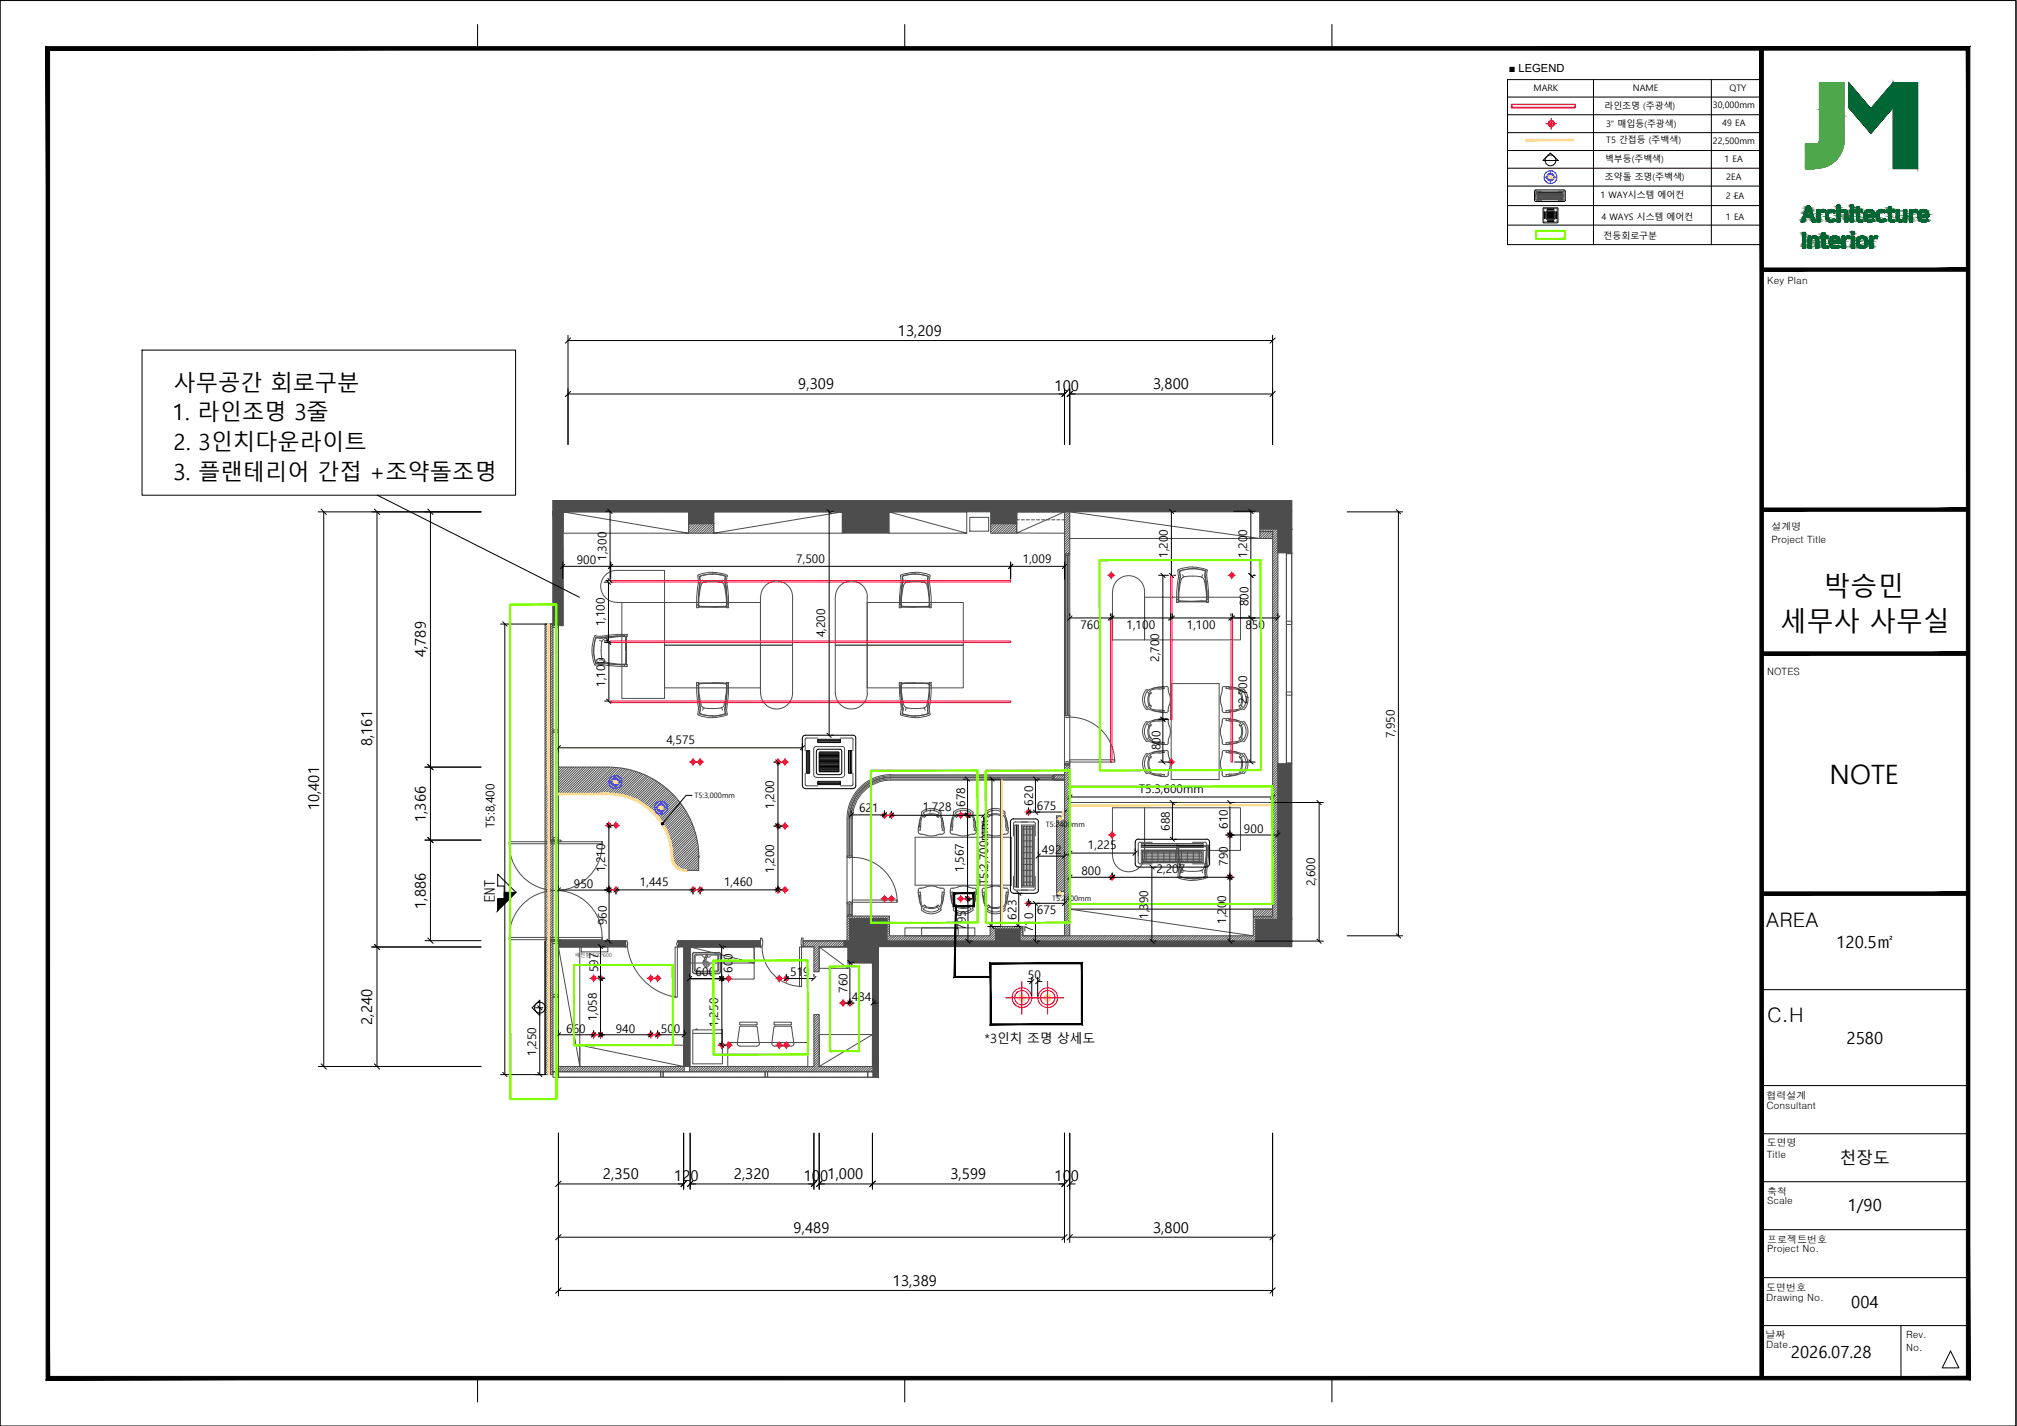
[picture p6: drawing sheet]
<svg xmlns="http://www.w3.org/2000/svg" width="420mm" height="297mm" viewBox="0 0 420 297" stroke-linecap="round" stroke-linejoin="round" font-family="sans-serif">
<defs><g id="words">
<g font-size="5.6">
<text x="379.9" y="124.1">박승민</text>
<text x="370.8" y="131.5">세무사 사무실</text>
<text x="381.1" y="163.2">NOTE</text>
</g>
<g font-size="4.6">
<text x="36.2" y="81.4">사무공간 회로구분</text>
<text x="35.9" y="87.5">1. 라인조명 3줄</text>
<text x="36.2" y="93.7">2. 3인치다운라이트</text>
<text x="36.1" y="99.9">3. 플랜테리어 간접 +조약돌조명</text>
</g>
<g font-size="4.2">
<text x="367.9" y="193.1">AREA</text>
<text x="368.1" y="213">C.H</text>
</g>
<g font-size="3.5">
<text x="382.5" y="197.4">120.5㎡</text>
<text x="384.6" y="217.4">2580</text>
<text x="383.2" y="242.4">천장도</text>
<text x="384.9" y="252.2">1/90</text>
<text x="385.6" y="272.4">004</text>
<text x="373" y="282.9">2026.07.28</text>
</g>
<g font-size="3.1">
<text x="187" y="70">13,209</text>
<text x="166.3" y="81.1">9,309</text>
<text x="219.7" y="81.5">100</text>
<text x="240.2" y="81.1">3,800</text>
<text x="88.7" y="136.9" transform="rotate(-90 88.7 136.9)">4,789</text>
<text x="77.6" y="155.4" transform="rotate(-90 77.6 155.4)">8,161</text>
<text x="66.5" y="168.8" transform="rotate(-90 66.5 168.8)">10,401</text>
<text x="88.7" y="171.2" transform="rotate(-90 88.7 171.2)">1,366</text>
<text x="88.7" y="189.3" transform="rotate(-90 88.7 189.3)">1,886</text>
<text x="77.6" y="213.5" transform="rotate(-90 77.6 213.5)">2,240</text>
<text x="125.6" y="245.6">2,350</text>
<text x="152.9" y="245.6">2,320</text>
<text x="198" y="245.6">3,599</text>
<text x="140.5" y="246">120</text>
<text x="167.4" y="246">1001,000</text>
<text x="219.7" y="246">100</text>
<text x="165.3" y="256.7">9,489</text>
<text x="240.2" y="256.7">3,800</text>
<text x="186" y="267.9">13,389</text>
</g>
<text font-size="3" x="103.1" y="187.9" transform="rotate(-90 103.1 187.9)">ENT</text>
<text font-size="2.7" x="205.1" y="217.2">*3인치 조명 상세도</text>
<g font-size="2.5">
<text x="120.1" y="117.5">900</text>
<text x="126.3" y="116.8" transform="rotate(-90 126.3 116.8)">1,300</text>
<text x="165.9" y="117.2">7,500</text>
<text x="213.1" y="117.2">1,009</text>
<text x="243.2" y="116.2" transform="rotate(-90 243.2 116.2)">1,200</text>
<text x="259.8" y="116.2" transform="rotate(-90 259.8 116.2)">1,200</text>
<text x="126" y="130.5" transform="rotate(-90 126 130.5)">1,100</text>
<text x="225" y="131">760</text>
<text x="234.7" y="131">1,100</text>
<text x="247.2" y="131">1,100</text>
<text x="259.4" y="131">850</text>
<text x="260.1" y="126.3" transform="rotate(-90 260.1 126.3)">800</text>
<text x="171.9" y="132.8" transform="rotate(-90 171.9 132.8)">4,200</text>
<text x="241.5" y="137.9" transform="rotate(-90 241.5 137.9)">2,700</text>
<text x="126.1" y="143" transform="rotate(-90 126.1 143)">1,100</text>
<text x="259.8" y="146.7" transform="rotate(-90 259.8 146.7)">2,700</text>
<text x="138.8" y="155">4,575</text>
<text x="290.5" y="153.8" transform="rotate(-90 290.5 153.8)">7,950</text>
<text x="241.8" y="156.3" transform="rotate(-90 241.8 156.3)">800</text>
<text x="215.2" y="167.8" transform="rotate(-90 215.2 167.8)">620</text>
<text x="237.2" y="165.3">T5:3,600mm</text>
<text x="103" y="172.5" transform="rotate(-90 103 172.5)">T5:8,400</text>
<text x="161.2" y="168.5" transform="rotate(-90 161.2 168.5)">1,200</text>
<text x="178.9" y="169.2">621</text>
<text x="192.2" y="169">1,728</text>
<text x="201" y="168.1" transform="rotate(-90 201 168.1)">678</text>
<text x="216" y="168.7">675</text>
<text x="243.7" y="173" transform="rotate(-90 243.7 173)">688</text>
<text x="255.7" y="172.6" transform="rotate(-90 255.7 172.6)">610</text>
<text x="259.1" y="173.5">900</text>
<text x="217" y="177.9">492</text>
<text x="226.6" y="176.9">1,225</text>
<text x="119.5" y="184.9">950</text>
<text x="126.1" y="181.7" transform="rotate(-90 126.1 181.7)">1,210</text>
<text x="133.3" y="184.6">1,445</text>
<text x="150.8" y="184.6">1,460</text>
<text x="161.2" y="181.8" transform="rotate(-90 161.2 181.8)">1,200</text>
<text x="200.8" y="181.6" transform="rotate(-90 200.8 181.6)">1,567</text>
<text x="205.9" y="184.3" transform="rotate(-90 205.9 184.3)">T5:2,700mm</text>
<text x="225.3" y="182.2">800</text>
<text x="240.9" y="181.9">2,207</text>
<text x="255.7" y="180.4" transform="rotate(-90 255.7 180.4)">790</text>
<text x="274" y="184.6" transform="rotate(-90 274 184.6)">2,600</text>
<text x="211.8" y="191.5" transform="rotate(-90 211.8 191.5)">623</text>
<text x="216" y="190.4">675</text>
<text x="239.2" y="191.4" transform="rotate(-90 239.2 191.4)">1,390</text>
<text x="126.4" y="192.8" transform="rotate(-90 126.4 192.8)">960</text>
<text x="201.2" y="193.7" transform="rotate(-90 201.2 193.7)">795</text>
<text x="215.2" y="194.2" transform="rotate(-90 215.2 194.2)">710</text>
<text x="255.4" y="192.5" transform="rotate(-90 255.4 192.5)">1,200</text>
<text x="124.6" y="202.6" transform="rotate(-90 124.6 202.6)">597</text>
<text x="144.9" y="203.4">600</text>
<text x="152.6" y="202.6" transform="rotate(-90 152.6 202.6)">600</text>
<text x="164.6" y="203.4">519</text>
<text x="214.1" y="204">50</text>
<text x="176.6" y="206.8" transform="rotate(-90 176.6 206.8)">760</text>
<text x="177.5" y="208.5">434</text>
<text x="117.9" y="215.1">660</text>
<text x="124.3" y="212.8" transform="rotate(-90 124.3 212.8)">1,058</text>
<text x="128.3" y="215.1">940</text>
<text x="137.7" y="215.1">500</text>
<text x="149.6" y="213.9" transform="rotate(-90 149.6 213.9)">1,250</text>
<text x="111.7" y="219.9" transform="rotate(-90 111.7 219.9)">1,250</text>
</g>
<text font-size="2.3" x="314.3" y="14.9">■ LEGEND</text>
<g font-size="2.1">
<text x="368.1" y="59.2">Key Plan</text>
<text x="369" y="113">Project Title</text>
<text x="369" y="110.3">설계명</text>
<text x="368.1" y="140.7">NOTES</text>
<text x="368" y="228.8">협력설계</text>
<text x="368" y="230.9">Consultant</text>
<text x="368" y="238.7">도면명</text>
<text x="368" y="241.2">Title</text>
<text x="368.1" y="250.9">Scale</text>
<text x="368.1" y="248.9">축척</text>
<text x="368.1" y="260.9">Project No.</text>
<text x="368.1" y="258.9">프로젝트번호</text>
<text x="367.9" y="268.8">도면번호</text>
<text x="367.9" y="270.9">Drawing No.</text>
<text x="367.8" y="278.7">날짜</text>
<text x="367.9" y="280.7">Date.</text>
<text x="397.1" y="281.4">No.</text>
<text x="397.1" y="278.8">Rev.</text>
</g>
<g font-size="1.9">
<text x="319.4" y="19">MARK</text>
<text x="334.2" y="22.6">라인조명 (주광색)</text>
<text x="340.1" y="19">NAME</text>
<text x="356.8" y="22.5">30,000mm</text>
<text x="360.3" y="18.9">QTY</text>
<text x="334.6" y="26.4">3&quot; 매입등(주광색)</text>
<text x="334.6" y="29.8">T5 간접등 (주백색)</text>
<text x="356.8" y="29.9">22,500mm</text>
<text x="358.8" y="26.3">49 EA</text>
<text x="334.3" y="33.7">벽부등(주백색)</text>
<text x="359.2" y="33.8">1 EA</text>
<text x="333.4" y="41.3">1 WAY시스템 에어컨</text>
<text x="334.3" y="37.5">조약돌 조명(주백색)</text>
<text x="359.5" y="41.4">2 EA</text>
<text x="359.6" y="37.5">2EA</text>
<text x="361" y="41.4">-</text>
<text x="333.6" y="45.9">4 WAYS 시스템 에어컨</text>
<text x="359.5" y="45.8">1 EA</text>
<text x="334.1" y="49.7">전등회로구분</text>
</g>
<g font-size="1.5">
<text x="144.7" y="166.1">T5:3,000mm</text>
<text x="217.8" y="172.4">T5:2400mm</text>
<text x="219.2" y="187.7">T5:2400mm</text>
</g>
<text font-size="1.1" fill="#4d4d4d" x="119.8" y="199.2">배전함 500*600</text>
</g></defs>
<!-- layer: 0 -->
<g fill="none" stroke="#000" stroke-width=".21">
<path d="M331.9 16.6v34.4M356.5 16.6v34.4M314 20.2h53.1M314 23.9h53.1M314 27.6h53.1M314 31.4h53.1M314 35h53.1M314 38.8h53.1M314 42.8h53.1v-26.2h-53.1v34.4h53.1M314 46.9h53.1M29.6 72.9h77.8v30.3h-77.8zM118.9 70.4l-1.1 1.1"/>
<path d="M265.6 70.4l-1.1 1.1M118.9 81.5l-1.1 1.1M222.3 81.5l-1.1 1.1M223.4 81.5l-1.1 1.1M265.6 81.5l-1.1 1.1M66.9 106l1.1 1.2M78 106l1.1 1.2M78.6 103.2l42.1 21.2M89.1 106l1.1 1.2M117.6 117.5l-.8 .9M126.6 106.1l.9 .9M127.6 117.5l-.9 .9"/>
<path d="M172.3 106.1l.8 .9M211 117.5l-.9 .9M222.2 117.5l-.9 .9M241.8 119.4l.9 .9M243.6 119.4l.9 .9M243.6 106.1l.9 .9M260.1 119.4l.9 .9M260.1 106.1l.9 .9M290.9 106.2l.9 .8M104.7 129.5l.9 .9M126.3 120.8l.9 .9M126.3 133l.9 .9"/>
<path d="M126.4 133.4l.9 .9M126.6 120.5l.9 .9M223.3 128.3l-.9 .9M231.7 128.3l-.9 .9M232.1 128.3l-.9 .9M244.3 128.3l-.9 .9M244.6 128.3l-.8 .9M256.8 128.3l-.9 .9M257.2 128.3l-.9 .9M260.1 128.3l.9 .9M266.6 128.3l-.9 .9M89.1 159.2l1.1 1.1"/>
<path d="M116.8 155.3l-.9 .9M126.4 145.6l.9 .9M161.6 158.3l.9 .9M167.6 155.3l-.9 .9M172.3 152.7l.8 .9M241.8 149.4l.9 .9M241.8 158.3l.9 .9M243.8 158.7h.4M260.1 158.3l.9 .9M89.1 174.4l1.1 1.1M126.4 171.5l.9 .9M144.1 165.7h-1.2l-4.9 5.9"/>
<path d="M161.6 171.6l.9 .9M177.8 169.3l-.9 .9M184.7 169.3l-.9 .9M186.1 169.4l-.8 .9M201.1 169.4l.9 .9M201.1 161.8l.9 .9M205.4 169.4l-.9 .9M206.2 161.8l.9 .9M214.7 168.7l-.9 .9M215.3 168.7l.9 .9M215.3 161.8l.9 .9M216.7 177.9l-.9 .9"/>
<path d="M221.7 168.8v19M222.2 168.7l-.9 .9M222.2 177.9l-.9 .9M223.3 165.6l-.9 .9M223.3 177.3l-.9 .9M236.9 177.3l-.9 .9M243.8 174.4l.8 .8M243.8 166.7l.8 .9M255.7 173.5l.9 .9M255.7 166.7l.9 .9M256.6 173.5l-.9 .9M265.5 165.6l-.9 .9"/>
<path d="M266.6 173.5l-.9 .9M274.3 166.7l.9 .9M78 196.7l1.1 1.1M89.1 195.4l1.1 1.1M113.5 196v27.8M116.8 184.9l-.9 .9M124.6 196.7l.9 .9M126.4 184.9l.9 .9M126.4 195.6l.9 .9M127.3 184.9l-.9 .9M128.8 184.9l-.9 .9M144.8 184.9l-.9 .9"/>
<path d="M146.3 184.9l-.9 .9M149.9 196.8l.8 .8M161.6 184.9l.9 .9M162.5 184.9l-.9 .9M201.1 186.8l1 .8M201.2 195.6l.9 .9M206.2 192.6l.9 .8M211.8 192.6l.9 .8M211.8 185.6l.9 .9M214.7 187.7l-.9 .9M215.2 187.7l.9 .9M215.2 195.6l.9 .9"/>
<path d="M222.2 187.7l-.9 .9M223.3 182.3l-.9 .9M232.1 182.3l-.9 .9M232.2 182.3l-.9 .9M239.5 180.2l.9 .8M239.5 195.6l.9 .9M255.7 182.3l.9 .9M255.7 195.6l.9 .9M256.6 182.3l-.9 .9M274.3 195.6l.9 .9M290.9 194.5l.9 .9M112 209.5l.9 .9"/>
<path d="M116.8 215.1l-.9 .9M124.1 215.1l-.9 .9M124.6 215.1l.9 .9M124.6 203.4l.9 .8M125.5 215.1l-.9 .9M136 215.1l-.9 .9M137.4 215.1l-.9 .9M143 215.1l-.9 .9M144.1 203.4l-.9 .9M149.9 217.3l.9 .9M150.7 203.4l-.8 .9M150.7 204.3l-.8-.9 .9 .9"/>
<path d="M164.2 203.4l-.9 .9M170 203.4l-.9 .9M176.6 208.5l.9 .9M176.6 200.1l.9 .8M177.5 208.5l-.9 .9M182.3 208.5l-.9 .9M215.3 204l-.8 .9M216.6 204l-.9 .9M66.9 221.6l1.1 1.1M78 221.6l1.1 1.1M104.7 223.4l.9 .9M112 223.4l.9 .9"/>
<path d="M116.9 257.2l-1.2 1.1M116.9 246l-1.2 1.2M143 246l-1.1 1.2M144.3 246l-1.1 1.2M170.1 246l-1.1 1.2M171.2 246l-1.1 1.2M182.3 246l-1.1 1.2M222.3 257.2l-1.1 1.1M222.3 246l-1.1 1.2M223.4 257.2l-1.1 1.1M223.4 246l-1.1 1.2M265.6 257.2l-1.1 1.1"/>
<path d="M116.9 268.3l-1.2 1.1M265.6 268.3l-1.1 1.1"/>
</g>
<g fill="#ffdf7f" stroke="#ffdf7f" stroke-width=".21">
<path d="M220.7 185.8h.1z"/>
<path d="M220.7 186.3h.1z"/>
<path d="M220.7 170.3h.1z"/>
<path d="M220.7 170.8h.1z"/>
<path d="M323 37.2h.1z"/>
<path d="M128.1 162.7h.1z"/>
<path d="M128.2 163.1h.1z"/>
<path d="M137.7 168.5h.1z"/>
<path d="M323.1 25.8h.3l-.1-.2zM323.1 25.6h.2l-.2 .2zM323 25.6l.1 .2v-.2z"/>
<path d="M323 25.6l-.1 .2h.2zM322.9 25.8h.2l-.1 .1z"/>
<path d="M323.1 25.8v.2l-.1-.1zM323.1 25.8v.2zM323.1 25.8l.2 .1-.2 .1zM323.1 25.8l.2 .1zM323.1 25.8h.3l-.1 .1z"/>
<path d="M218.2 207.8h.7l-.1-.3zM218.6 207.3l.2 .2-.6 .3zM218.2 207.2v.6l.4-.5z"/>
<path d="M217.9 207.3l.3 .5v-.6zM217.6 207.5l.3-.2 .3 .5zM217.6 207.5l.6 .3zM217.6 207.5l.6 .3h-.7z"/>
<path d="M217.5 207.8h.7l-.6 .4zM217.6 208.2l.6-.4zM217.6 208.2l.6-.3-.3 .5zM218.2 207.9l-.3 .5zM218.2 207.9v.7l-.3-.2zM218.2 207.9v.7l.4-.2z"/>
<path d="M218.2 207.9l.4 .5 .2-.2zM218.2 207.9l.7-.1-.1 .4zM218.2 207.8h.7z"/>
<path d="M212.9 207.8l.5-.3 .1 .3zM212.9 207.8l.5-.3zM213.2 207.3l.2 .2-.5 .3zM212.9 207.2v.6l.3-.5z"/>
<path d="M212.5 207.3l.4 .5v-.6zM212.3 207.5l.2-.2 .4 .5zM212.3 207.5l-.1 .3h.7z"/>
<path d="M212.2 207.8h.7l-.6 .4zM212.3 208.2l.6-.4zM212.3 208.2l.6-.3-.4 .5zM212.9 207.9l-.4 .5 .4 .2z"/>
<path d="M212.9 207.9v.7l.3-.2zM212.9 207.9l.5 .3-.2 .2z"/>
<path d="M212.9 207.9l.6-.1-.1 .4zM212.9 207.9l.6-.1z"/>
<path d="M123.7 215.4v.1zM123.5 215.5h.2v-.1z"/>
<path d="M123.5 215.5h.2zM123.5 215.5h.2l-.2 .2zM123.7 215.5l-.2 .2h.2z"/>
<path d="M123.7 215.5v.2zM123.7 215.5h.1l-.1 .2z"/>
<path d="M137.1 215.5h-.1zM137 215.4v.1zM136.9 215.5h.1v-.1z"/>
<path d="M136.9 215.5h.1zM136.8 215.5h.2l-.1 .2zM137 215.5l-.1 .2h.1z"/>
<path d="M137 215.5v.2zM137 215.5h.1v.2z"/>
<path d="M150.4 217.7h.1zM150.4 217.6v.1zM150.2 217.6l.2 .1v-.1z"/>
<path d="M150.2 217.6l.2 .1zM150.2 217.7h.2l-.2 .1zM150.4 217.7l-.2 .1 .2 .1z"/>
<path d="M150.4 217.7v.2zM150.4 217.7h.1v.1z"/>
<path d="M163.8 217.7h.1zM163.8 217.6v.1zM163.7 217.6l.1 .1v-.1z"/>
<path d="M163.7 217.6l.1 .1zM163.6 217.7h.2l-.1 .1zM163.8 217.7l-.1 .1 .1 .1z"/>
<path d="M163.8 217.7v.2zM163.8 217.7h.1v.1z"/>
<path d="M175.7 208.8l-.1 .1h.2zM175.6 208.8h.1l-.1 .1zM175.5 208.8l.1 .1z"/>
<path d="M175.5 208.8v.1h.1zM175.5 208.9h.1zM175.6 208.9v.2z"/>
<path d="M175.6 208.9v.2l.1-.1zM175.6 208.9h.2z"/>
<path d="M163.9 203.7l-.1 .1zM163.8 203.7v.1zM163.7 203.7l.1 .1v-.1z"/>
<path d="M163.7 203.7l.1 .1zM163.6 203.8h.2l-.1 .1zM163.8 203.8l-.1 .1 .1 .1z"/>
<path d="M163.8 203.8v.2zM163.8 203.8h.1v.1z"/>
<path d="M150.4 203.7l-.1 .1zM150.3 203.7v.1zM150.2 203.7l.1 .1v-.1z"/>
<path d="M150.2 203.7l.1 .1zM150.2 203.8h.1l-.1 .1zM150.3 203.8l-.1 .1 .1 .1z"/>
<path d="M150.3 203.8v.2zM150.3 203.8h.2l-.1 .1z"/>
<path d="M137.1 203.7l-.1 .1zM137 203.7v.1zM136.9 203.7l.1 .1v-.1z"/>
<path d="M136.9 203.7l.1 .1zM136.8 203.8h.2l-.1 .1zM137 203.8l-.1 .1h.1z"/>
<path d="M137 203.8v.1zM137 203.8h.1v.1z"/>
<path d="M123.7 203.8h.1zM123.7 203.7v.1zM123.5 203.7l.2 .1v-.1z"/>
<path d="M123.5 203.7l.2 .1zM123.5 203.8h.2l-.2 .1zM123.7 203.8l-.2 .1h.2z"/>
<path d="M123.7 203.8v.1zM123.7 203.8h.1l-.1 .1z"/>
<path d="M126.9 185.4h.1zM126.9 185.2v.2zM126.7 185.3l.2 .1v-.2z"/>
<path d="M126.7 185.3l.2 .1zM126.7 185.4h.2l-.2 .1zM126.9 185.4l-.2 .1zM126.7 185.5l.2-.1v.1zM126.9 185.4v.1z"/>
<path d="M126.9 185.4h.1v.1zM126.9 185.4h.1z"/>
<path d="M126.8 171.9h.2v-.1zM126.8 171.8h.2l-.2 .1zM126.7 171.8l.1 .1z"/>
<path d="M126.7 171.8v.1h.1zM126.7 171.9h.1zM126.8 171.9v.2z"/>
<path d="M126.8 171.9v.2l.2-.1zM126.8 171.9h.2z"/>
<path d="M144.5 158.6l-.1 .1h.1zM144.4 158.6h.1l-.1 .1zM144.3 158.6l.1 .1z"/>
<path d="M144.3 158.6l-.1 .1h.2zM144.2 158.7h.2zM144.4 158.7v.2z"/>
<path d="M144.4 158.7v.2l.1-.1zM144.4 158.7h.1z"/>
<path d="M144.4 185.4h.1zM144.4 185.2l.1 .1-.1 .1zM144.3 185.3l.1 .1z"/>
<path d="M144.3 185.3l.1 .1zM144.2 185.4h.2l-.1 .1zM144.4 185.4l-.1 .1zM144.3 185.5l.1-.1zM144.4 185.4v.1h.1z"/>
<path d="M144.4 185.4h.1v.1zM144.4 185.4h.1z"/>
<path d="M162.1 158.6v.1h.1zM162.1 158.6v.1zM161.9 158.6l.2 .1v-.1z"/>
<path d="M161.9 158.6v.1h.2zM161.9 158.7h.2zM161.9 158.8l.2 .1v-.2z"/>
<path d="M162.1 158.7v.2zM162.1 158.7h.1z"/>
<path d="M162.1 171.9v.2h.1zM162.1 171.9v.2zM161.9 171.9l.2 .2v-.2z"/>
<path d="M161.9 171.9v.2h.2zM161.9 172.1h.2zM161.9 172.2h.2v-.1z"/>
<path d="M162.1 172.1v.1zM162.1 172.1h.1z"/>
<path d="M162.1 185.3v.1zM162.1 185.2v.2zM161.9 185.3l.2 .1v-.2z"/>
<path d="M161.9 185.3l.2 .1zM161.9 185.4h.2l-.2 .1zM162.1 185.4l-.2 .1zM161.9 185.5l.2-.1v.1zM162.1 185.4v.1z"/>
<path d="M162.1 185.4h.1l-.1 .1zM162.1 185.4h.1z"/>
<path d="M184.4 169.7l-.2 .1h.2zM184.2 169.7h.2l-.2 .1zM184.1 169.7l.1 .1z"/>
<path d="M184.1 169.7v.1h.1zM184.1 169.8h.1zM184.2 169.8v.2z"/>
<path d="M184.2 169.8v.2l.2-.1zM184.2 169.8h.2z"/>
<path d="M184.2 187.2h.2v-.1zM184.2 187.1h.2l-.2 .1zM184.1 187.1l.1 .1z"/>
<path d="M184.1 187.1v.1h.1zM184.1 187.2h.1zM184.2 187.2v.2z"/>
<path d="M184.2 187.2v.2l.2-.1zM184.2 187.2h.2z"/>
<path d="M200.1 187.2h.2l-.1-.1zM200.1 187.1h.1l-.1 .1zM200 187.1l.1 .1z"/>
<path d="M200 187.1v.1h.1zM200 187.2h.1zM200.1 187.2v.2z"/>
<path d="M200.1 187.2v.2l.1-.1zM200.1 187.2h.2z"/>
<path d="M231.7 173.9h.1zM231.6 173.8h.2l-.1 .1zM231.6 173.8l.1 .1zM231.6 173.8v.1zM231.6 173.8v.1z"/>
<path d="M231.5 173.9l.1 .2v-.2zM231.6 173.9v.2z"/>
<path d="M231.6 173.9l.2 .2h-.2zM231.6 173.9l.2 .2zM231.7 173.9h.1v.2z"/>
<path d="M231.8 182.6v.1h-.1zM231.7 182.7l.1-.1zM231.6 182.6h.2l-.1 .1zM231.6 182.6l.1 .1zM231.6 182.6v.1z"/>
<path d="M231.6 182.6v.1h-.1zM231.5 182.7h.1zM231.5 182.7h.1zM231.6 182.7v.2z"/>
<path d="M231.6 182.7l.2 .1-.2 .1zM231.6 182.7l.2 .1zM231.7 182.7h.1z"/>
<path d="M256.3 173.8l-.1 .1zM256.2 173.8v.1zM256.1 173.8l.1 .1v-.1z"/>
<path d="M256.1 173.8l.1 .1zM256 173.9h.2l-.1 .2zM256.2 173.9l-.1 .2h.1z"/>
<path d="M256.2 173.9v.2zM256.2 173.9h.1v.2z"/>
<path d="M256.3 182.6v.1h-.1zM256.3 182.6l-.1 .1zM256.2 182.6v.1zM256.1 182.6l.1 .1v-.1z"/>
<path d="M256.1 182.6l.1 .1h-.2zM256 182.7h.2zM256 182.7h.2zM256.1 182.8l.1 .1v-.2z"/>
<path d="M256.2 182.7v.2zM256.2 182.7h.1z"/>
<path d="M244.1 158.6l-.1 .1h.2zM244 158.6h.1l-.1 .1zM243.9 158.6l.1 .1z"/>
<path d="M243.9 158.6v.1h.1zM243.9 158.7h.1zM244 158.7v.2z"/>
<path d="M244 158.7v.2l.1-.1zM244 158.7h.2z"/>
<path d="M256.7 119.7l-.1 .1zM256.6 119.7v.1zM256.5 119.7l.1 .1v-.1z"/>
<path d="M256.5 119.7l.1 .1zM256.4 119.8h.2l-.1 .2zM256.6 119.8l-.1 .2h.1z"/>
<path d="M256.6 119.8v.2zM256.6 119.8h.1v.2z"/>
<path d="M125.2 215.5h-.1zM125.1 215.4v.1zM125 215.5h.1v-.1z"/>
<path d="M125 215.5h.1zM124.9 215.5h.2l-.1 .2zM125.1 215.5l-.1 .2h.1z"/>
<path d="M125.1 215.5v.2zM125.1 215.5h.1v.2z"/>
<path d="M135.6 215.4v.1zM135.4 215.5h.2v-.1z"/>
<path d="M135.4 215.5h.2zM135.4 215.5h.2l-.2 .2zM135.6 215.5l-.2 .2h.2z"/>
<path d="M135.6 215.5v.2zM135.6 215.5h.1l-.1 .2z"/>
<path d="M200.2 169.7l-.1 .1h.2zM200.1 169.7h.1l-.1 .1zM200 169.7l.1 .1z"/>
<path d="M200 169.7v.1h.1zM200 169.8h.1zM200.1 169.8v.2z"/>
<path d="M200.1 169.8v.2l.1-.1zM200.1 169.8h.2z"/>
<path d="M125.2 203.7l-.1 .1zM125.1 203.7v.1zM125 203.7l.1 .1v-.1z"/>
<path d="M125 203.7l.1 .1zM124.9 203.8h.2l-.1 .1zM125.1 203.8l-.1 .1h.1z"/>
<path d="M125.1 203.8v.1zM125.1 203.8h.1v.1z"/>
<path d="M135.6 203.7v.1zM135.6 203.7v.1zM135.4 203.7l.2 .1v-.1z"/>
<path d="M135.4 203.7l.2 .1zM135.4 203.8h.2l-.2 .1zM135.6 203.8l-.2 .1h.2z"/>
<path d="M135.6 203.8v.1zM135.6 203.8h.1l-.1 .1z"/>
<path d="M128.3 185.4h.2zM128.3 185.2l.1 .1-.1 .1zM128.2 185.3l.1 .1z"/>
<path d="M128.2 185.3l.1 .1zM128.2 185.4h.1l-.1 .1zM128.3 185.4l-.1 .1zM128.2 185.5l.1-.1zM128.3 185.4v.1h.1z"/>
<path d="M128.3 185.4h.2l-.1 .1zM128.3 185.4h.2z"/>
<path d="M128.4 171.8l-.1 .1h.1zM128.3 171.8v.1z"/>
<path d="M128.2 171.8h.1v.1zM128.2 171.8l.1 .1zM128.2 171.8l.1 .1h-.2zM128.1 171.9h.2z"/>
<path d="M128.2 172l.1-.1v.2zM128.3 171.9v.2zM128.3 171.9v.2zM128.3 171.9h.1z"/>
<path d="M145.9 185.3l-.1 .1zM145.8 185.2v.2z"/>
<path d="M145.7 185.3l.1-.1v.2zM145.7 185.3l.1 .1zM145.7 185.3l.1 .1z"/>
<path d="M145.7 185.4h.1l-.1 .1zM145.8 185.4l-.1 .1zM145.8 185.4v.1h-.1zM145.8 185.4v.1zM145.8 185.4v.1z"/>
<path d="M145.8 185.4h.2l-.1 .1zM145.8 185.4h.2z"/>
<path d="M145.9 158.6l-.1 .1h.2zM145.8 158.6v.1z"/>
<path d="M145.7 158.6h.1v.1zM145.7 158.6l.1 .1zM145.7 158.6l.1 .1h-.1zM145.7 158.7h.1z"/>
<path d="M145.8 158.7v.2l-.1-.1zM145.8 158.7v.2zM145.8 158.7v.2zM145.8 158.7h.2z"/>
<path d="M163.6 185.3l-.1 .1zM163.5 185.2v.2zM163.4 185.3l.1 .1v-.2z"/>
<path d="M163.4 185.3l.1 .1zM163.3 185.4h.2l-.1 .1zM163.5 185.4l-.1 .1zM163.4 185.5l.1-.1v.1zM163.5 185.4v.1z"/>
<path d="M163.5 185.4h.1v.1zM163.5 185.4h.1z"/>
<path d="M163.6 171.9l-.1 .2h.1zM163.5 171.9v.2zM163.4 171.9l.1 .2v-.2z"/>
<path d="M163.4 171.9l-.1 .2h.2zM163.3 172.1h.2zM163.4 172.2h.1v-.1z"/>
<path d="M163.5 172.1v.1zM163.5 172.1h.1z"/>
<path d="M163.6 158.6l-.1 .1h.1zM163.5 158.6v.1zM163.4 158.6l.1 .1v-.1z"/>
<path d="M163.4 158.6l-.1 .1h.2zM163.3 158.7h.2zM163.4 158.8l.1 .1v-.2z"/>
<path d="M163.5 158.7v.2zM163.5 158.7h.1z"/>
<path d="M185.8 187.1l-.1 .1h.1zM185.7 187.1h.1l-.1 .1zM185.6 187.1l.1 .1z"/>
<path d="M185.6 187.1l-.1 .1h.2zM185.5 187.2h.2zM185.7 187.2v.2z"/>
<path d="M185.7 187.2v.2l.1-.1zM185.7 187.2h.1z"/>
<path d="M185.8 169.7l-.1 .1h.1zM185.7 169.7h.1l-.1 .1zM185.6 169.7l.1 .1z"/>
<path d="M185.6 169.7l-.1 .1h.2zM185.5 169.8h.2zM185.7 169.8v.2z"/>
<path d="M185.7 169.8v.2l.1-.1zM185.7 169.8h.1z"/>
<path d="M201.7 169.7l-.2 .1h.2zM201.5 169.7h.2l-.2 .1zM201.5 169.7v.1z"/>
<path d="M201.5 169.7l-.1 .1h.1zM201.4 169.8h.1zM201.5 169.8v.2z"/>
<path d="M201.5 169.8v.2l.2-.1zM201.5 169.8h.2z"/>
<path d="M201.7 187.1l-.2 .1h.2zM201.5 187.1h.2l-.2 .1zM201.5 187.1v.1z"/>
<path d="M201.5 187.1l-.1 .1h.1zM201.4 187.2h.1zM201.5 187.2v.2z"/>
<path d="M201.5 187.2v.2l.2-.1zM201.5 187.2h.2z"/>
<path d="M214.2 169.1h.2zM214.2 169v.1zM214.1 169.1h.1v-.1z"/>
<path d="M214.1 169.1h.1zM214.1 169.1h.1l-.1 .2zM214.2 169.1l-.1 .2h.1z"/>
<path d="M214.2 169.1v.2zM214.2 169.1h.2l-.1 .2z"/>
<path d="M214.2 188.2h.2zM214.2 188v.2zM214.1 188.1l.1 .1v-.2z"/>
<path d="M214.1 188.1l.1 .1zM214.1 188.2h.1l-.1 .1zM214.2 188.2l-.1 .1h.1z"/>
<path d="M214.2 188.2v.1zM214.2 188.2h.2l-.1 .1z"/>
<path d="M151.8 203.7v.1zM151.8 203.7v.1zM151.6 203.7l.2 .1v-.1z"/>
<path d="M151.6 203.7l.2 .1zM151.6 203.8h.2l-.2 .1zM151.8 203.8l-.2 .1 .2 .1z"/>
<path d="M151.8 203.8v.2zM151.8 203.8h.1l-.1 .1z"/>
<path d="M151.8 217.7h.1zM151.8 217.6v.1zM151.7 217.6l.1 .1v-.1z"/>
<path d="M151.7 217.6l.1 .1zM151.6 217.7h.2l-.1 .1zM151.8 217.7l-.1 .1 .1 .1z"/>
<path d="M151.8 217.7v.2zM151.8 217.7h.1v.1z"/>
<path d="M162.3 203.8h.2zM162.3 203.7h.1l-.1 .1zM162.2 203.7l.1 .1z"/>
<path d="M162.2 203.7l.1 .1zM162.2 203.8h.1l-.1 .1zM162.3 203.8v.2z"/>
<path d="M162.3 203.8v.2l.1-.1zM162.3 203.8h.2l-.1 .1z"/>
<path d="M162.3 217.7h.2zM162.3 217.6h.1l-.1 .1zM162.2 217.6l.1 .1z"/>
<path d="M162.2 217.6l.1 .1zM162.2 217.7h.1l-.1 .1zM162.3 217.7v.2z"/>
<path d="M162.3 217.7v.2l.1-.1zM162.3 217.7h.2l-.1 .1z"/>
<path d="M177.2 208.8l-.2 .1h.2zM177 208.8h.2l-.2 .1zM177 208.8v.1z"/>
<path d="M177 208.8l-.1 .1h.1zM176.9 208.9h.1zM177 208.9v.2z"/>
<path d="M177 208.9v.2l.2-.1zM177 208.9h.2z"/>
<path d="M208.5 162.2l.3 30.8v-30.8zM208.5 162.2l.3 30.8h-.3z"/>
<path d="M221.3 169.1l.4 .9v-.9zM221.3 169.1l.4 .9h-.4z"/>
<path d="M139.8 178.7h.4l-.2 .7zM140.2 178.7l-.2 .7 .3-.1zM140 179.4l.3-.1-.1 .7zM140.3 179.3l-.1 .7 .3-.2zM140.2 180l.3-.2 .1 .7zM140.5 179.8l.1 .7 .2-.2zM140.8 180.3l.3 .7-.5-.5zM140.8 180.3l.3 .7 .2-.3zM141.3 180.7l.4 .6-.6-.3zM141.3 180.7l.4 .6 .1-.3zM141.8 181l.6 .4-.7-.1zM141.8 181l.6 .4v-.3zM142.4 181.1l.6 .4-.6-.1zM142.4 181.1l.6 .4v-.4z"/>
<path d="M140.1 177.2l.1 1.5h-.4zM139.7 177.2l.1 1.5 .3-1.5zM139.8 175.7l.3 1.5h-.4zM139.5 175.8l.2 1.4 .1-1.5zM139.4 174.2l.4 1.5-.3 .1zM139.1 174.4l.4 1.4-.1-1.6zM138.9 172.8l.5 1.4-.3 .2zM138.5 173l.6 1.4-.2-1.6zM138.1 171.5l.8 1.3-.4 .2zM137.8 171.7l.7 1.3-.4-1.5zM137.2 170.3l.9 1.2-.3 .2zM136.9 170.5l.9 1.2-.6-1.4zM136.2 169.1l1 1.2-.3 .2zM136.2 169.1l-.2 .3 .9 1.1zM135.1 168.1l1.1 1-.2 .3zM135.1 168.1l-.2 .3 1.1 1zM133.9 167.3l1.2 .8-.2 .3zM133.9 167.3l-.2 .2 1.2 .9zM132.5 166.5l1.4 .8-.2 .2zM132.5 166.5l-.1 .3 1.3 .7zM131.1 166l1.4 .5-.1 .3zM131.1 166l-.1 .3 1.4 .5zM129.7 165.6l1.4 .4-.1 .3zM129.7 165.6l-.1 .2 1.4 .5zM128.2 165.3l1.5 .3-.1 .2zM128.2 165.3l-.1 .3 1.5 .2zM126.7 165.2l1.5 .1-.1 .3zM126.7 165.2v.4h1.4z"/>
<path d="M116.3 165.6h10.4v-.4zM116.3 165.2h10.4l-10.4 .4z"/>
<path d="M222.8 167.7v.2l42.3-.2zM222.8 167.9l42.3-.2v.2z"/>
<path d="M231.6 119.7l-.1 .1zM231.5 119.7v.1zM231.4 119.7l.1 .1v-.1z"/>
<path d="M231.4 119.7l.1 .1zM231.3 119.8h.2l-.1 .2zM231.5 119.8l-.1 .2h.1z"/>
<path d="M231.5 119.8v.2zM231.5 119.8h.1v.2z"/>
<path d="M220.7 185.8h.2zM220.6 185.8h.3z"/>
<path d="M220.6 185.8h.3zM220.6 185.8h.3z"/>
<path d="M220.6 185.8l.3 .1zM220.6 185.8l.3 .1z"/>
<path d="M220.6 185.9h.3zM220.6 185.9h.3z"/>
<path d="M220.6 185.9h.4zM220.6 185.9h.4z"/>
<path d="M220.5 185.9l.5 .1zM220.5 185.9l.5 .1z"/>
<path d="M220.5 186h.5zM220.5 186h.5z"/>
<path d="M220.5 186h.5zM220.5 186h.5z"/>
<path d="M220.5 186l.5 .1zM220.5 186l.5 .1z"/>
<path d="M220.5 186.1h.5zM220.5 186.1h.4z"/>
<path d="M220.6 186.1h.3zM220.6 186.1l.3 .1z"/>
<path d="M220.6 186.2h.3zM220.6 186.2h.3z"/>
<path d="M220.6 186.2h.3zM220.6 186.2h.3z"/>
<path d="M220.6 186.2h.3zM220.6 186.2l.2 .1z"/>
<path d="M220.7 170.3h.2zM220.6 170.3h.3z"/>
<path d="M220.6 170.3l.3 .1zM220.6 170.4h.3z"/>
<path d="M220.6 170.4h.3zM220.6 170.4h.3z"/>
<path d="M220.6 170.4h.3zM220.6 170.4h.3z"/>
<path d="M220.6 170.4l.4 .1zM220.6 170.4l.4 .1z"/>
<path d="M220.5 170.5h.5zM220.5 170.5h.5z"/>
<path d="M220.5 170.5h.5zM220.5 170.5h.5z"/>
<path d="M220.5 170.5l.5 .1zM220.5 170.5l.5 .1z"/>
<path d="M220.5 170.6h.5zM220.5 170.6h.5z"/>
<path d="M220.5 170.6h.5zM220.5 170.6l.4 .1z"/>
<path d="M220.6 170.7h.3zM220.6 170.7h.3z"/>
<path d="M220.6 170.7l.3 .1zM220.6 170.7l.3 .1z"/>
<path d="M220.6 170.8h.3zM220.6 170.8h.3z"/>
<path d="M220.6 170.8h.3zM220.6 170.8h.2z"/>
<path d="M317.8 29v.4l10-.4zM317.8 29.4l10-.4v.4z"/>
<path d="M323 36.6h.1zM323 36.6h.1z"/>
<path d="M323 36.6l.1 .1zM323 36.6l.1 .1z"/>
<path d="M323 36.7h.2zM323 36.7h.2z"/>
<path d="M322.8 36.7h.2zM322.8 36.7h.2z"/>
<path d="M323 36.7h.2zM323 36.7h.2z"/>
<path d="M322.8 36.7h.2zM322.8 36.7h.2z"/>
<path d="M323 36.7l.2 .1zM323 36.7l.2 .1z"/>
<path d="M322.7 36.7l.3 .1zM322.7 36.7l.3 .1z"/>
<path d="M323 36.8h.3zM323 36.8h.3z"/>
<path d="M322.7 36.8h.3zM322.7 36.8h.3z"/>
<path d="M323 36.8l.3 .1zM323 36.8l.3 .1z"/>
<path d="M322.7 36.8l.3 .1zM322.7 36.8l.3 .1z"/>
<path d="M323 36.9h.3zM323 36.9h.3z"/>
<path d="M322.7 36.9h.3zM322.7 36.9h.3z"/>
<path d="M323 36.9h.3zM323 36.9h.3z"/>
<path d="M322.7 36.9h.3zM322.7 36.9h.3z"/>
<path d="M323 36.9l.3 .1zM323 36.9l.3 .1z"/>
<path d="M322.7 36.9l.3 .1zM322.7 36.9l.3 .1z"/>
<path d="M323 37h.3zM323 37h.2z"/>
<path d="M322.7 37h.3zM322.7 37h.3z"/>
<path d="M323 37h.2zM323 37l.2 .1z"/>
<path d="M322.7 37l.3 .1zM322.7 37l.3 .1z"/>
<path d="M323 37.1h.2zM323 37.1h.2z"/>
<path d="M322.7 37.1h.3zM322.7 37.1h.3z"/>
<path d="M323 37.1h.2zM323 37.1l.1 .1z"/>
<path d="M322.8 37.1l.2 .1zM322.8 37.1l.2 .1z"/>
<path d="M323 37.2h.1zM323 37.2h.1z"/>
<path d="M322.8 37.2h.2zM322.8 37.2h.2z"/>
<path d="M114.1 130l.4 93.8v-93.8zM114.1 130l.4 93.8h-.4z"/>
<path d="M128.2 162.6h.1zM128.2 162.6h.1z"/>
<path d="M128.2 162.6l.2 .1zM128.2 162.6l.2 .1z"/>
<path d="M128.2 162.7h.2zM128.2 162.7h.2z"/>
<path d="M128.1 162.7h.1zM128 162.7h.2z"/>
<path d="M128.2 162.7h.2zM128.2 162.7h.2z"/>
<path d="M128 162.7h.2zM128 162.7h.2z"/>
<path d="M128.2 162.7l.2 .1zM128.2 162.7l.2 .1z"/>
<path d="M128 162.7l.2 .1zM128 162.7l.2 .1z"/>
<path d="M128.2 162.8h.3zM128.2 162.8h.3z"/>
<path d="M128 162.8h.2zM128 162.8h.2z"/>
<path d="M128.2 162.8h.3zM128.2 162.8h.3z"/>
<path d="M127.9 162.8h.3zM127.9 162.8h.3z"/>
<path d="M128.2 162.8l.3 .1zM128.2 162.8l.3 .1z"/>
<path d="M127.9 162.8l.3 .1zM127.9 162.8l.3 .1z"/>
<path d="M128.2 162.9h.3zM128.2 162.9h.3z"/>
<path d="M127.9 162.9h.3zM127.9 162.9h.3z"/>
<path d="M128.2 162.9l.3 .1zM128.2 162.9l.3 .1z"/>
<path d="M127.9 162.9l.3 .1zM127.9 162.9l.3 .1z"/>
<path d="M128.2 163h.3zM128.2 163h.2z"/>
<path d="M127.9 163h.3zM127.9 163h.3z"/>
<path d="M128.2 163h.2zM128.2 163l.2 .1z"/>
<path d="M128 163l.2 .1zM128 163l.2 .1z"/>
<path d="M128.2 163.1h.2zM128.2 163.1h.2z"/>
<path d="M128 163.1h.2zM128 163.1h.2z"/>
<path d="M128.2 163.1h.2zM128.2 163.1h.2z"/>
<path d="M128 163.1h.2zM128 163.1h.2z"/>
<path d="M128.2 163.1h.1zM128.2 163.1h.2z"/>
<path d="M128.1 163.1h.1zM128.1 163.1h.1z"/>
<path d="M137.7 168h.1zM137.7 168h.1z"/>
<path d="M137.7 168h.2zM137.7 168h.2z"/>
<path d="M137.7 168h.2zM137.7 168h.2z"/>
<path d="M137.6 168h.1zM137.5 168h.2z"/>
<path d="M137.7 168h.2zM137.7 168h.2z"/>
<path d="M137.5 168h.2zM137.5 168h.2z"/>
<path d="M137.7 168l.3 .1zM137.7 168l.3 .1z"/>
<path d="M137.5 168l.2 .1zM137.5 168l.2 .1z"/>
<path d="M137.7 168.1h.3zM137.7 168.1h.3z"/>
<path d="M137.5 168.1h.2zM137.5 168.1h.2z"/>
<path d="M137.7 168.1l.3 .1zM137.7 168.1l.3 .1z"/>
<path d="M137.5 168.1l.2 .1zM137.5 168.1l.2 .1z"/>
<path d="M137.7 168.2h.3zM137.7 168.2h.3z"/>
<path d="M137.5 168.2h.2zM137.5 168.2h.2z"/>
<path d="M137.7 168.2l.3 .1zM137.7 168.2l.3 .1z"/>
<path d="M137.5 168.2l.2 .1zM137.5 168.2l.2 .1z"/>
<path d="M137.7 168.3h.3zM137.7 168.3h.3z"/>
<path d="M137.5 168.3h.2zM137.5 168.3h.2z"/>
<path d="M137.7 168.3l.3 .1zM137.7 168.3l.3 .1z"/>
<path d="M137.5 168.3l.2 .1zM137.5 168.3l.2 .1z"/>
<path d="M137.7 168.4h.3zM137.7 168.4h.2z"/>
<path d="M137.5 168.4h.2zM137.5 168.4h.2z"/>
<path d="M137.7 168.4h.2zM137.7 168.4h.2z"/>
<path d="M137.5 168.4h.2zM137.5 168.4h.2z"/>
<path d="M137.7 168.4h.2zM137.7 168.4l.2 .1z"/>
<path d="M137.5 168.4l.2 .1zM137.5 168.4l.2 .1z"/>
<path d="M137.7 168.5h.2zM137.7 168.5h.1z"/>
<path d="M137.6 168.5h.1zM137.6 168.5h.1z"/>
</g>
<g fill="none" stroke="#d00" stroke-width=".21">
<path d="M322 25.8h2.3M323.1 24.7v2.2M230.7 119.8h1.5M231.5 119.1v1.5M255.8 119.8h1.5M256.6 119.1v1.5M143.6 158.7h3M144.4 158v1.5M145.8 158v1.5M161.3 158.7h2.9M162.1 158v1.5M163.5 158v1.5"/>
<path d="M243.3 158.7h1.5M244 158v1.5M126.1 171.9h2.9M126.8 171.2v1.5M128.3 171.2v1.5M161.3 172.1h2.9M162.1 171.3v1.5M163.5 171.3v1.5M183.5 169.8h2.9M184.2 169.1v1.4M185.7 169.1v1.4M199.4 169.8h2.9"/>
<path d="M200.1 169.1v1.4M201.5 169.1v1.4M213.5 169.1h1.5M214.2 168.4v1.5M230.9 173.9h1.5M231.6 173.2v1.5M255.4 173.9h1.5M256.2 173.2v1.5M126.1 185.4h2.9M126.9 184.6v1.5M128.3 184.6v1.5M143.6 185.4h3"/>
<path d="M144.4 184.6v1.5M145.8 184.6v1.5M161.3 185.4h2.9M162.1 184.6v1.5M163.5 184.6v1.5M183.5 187.2h2.9M184.2 186.5v1.4M185.7 186.5v1.4M199.4 187.2h2.9M200.1 186.5v1.4M201.5 186.5v1.4M213.5 188.2h1.5"/>
<path d="M214.2 187.4v1.5M230.9 182.7h1.5M231.6 182v1.5M255.4 182.7h1.5M256.2 182v1.5M122.9 215.5h2.9M122.9 203.8h2.9M123.7 203.1v1.4M123.7 214.8v1.5M125.1 203.1v1.4M125.1 214.8v1.5M134.8 215.5h2.9"/>
<path d="M134.8 203.8h2.9M135.6 203.1v1.4M135.6 214.8v1.5M137 203.1v1.4M137 214.8v1.5M149.6 203.8h2.9M149.6 217.7h2.9M150.3 203.1v1.5M150.4 217v1.5M151.8 203.1v1.5M151.8 217v1.5M161.6 217.7h2.9"/>
<path d="M161.6 203.8h2.9M162.3 203.1v1.5M162.3 217v1.5M163.8 203.1v1.5M163.8 217v1.5M174.9 208.9h2.9M175.6 208.2v1.5M177 208.2v1.5M209.5 207.8h12.1M212.9 204.5v6.8M218.2 204.5v6.8"/>
<circle cx="323.2" cy="25.7" r=".49"/>
<circle cx="323.2" cy="25.7" r=".66"/>
<circle cx="231.5" cy="119.8" r=".44"/>
<circle cx="231.5" cy="119.8" r=".32"/>
<circle cx="256.6" cy="119.8" r=".44"/>
<circle cx="256.6" cy="119.8" r=".32"/>
<circle cx="144.4" cy="158.7" r=".44"/>
<circle cx="144.4" cy="158.7" r=".32"/>
<circle cx="145.9" cy="158.7" r=".44"/>
<circle cx="145.9" cy="158.7" r=".32"/>
<circle cx="162.1" cy="158.7" r=".44"/>
<circle cx="162.1" cy="158.7" r=".32"/>
<circle cx="163.5" cy="158.7" r=".44"/>
<circle cx="163.5" cy="158.7" r=".32"/>
<circle cx="244" cy="158.7" r=".44"/>
<circle cx="244" cy="158.7" r=".32"/>
<circle cx="126.9" cy="171.9" r=".44"/>
<circle cx="126.9" cy="171.9" r=".32"/>
<circle cx="128.3" cy="171.9" r=".44"/>
<circle cx="128.3" cy="171.9" r=".32"/>
<circle cx="162.1" cy="172" r=".44"/>
<circle cx="162.1" cy="172" r=".32"/>
<circle cx="163.5" cy="172" r=".44"/>
<circle cx="163.5" cy="172" r=".32"/>
<circle cx="184.3" cy="169.8" r=".44"/>
<circle cx="184.3" cy="169.8" r=".32"/>
<circle cx="185.7" cy="169.8" r=".44"/>
<circle cx="185.7" cy="169.8" r=".32"/>
<circle cx="200.1" cy="169.8" r=".44"/>
<circle cx="200.1" cy="169.8" r=".32"/>
<circle cx="201.6" cy="169.8" r=".44"/>
<circle cx="201.6" cy="169.8" r=".32"/>
<circle cx="214.3" cy="169.1" r=".44"/>
<circle cx="214.3" cy="169.1" r=".32"/>
<circle cx="231.7" cy="173.9" r=".44"/>
<circle cx="231.7" cy="173.9" r=".32"/>
<circle cx="256.2" cy="173.9" r=".44"/>
<circle cx="256.2" cy="173.9" r=".32"/>
<circle cx="126.9" cy="185.3" r=".44"/>
<circle cx="126.9" cy="185.3" r=".32"/>
<circle cx="128.3" cy="185.3" r=".44"/>
<circle cx="128.3" cy="185.3" r=".32"/>
<circle cx="144.4" cy="185.3" r=".44"/>
<circle cx="144.4" cy="185.3" r=".32"/>
<circle cx="145.9" cy="185.3" r=".44"/>
<circle cx="145.9" cy="185.3" r=".32"/>
<circle cx="162.1" cy="185.3" r=".44"/>
<circle cx="162.1" cy="185.3" r=".32"/>
<circle cx="163.5" cy="185.3" r=".44"/>
<circle cx="163.5" cy="185.3" r=".32"/>
<circle cx="184.3" cy="187.2" r=".44"/>
<circle cx="184.3" cy="187.2" r=".32"/>
<circle cx="185.7" cy="187.2" r=".44"/>
<circle cx="185.7" cy="187.2" r=".32"/>
<circle cx="200.1" cy="187.2" r=".44"/>
<circle cx="200.1" cy="187.2" r=".32"/>
<circle cx="201.6" cy="187.2" r=".44"/>
<circle cx="201.6" cy="187.2" r=".32"/>
<circle cx="214.3" cy="188.1" r=".44"/>
<circle cx="214.3" cy="188.1" r=".32"/>
<circle cx="231.7" cy="182.7" r=".44"/>
<circle cx="231.7" cy="182.7" r=".32"/>
<circle cx="256.2" cy="182.7" r=".44"/>
<circle cx="256.2" cy="182.7" r=".32"/>
<circle cx="123.7" cy="203.8" r=".44"/>
<circle cx="123.7" cy="215.5" r=".44"/>
<circle cx="123.7" cy="203.8" r=".32"/>
<circle cx="123.7" cy="215.5" r=".32"/>
<circle cx="125.1" cy="203.8" r=".44"/>
<circle cx="125.1" cy="215.5" r=".44"/>
<circle cx="125.1" cy="215.5" r=".32"/>
<circle cx="125.1" cy="203.8" r=".32"/>
<circle cx="135.6" cy="203.8" r=".44"/>
<circle cx="135.6" cy="215.5" r=".44"/>
<circle cx="135.6" cy="215.5" r=".32"/>
<circle cx="135.6" cy="203.8" r=".32"/>
<circle cx="137" cy="203.8" r=".44"/>
<circle cx="137" cy="215.5" r=".44"/>
<circle cx="137" cy="203.8" r=".32"/>
<circle cx="137" cy="215.5" r=".32"/>
<circle cx="150.3" cy="203.8" r=".44"/>
<circle cx="150.3" cy="203.8" r=".32"/>
<circle cx="150.4" cy="217.7" r=".44"/>
<circle cx="150.4" cy="217.7" r=".32"/>
<circle cx="151.8" cy="203.8" r=".44"/>
<circle cx="151.8" cy="203.8" r=".32"/>
<circle cx="151.8" cy="217.7" r=".44"/>
<circle cx="151.8" cy="217.7" r=".32"/>
<circle cx="162.3" cy="203.8" r=".44"/>
<circle cx="162.3" cy="217.7" r=".44"/>
<circle cx="162.3" cy="217.7" r=".32"/>
<circle cx="162.3" cy="203.8" r=".32"/>
<circle cx="163.8" cy="203.8" r=".44"/>
<circle cx="163.8" cy="217.7" r=".44"/>
<circle cx="163.8" cy="203.8" r=".32"/>
<circle cx="163.8" cy="217.7" r=".32"/>
<circle cx="175.6" cy="208.9" r=".44"/>
<circle cx="175.6" cy="208.9" r=".32"/>
<circle cx="177.1" cy="208.9" r=".44"/>
<circle cx="177.1" cy="208.9" r=".32"/>
<circle cx="212.9" cy="207.8" r="2.05"/>
<circle cx="212.9" cy="207.8" r="1.5"/>
<circle cx="218.2" cy="207.8" r="2.05"/>
<circle cx="218.2" cy="207.8" r="1.5"/>
</g>
<g fill="none" stroke="#000" stroke-width=".21">
<path d="M0 .1h419.9v296.9h-419.9zM0 .1v296.9M99.5 5.1v5M188.5 5.1v5M277.5 5.1v5M379 17.2h5.1v11.5a6 6 0 0 1-6.5 6.4h-1.5v-5.1h1.4a1.21 1.21 0 0 0 1.5-.7zM385.1 17.2v5.1l4.6 5.5 4.7-5.5-4.7 5.5-4.6-5.5v-5.1l4.6 5.5 4.7-5.5v5.1v-5.1l-4.7 5.5zM394.4 17.2h5.1v17.9h-5.1zM419.9 .1v296.9M375.5 48.4h.6v3.3a.38 .38 0 0 1-.5 0 .38 .38 0 0 1-.1-.5zM376.4 42.9h.2a.52 .52 0 0 1 .6 .6l1 2.7a.61 .61 0 0 1-.7 0 .61 .61 0 0 1-.2-.7l-.1-.2h-1.1l-.3 .9h-.6zM376.7 43.6l.4 1.2h-.8z"/>
<path d="M376.7 49.2h.5v.3a.95 .95 0 0 1 1.2-.2 .95 .95 0 0 1 .4 1.1v1.3h-.5v-1.3a.58 .58 0 0 0-.6-.8 .58 .58 0 0 0-.5 .9v1.1a.34 .34 0 0 1-.5 .1 .34 .34 0 0 1 0-.5zM378.5 43.7h.6v.4a.88 .88 0 0 1 1.1-.4l-.2 .5a.69 .69 0 0 0-.8 .2 .69 .69 0 0 0-.1 .8v.8a.31 .31 0 0 1-.4 .3 .31 .31 0 0 1-.2-.4zM379.6 48.5h.6v.7h.6v.5h-.6v1.5l.1 .1a.32 .32 0 0 1 .4 0 .32 .32 0 0 1 0 .4 .32 .32 0 0 1-.4 .1 .87 .87 0 0 1-.7-1.3v-.8h-.4v-.2a.23 .23 0 0 1 0-.3 .23 .23 0 0 1 .3 0zM380.6 43.9a1.18 1.18 0 0 1 1.7 .1l-.2 .3a.8 .8 0 0 0-1.2 .4 .8 .8 0 0 0 .7 1l.5-.2 .3 .5a1.29 1.29 0 0 1-1.6 .1 1.29 1.29 0 0 1-.5-1.5zM381.3 49.6a1.14 1.14 0 0 1 1.4-.4 1.14 1.14 0 0 1 .5 1.5h-1.5a.57 .57 0 0 0 .3 .6 .57 .57 0 0 0 .6 0l.4-.2 .2 .4a1.29 1.29 0 0 1-1.5 .2 1.29 1.29 0 0 1-.7-1.3zM381.8 49.7a.54 .54 0 0 1 .6 0 .54 .54 0 0 1 .3 .5h-1.1zM382.7 42.7h.5v1.3a.97 .97 0 0 1 1.3-.3 .97 .97 0 0 1 .4 1.2v1.3h-.6v-1.2a.58 .58 0 0 0-.5-.9 .58 .58 0 0 0-.5 .9v.7a.36 .36 0 0 1-.1 .5 .36 .36 0 0 1-.5-.2zM383.8 49.2h.5v.4a.71 .71 0 0 1 1.1-.3l-.1 .1a.47 .47 0 0 1-.7 .3l-.3 .5v1.2a.23 .23 0 0 1 0 .3 .23 .23 0 0 1-.3 0 .2 .2 0 0 1-.3-.1 .2 .2 0 0 1 .1-.2zM385.4 43.7h.6v2.4a.33 .33 0 0 1-.4 .2 .33 .33 0 0 1-.2-.5zM385.4 42.7h.1a.38 .38 0 0 1 .6 .1 .38 .38 0 0 1-.1 .5 .38 .38 0 0 1-.6-.1zM385.7 49.2h.5v2.1a.31 .31 0 0 1-.2 .4 .31 .31 0 0 1-.3-.2zM385.7 48.2a.38 .38 0 0 1 .6 .1 .38 .38 0 0 1-.1 .5 .38 .38 0 0 1-.5-.1z"/>
<path d="M386.8 43h.5v.7h.4a.29 .29 0 0 1 .3 .4 .29 .29 0 0 1-.5 .1h-.2v.9a.47 .47 0 0 0 .1 .6 .47 .47 0 0 0 .6 0l.1 .5a.86 .86 0 0 1-1 0 .86 .86 0 0 1-.3-1v-1h-.4v-.5h.4zM387 49.5a1.31 1.31 0 0 1 1.9 .3 1.31 1.31 0 0 1-.5 1.9 1.34 1.34 0 0 1-1.6-.5 1.34 1.34 0 0 1 .2-1.7zM387.4 49.8a.72 .72 0 0 1 .9 0 .72 .72 0 0 1 .2 .9 .66 .66 0 0 1-.9 .5 .66 .66 0 0 1-.3-.9zM388.6 43.9a1.13 1.13 0 0 1 1.4-.1 1.13 1.13 0 0 1 .4 1.4h-.9a.39 .39 0 0 0-.7 .2 .93 .93 0 0 0 1.4 .2l.2 .4a1.28 1.28 0 0 1-1.5 .2 1.28 1.28 0 0 1-.6-1.4zM388.9 44.3a.54 .54 0 0 1 .7-.2 .54 .54 0 0 1 .3 .6h-1.1zM389.5 49.2h.6v.4l.6-.5a.31 .31 0 0 1 .4 .3 .31 .31 0 0 1-.4 .3 .7 .7 0 0 0-.6 1v1h-.4a.2 .2 0 0 1-.2-.1 .2 .2 0 0 1 0-.2zM391.1 43.9a1.22 1.22 0 0 1 1.8 .1 .32 .32 0 0 1-.3 .3 .32 .32 0 0 1-.3-.1 .68 .68 0 0 0-.8 .2 .68 .68 0 0 0-.1 .8 .73 .73 0 0 0 .5 .5 .73 .73 0 0 0 .8-.2l.2 .5a1.32 1.32 0 0 1-1.7 0 1.32 1.32 0 0 1-.3-1.6zM393.4 43h.6v.7h.6v.5h-.6v1.4l.2 .1a.32 .32 0 0 1 .4 .1 .32 .32 0 0 1 0 .4 .32 .32 0 0 1-.4 .1 .87 .87 0 0 1-.8-1.3v-.8h-.4v-.5h.4zM395 43.7h.6v.5a1.84 1.84 0 0 0 .3 1.5 .73 .73 0 0 0 .7-.2 .73 .73 0 0 0 0-.8v-1h.6v2.5h-.6v-.3a.96 .96 0 0 1-1.2 .2 .96 .96 0 0 1-.4-1.2zM397.8 43.7h.5v.4a.71 .71 0 0 1 1.1-.3l-.2 .4a.69 .69 0 0 0-.8 .2 .69 .69 0 0 0 0 .8v.6a.32 .32 0 0 1-.2 .4 .32 .32 0 0 1-.4-.2zM399.9 43.8a1.14 1.14 0 0 1 1.4 0 1.14 1.14 0 0 1 .4 1.4h-1.4a.29 .29 0 0 0-.2 .3 .29 .29 0 0 0 .3 .2l.4 .1 .7-.2 .2 .4a1.36 1.36 0 0 1-1.9-.1 1.36 1.36 0 0 1 0-1.8zM400.2 44.3a.54 .54 0 0 1 .6-.2 .54 .54 0 0 1 .4 .6h-1.1z"/>
<path d="M103.7 182.1l3.8 3.8-3.8 3.7v-2.4h1.3v-2.6h-1.3zM99.5 287v5M188.5 287v5M277.5 287v5"/>
</g>
<g fill="#000" stroke="#000" stroke-width=".21">
<path d="M105 185.9h2.5l-2.5 2.4z"/>
<path d="M103.7 187.2v2.4l1.3-2.4zM105 187.2v1.1l-1.3 1.3z"/>
<path d="M10.3 286.7l-.7 .7 400-.7zM9.6 287.4l400-.7 .7 .7zM409.6 10.4v276.3l.7 .7zM410.3 9.7v277.7l-.7-277zM10.3 10.4h399.3l.7-.7zM9.6 9.7h400.7l-400 .7zM9.6 9.7l.7 277v-276.3zM9.6 9.7l.7 277-.7 .7z"/>
<path d="M366.6 10.1v276.9h.7zM366.6 10.1h.7v276.9z"/>
</g>
<!-- layer: 01.TEXT -->
<g fill="#000" stroke="#000" stroke-width=".21">
<path d="M367 55.8v.7l43-.7zM367 56.5l43-.7v.7z"/>
<path d="M367 105.8v.7l43-.7zM367 106.5l43-.7v.7z"/>
<path d="M367 135.8v.7l43-.7zM367 136.5l43-.7v.7z"/>
<path d="M367 185.8v.7l43-.7zM367 186.5l43-.7v.7z"/>
</g>
<path d="M367 206.1h43M367 236.2h43M367 226.1h43M367 256.1h43M367 246.2h43M367 266.1h43M367 276.1h43M396 276.1v10.9M406.3 281.4l1.8 3.5h-3.5z" fill="none" stroke="#000" stroke-width=".21"/>
<g fill="#006734" stroke="#006734" stroke-width=".21">
<path d="M385.1 17.2l4.3 5.1h-4.3z"/>
<path d="M394.4 17.2v5.1h-4.4z"/>
<path d="M385.3 22.7h8.8l-4.4 5.1z"/>
<path d="M379.1 44.1h.9z"/>
<path d="M379.8 44.2h.2z"/>
<path d="M381.2 43.6h.4z"/>
<path d="M382 44.3h.1z"/>
<path d="M382 45.6h.1z"/>
<path d="M381.6 45.7h.6z"/>
<path d="M380.6 46h1.8z"/>
<path d="M381.3 46.3h.2z"/>
<path d="M381.3 46.3h.3z"/>
<path d="M383.8 43.7h.4z"/>
<path d="M383.4 43.8h1.2z"/>
<path d="M387.8 45.7h.2z"/>
<path d="M387.4 46.3h.3z"/>
<path d="M389.1 43.7h.6z"/>
<path d="M389.8 44.3h.6z"/>
<path d="M390.1 45.7h.2z"/>
<path d="M389.3 46.3h.3z"/>
<path d="M391.8 43.6h.4z"/>
<path d="M392.5 44.3h.1z"/>
<path d="M392.1 45.7h.7z"/>
<path d="M391.8 46.3h.2z"/>
<path d="M391.8 46.3h.3z"/>
<path d="M394.4 45.7h.2z"/>
<path d="M393.7 46.2h1z"/>
<path d="M394 46.3h.3z"/>
<path d="M395.6 46.2h.6z"/>
<path d="M399.1 44.2h.1z"/>
<path d="M400.3 43.7h.7z"/>
<path d="M400 43.8h1.4z"/>
<path d="M401.3 45.7h.2z"/>
<path d="M400.6 46.3h.3z"/>
<path d="M377.8 49.2h.4z"/>
<path d="M380.6 51.3h.1z"/>
<path d="M380.1 51.8h.4z"/>
<path d="M380.2 51.8h.3z"/>
<path d="M381.9 49.2h.6z"/>
<path d="M381.3 49.6h1.8z"/>
<path d="M382.3 49.6h.9z"/>
<path d="M381.1 50.2h.5z"/>
<path d="M381.3 51.5h1.9z"/>
<path d="M382.1 51.8h.2z"/>
<path d="M382.1 51.8h.3z"/>
<path d="M385 49.7h.2z"/>
<path d="M385.1 49.7h.1z"/>
<path d="M387.6 49.2h.6z"/>
<path d="M387.3 51.7h1.1z"/>
<path d="M390.7 49.7h.3z"/>
<path d="M390.8 49.7h.2z"/>
<path d="M394.4 17.2l5.1 17.9v-17.9zM394.4 17.2l5.1 17.9h-5.1z"/>
<path d="M390 22.3l4.1 .4 .3-.4zM390 22.3l4.1 .4h-4.4z"/>
<path d="M385.1 22.3l4.6 .4-.3-.4zM385.1 22.3l4.6 .4h-4.4z"/>
<path d="M376.4 42.9h.5zM376.4 42.9h.5z"/>
<path d="M376.4 42.9l.6 .1zM376.4 42.9l.6 .1z"/>
<path d="M376.4 43h.6zM376.4 43h.6z"/>
<path d="M376.4 43l.7 .2-.1-.2zM376.4 43l.7 .2h-.8z"/>
<path d="M376.3 43.2l.8 .2v-.2zM376.3 43.2l.8 .2h-.9z"/>
<path d="M376.2 43.4l1 .2-.1-.2zM376.2 43.4l1 .2h-1.1z"/>
<path d="M376.1 43.6h.6zM376.1 43.6h.6z"/>
<path d="M376.7 43.6l.5 .1zM376.7 43.6l.5 .1z"/>
<path d="M376.1 43.6l.6 .1zM376.1 43.6l.6 .1z"/>
<path d="M376.7 43.7h.5zM376.7 43.7h.5z"/>
<path d="M376.1 43.7h.6zM376.1 43.7h.6z"/>
<path d="M376.1 43.7h.6zM376.1 43.7h.5z"/>
<path d="M376.7 43.7l.6 .1-.1-.1zM376.7 43.7l.6 .1h-.6z"/>
<path d="M376.7 43.8l.6 .1v-.1zM376.7 43.8l.6 .1h-.5z"/>
<path d="M376.8 43.9l.6 .1zM376.8 43.9l.6 .1z"/>
<path d="M376.1 43.7l.5 .3v-.3zM376.1 43.7l.5 .3h-.6zM376 44h.6zM376 44h.6z"/>
<path d="M376.8 44l.6 .1zM376.8 44l.6 .1z"/>
<path d="M376 44l.5 .1 .1-.1zM376 44l.5 .1h-.5zM376 44.1h.5zM376 44.1h.5z"/>
<path d="M376.8 44.1h.6zM376.8 44.1h.6z"/>
<path d="M376 44.1l.5 .1zM376 44.1l.5 .1z"/>
<path d="M376.9 44.1l.5 .1zM376.9 44.1l.5 .1z"/>
<path d="M376 44.2l.5 .1v-.1zM376 44.2l.5 .1h-.6z"/>
<path d="M376.9 44.2l.6 .1-.1-.1zM376.9 44.2l.6 .1h-.6z"/>
<path d="M375.9 44.3l.5 .1 .1-.1zM375.9 44.3l.5 .1h-.5z"/>
<path d="M376.9 44.3l.7 .3-.1-.3zM376.9 44.3l.7 .3h-.6z"/>
<path d="M375.9 44.4l.5 .2v-.2zM375.9 44.4l.5 .2h-.6z"/>
<path d="M377 44.6h.6zM377 44.6h.6z"/>
<path d="M375.8 44.6l.5 .1 .1-.1zM375.8 44.6l.5 .1h-.5z"/>
<path d="M377 44.6l.6 .1v-.1zM377 44.6l.6 .1h-.6z"/>
<path d="M375.8 44.7h.5zM375.8 44.7l.5 .1z"/>
<path d="M377 44.7l.7 .1zM377 44.7l.7 .1z"/>
<path d="M377.1 44.8h.6zM377.1 44.8h.6z"/>
<path d="M375.7 44.8h.6zM375.7 44.8h.6z"/>
<path d="M375.7 44.8l2.1 .4-.1-.4zM375.7 44.8l2.1 .4h-2.2z"/>
<path d="M375.6 45.2l2.3 .1-.1-.1zM375.6 45.2l2.3 .1h-2.4z"/>
<path d="M377.2 45.3h.7zM377.2 45.3h.7z"/>
<path d="M375.5 45.3h.6zM375.5 45.3h.6z"/>
<path d="M377.2 45.3l.7 .1zM377.2 45.3l.7 .1z"/>
<path d="M375.5 45.3h.6zM375.5 45.4h.6z"/>
<path d="M377.2 45.4l.7 .1zM377.2 45.4l.7 .1z"/>
<path d="M375.5 45.4l.6 .1zM375.5 45.4l.6 .1z"/>
<path d="M377.3 45.5h.6zM377.3 45.5h.6z"/>
<path d="M375.5 45.5h.6zM375.5 45.5h.6z"/>
<path d="M377.3 45.5l.7 .1-.1-.1zM377.3 45.5l.7 .1h-.7z"/>
<path d="M375.5 45.5l.5 .1 .1-.1zM375.5 45.5l.5 .1h-.6z"/>
<path d="M377.3 45.6l.7 .1zM377.3 45.6l.7 .1z"/>
<path d="M375.4 45.6h.6zM375.4 45.6l.6 .1z"/>
<path d="M377.4 45.7h.6zM377.4 45.7h.6z"/>
<path d="M375.4 45.7h.6zM375.4 45.7h.6z"/>
<path d="M377.4 45.7l.7 .2-.1-.2zM377.4 45.7l.7 .2h-.7z"/>
<path d="M375.4 45.7l.5 .2 .1-.2zM375.4 45.7l.5 .2h-.6z"/>
<path d="M377.4 45.9h.7zM377.4 45.9h.7z"/>
<path d="M375.3 45.9h.6zM375.3 45.9h.6z"/>
<path d="M377.4 45.9l.7 .2v-.2zM377.4 45.9l.7 .2h-.6z"/>
<path d="M375.3 45.9l.5 .2 .1-.2zM375.3 45.9l.5 .2h-.6z"/>
<path d="M377.5 46.1h.6zM377.5 46.1h.6z"/>
<path d="M375.2 46.1h.6zM375.2 46.1h.6z"/>
<path d="M377.5 46.1l.7 .1zM377.5 46.1l.7 .1z"/>
<path d="M375.2 46.1h.6zM375.2 46.1l.6 .1z"/>
<path d="M377.5 46.2h.7zM377.5 46.2h.7z"/>
<path d="M375.2 46.2h.6zM375.2 46.2h.6z"/>
<path d="M377.5 46.2h.7zM377.5 46.2h.7z"/>
<path d="M375.2 46.2h.6zM375.2 46.2h.6z"/>
<path d="M377.6 46.2h.6zM377.6 46.2h.6z"/>
<path d="M375.2 46.2h.6zM375.2 46.2h.6z"/>
<path d="M377.6 46.2h.6zM377.6 46.2h.6z"/>
<path d="M375.2 46.2h.6zM375.2 46.2h.6z"/>
<path d="M379.7 43.6h.2zM379.7 43.6h.2z"/>
<path d="M379.7 43.6h.2zM379.7 43.6h.2z"/>
<path d="M379.7 43.6h.2zM379.6 43.6h.3z"/>
<path d="M379.6 43.6l.4 .1zM379.6 43.7h.4z"/>
<path d="M379.6 43.7h.5zM379.5 43.7h.6z"/>
<path d="M379.5 43.7h.7zM379.5 43.7h.7zM379.4 43.7h.8zM379.4 43.7h.8z"/>
<path d="M378.5 43.7h.6zM378.5 43.7h.6zM378.5 43.7h.6zM378.5 43.7h.6z"/>
<path d="M378.5 43.7l.6 .1zM378.5 43.7l.6 .1z"/>
<path d="M379.4 43.7h.8zM379.3 43.8h.8z"/>
<path d="M378.5 43.8h.6zM378.5 43.8h.6z"/>
<path d="M378.5 43.8h.6zM378.5 43.8h.6z"/>
<path d="M379.3 43.8h.8zM379.3 43.8h.8z"/>
<path d="M379.3 43.8h.8zM379.3 43.8h.8z"/>
<path d="M378.5 43.8l.6 .1zM378.5 43.8l.6 .1z"/>
<path d="M379.3 43.8h.8zM379.3 43.8l.8 .1h-.9z"/>
<path d="M378.5 43.9h.6zM378.5 43.9h.6z"/>
<path d="M379.2 43.9h.9zM379.2 43.9l.8 .1z"/>
<path d="M378.5 43.9l.6 .1zM378.5 43.9l.6 .1z"/>
<path d="M379.1 44h.9zM379.1 44h.9z"/>
<path d="M378.5 44l.6 .1zM378.5 44l.6 .1zM378.5 44.1h.6zM378.5 44.1h.6z"/>
<path d="M379.1 44l.9 .1zM379.1 44l.9 .1zM379.1 44.1h.9z"/>
<path d="M378.5 44.1h.6zM378.5 44.1h.6z"/>
<path d="M378.5 44.1h1.5zM378.5 44.1h1.5zM378.5 44.1h1.5zM378.5 44.1h1.5z"/>
<path d="M379.6 44.1h.4zM379.6 44.1h.4z"/>
<path d="M379.7 44.1l.3 .1zM379.7 44.1l.3 .1z"/>
<path d="M378.5 44.1h1.1zM378.5 44.1l1 .1z"/>
<path d="M378.5 44.2h1zM378.5 44.2h.9z"/>
<path d="M378.5 44.2h.8zM378.5 44.2h.9z"/>
<path d="M378.5 44.2h.8zM378.5 44.2l.8 .1z"/>
<path d="M378.5 44.3h.8zM378.5 44.3l.7 .1z"/>
<path d="M378.5 44.4h.7zM378.5 44.4h.6z"/>
<path d="M378.5 44.4l.6 .1zM378.5 44.4l.6 .1z"/>
<path d="M378.5 44.5h.6zM378.5 44.5l.6 .1z"/>
<path d="M378.5 44.6l.6 .1v-.1zM378.5 44.6l.6 .1h-.6z"/>
<path d="M378.5 44.7h.6zM378.5 44.7h.6zM378.5 44.7h.6zM378.5 44.7h.6z"/>
<path d="M378.5 44.7l.6 .1zM378.5 44.7l.6 .1z"/>
<path d="M378.5 44.8l.6 .1zM378.5 44.8l.6 .1z"/>
<path d="M378.5 44.9h.6zM378.5 44.9h.6zM378.5 44.9h.6zM378.5 44.9h.6z"/>
<path d="M378.5 44.9l.6 .3v-.3zM378.5 44.9l.6 .3h-.6z"/>
<path d="M378.5 45.2l.6 .3v-.3zM378.5 45.2l.6 .3h-.6z"/>
<path d="M378.5 45.5l.6 .2v-.2zM378.5 45.5l.6 .2h-.6z"/>
<path d="M378.5 45.7l.6 .1v-.1zM378.5 45.7l.6 .1h-.6z"/>
<path d="M378.5 45.8l.6 .1zM378.5 45.8l.6 .1z"/>
<path d="M378.5 45.9l.6 .1v-.1zM378.5 45.9l.6 .1h-.6zM378.5 46h.6zM378.5 46h.6z"/>
<path d="M378.5 46l.6 .1zM378.5 46l.6 .1zM378.5 46.1h.6zM378.5 46.1h.6z"/>
<path d="M378.5 46.1l.6 .1zM378.5 46.1l.6 .1z"/>
<path d="M378.5 46.2h.6zM378.5 46.2h.6zM378.5 46.2h.6zM378.5 46.2h.6zM378.5 46.2h.6zM378.5 46.2h.6z"/>
<path d="M381.2 43.6l.5 .1zM381.2 43.6l.5 .1z"/>
<path d="M381.2 43.7h.6zM381 43.7h.8z"/>
<path d="M381 43.7h.9zM381 43.7h.9z"/>
<path d="M381 43.7l1 .1zM380.8 43.8h1.2z"/>
<path d="M380.8 43.8h1.3zM380.8 43.8h1.3z"/>
<path d="M380.8 43.8h1.4zM380.8 43.8h1.4h-1.5z"/>
<path d="M380.7 43.8h1.5zM380.7 43.8h1.5z"/>
<path d="M380.7 43.8l1.6 .1zM380.7 43.8l1.6 .1z"/>
<path d="M380.6 43.9h1.7zM380.6 43.9h1.7zM380.6 43.9h1.7zM380.6 43.9h1.7z"/>
<path d="M380.6 43.9l1.7 .1zM380.6 43.9l1.7 .1z"/>
<path d="M380.5 44h1.8zM380.5 44h1.8z"/>
<path d="M380.5 44h1.8zM380.5 44l1.7 .1z"/>
<path d="M380.4 44.1h1.8zM380.4 44.1h1.8zM380.4 44.1h1.8zM380.4 44.1h1.8z"/>
<path d="M381.4 44.1h.8zM381.4 44.1h.8z"/>
<path d="M380.4 44.1h.9zM380.4 44.1h1z"/>
<path d="M381.5 44.1h.7zM381.5 44.1h.7z"/>
<path d="M381.6 44.1l.6 .1zM381.6 44.1l.6 .1z"/>
<path d="M380.4 44.1h.9zM380.4 44.1l.8 .1z"/>
<path d="M381.7 44.2h.5zM381.7 44.2h.4z"/>
<path d="M380.4 44.2h.8zM380.4 44.2h.7z"/>
<path d="M381.8 44.2h.3zM381.8 44.2l.3 .1z"/>
<path d="M380.4 44.2h.7zM380.4 44.2l.6 .1z"/>
<path d="M381.9 44.3h.2zM381.9 44.3h.2z"/>
<path d="M380.4 44.3l.5 .1 .1-.1zM380.4 44.3l.5 .1h-.6z"/>
<path d="M380.3 44.4h.6zM380.3 44.4h.6z"/>
<path d="M380.3 44.4h.6zM380.3 44.4l.6 .1z"/>
<path d="M380.3 44.5l.6 .1zM380.3 44.5l.6 .1z"/>
<path d="M380.3 44.6h.6zM380.3 44.6h.6z"/>
<path d="M380.3 44.6h.6zM380.3 44.6l.5 .1z"/>
<path d="M380.3 44.7l.5 .1zM380.3 44.7l.5 .1zM380.3 44.8h.5zM380.3 44.8h.5zM380.3 44.8h.5zM380.3 44.8h.5zM380.3 44.8h.5zM380.3 44.8h.5z"/>
<path d="M380.3 44.8h.5zM380.3 44.8h.5zM380.3 44.8h.5zM380.3 44.8h.5z"/>
<path d="M380.3 44.8l.5 .1zM380.3 44.8l.5 .1z"/>
<path d="M380.3 44.9h.5zM380.3 44.9h.5z"/>
<path d="M380.3 44.9l.5 .1zM380.3 44.9l.5 .1z"/>
<path d="M380.3 45l.5 .1zM380.3 45l.5 .1zM380.3 45.1h.5zM380.3 45.1h.5zM380.3 45.1h.5zM380.3 45.1h.5z"/>
<path d="M380.3 45.1h.5zM380.3 45.1h.5zM380.3 45.1h.5zM380.3 45.1h.5z"/>
<path d="M380.3 45.1l.5 .1zM380.3 45.1l.5 .1zM380.3 45.2h.5zM380.3 45.2h.5z"/>
<path d="M380.3 45.2l.6 .1-.1-.1zM380.3 45.2l.6 .1h-.6z"/>
<path d="M380.3 45.3l.6 .1zM380.3 45.3l.6 .1z"/>
<path d="M380.3 45.4h.6zM380.3 45.4h.6z"/>
<path d="M380.3 45.4l.7 .1zM380.3 45.4l.7 .1z"/>
<path d="M380.3 45.5h.7zM380.3 45.5h.7z"/>
<path d="M380.3 45.5l.7 .1zM380.3 45.5l.7 .1z"/>
<path d="M382 45.6l.2 .1zM381.8 45.7h.4z"/>
<path d="M380.3 45.6l.8 .1-.1-.1zM380.3 45.6l.8 .1h-.7z"/>
<path d="M380.4 45.7h.8zM380.4 45.7h.8z"/>
<path d="M381.8 45.7h.4zM381.7 45.7h.5z"/>
<path d="M380.4 45.7h.9zM380.4 45.7h.9z"/>
<path d="M381.7 45.7h.5zM381.6 45.7h.6zM381.5 45.7h.7z"/>
<path d="M380.4 45.7h1zM380.4 45.7h1z"/>
<path d="M381.5 45.7h.7zM381.4 45.7h.8z"/>
<path d="M380.4 45.7h1zM380.4 45.7h1z"/>
<path d="M380.4 45.7l1.9 .2-.1-.2zM380.4 45.7l1.9 .2h-1.8zM380.5 45.9h1.8zM380.5 45.9h1.8z"/>
<path d="M380.5 45.9l1.9 .1zM380.5 45.9l1.9 .1z"/>
<path d="M380.6 46h1.8zM380.6 46h1.8zM380.6 46h1.8z"/>
<path d="M380.6 46h1.8zM380.6 46h1.8z"/>
<path d="M380.6 46h1.8zM380.6 46l1.6 .1z"/>
<path d="M380.7 46.1h1.5zM380.7 46.1h1.5z"/>
<path d="M380.7 46.1h1.5zM380.7 46.1h1.4z"/>
<path d="M380.8 46.1h1.3zM380.8 46.1l1.2 .1z"/>
<path d="M380.9 46.2h1.1zM380.9 46.2h.9z"/>
<path d="M381 46.2h.8zM381 46.2h.8z"/>
<path d="M381.1 46.2h.7zM381.1 46.2l.5 .1z"/>
<path d="M381.3 46.3h.3zM381.3 46.3h.3z"/>
<path d="M382.7 42.7h.5zM382.7 42.7h.5z"/>
<path d="M382.7 42.7l.5 .1zM382.7 42.7l.5 .1zM382.7 42.8h.5zM382.7 42.8h.5z"/>
<path d="M382.7 42.8h.5zM382.7 42.8h.5z"/>
<path d="M382.7 42.8l.5 .1zM382.7 42.8l.5 .1zM382.7 42.9h.5zM382.7 42.9h.5z"/>
<path d="M382.7 42.9l.5 .1zM382.7 42.9l.5 .1z"/>
<path d="M382.7 43h.5zM382.7 43h.5z"/>
<path d="M382.7 43l.5 .1zM382.7 43l.5 .1z"/>
<path d="M382.7 43.1l.5 .1v-.1zM382.7 43.1l.5 .1h-.5z"/>
<path d="M382.7 43.2l.5 .1zM382.7 43.2l.5 .1z"/>
<path d="M382.7 43.3l.5 .2v-.2zM382.7 43.3l.5 .2h-.5z"/>
<path d="M382.7 43.5h.5zM382.7 43.5h.5z"/>
<path d="M383.8 43.7h.5zM383.8 43.7h.5z"/>
<path d="M383.8 43.7h.6zM383.6 43.7h.8z"/>
<path d="M383.6 43.7h.8zM383.6 43.7h.8z"/>
<path d="M382.7 43.5l.5 .3v-.3zM382.7 43.5l.5 .3h-.5z"/>
<path d="M383.6 43.7l.9 .1zM383.5 43.8h1z"/>
<path d="M383.5 43.8h1.1zM383.4 43.8h1.2zM383.4 43.8h1.2z"/>
<path d="M382.7 43.8h.5zM382.7 43.8h.5z"/>
<path d="M382.7 43.8l.5 .1zM382.7 43.8l.5 .1zM382.7 43.9h.5zM382.7 43.9h.5z"/>
<path d="M383.4 43.8l1.3 .1zM383.4 43.8l1.3 .1h-1.4z"/>
<path d="M383.3 43.9l1.4 .1zM383.3 43.9l1.4 .1z"/>
<path d="M382.7 43.9l.5 .1zM382.7 43.9l.5 .1z"/>
<path d="M383.3 44h1.4zM383.2 44h1.5zM383.2 44h1.5zM383.2 44h1.5z"/>
<path d="M382.7 44h.5zM382.7 44h.5z"/>
<path d="M382.7 44l2.1 .1-.1-.1zM382.7 44l2.1 .1h-2.1z"/>
<path d="M383.8 44.1h1zM383.8 44.1h1z"/>
<path d="M382.7 44.1h1.1zM382.7 44.1h1.1z"/>
<path d="M382.7 44.1h1.1zM382.7 44.1h1.1z"/>
<path d="M383.8 44.1h1zM383.8 44.1h1z"/>
<path d="M382.7 44.1h1zM382.7 44.1h1.1z"/>
<path d="M383.8 44.1l1 .1zM383.8 44.1l1 .1z"/>
<path d="M382.7 44.1h1zM382.7 44.1l.9 .1z"/>
<path d="M384 44.2h.8zM384 44.2h.8z"/>
<path d="M384 44.2h.9zM384 44.2h.9z"/>
<path d="M382.7 44.2h.9zM382.7 44.2l.8 .1z"/>
<path d="M384.1 44.2l.8 .1zM384.1 44.2l.8 .1z"/>
<path d="M384.2 44.3h.7zM384.2 44.3h.7z"/>
<path d="M382.7 44.3h.8zM382.7 44.3h.7z"/>
<path d="M382.7 44.3h.7zM382.7 44.3l.7 .1z"/>
<path d="M384.2 44.3l.7 .1zM384.2 44.3l.7 .1z"/>
<path d="M384.3 44.4h.6zM384.3 44.4h.6z"/>
<path d="M382.7 44.4l.6 .1 .1-.1zM382.7 44.4l.6 .1h-.6z"/>
<path d="M384.3 44.4l.6 .1zM384.3 44.4l.6 .1z"/>
<path d="M384.3 44.5l.6 .1zM384.3 44.5l.6 .1z"/>
<path d="M384.3 44.6h.6zM384.3 44.6h.6zM384.3 44.6h.6zM384.3 44.6h.6z"/>
<path d="M382.7 44.5l.6 .2v-.2zM382.7 44.5l.6 .2h-.6z"/>
<path d="M382.7 44.7h.6zM382.7 44.7h.6z"/>
<path d="M384.3 44.6l.6 .2v-.2zM384.3 44.6l.6 .2h-.6z"/>
<path d="M382.7 44.7l.6 .1zM382.7 44.7l.6 .1z"/>
<path d="M384.3 44.8h.6zM384.3 44.8h.6z"/>
<path d="M384.3 44.8l.6 .1zM384.3 44.8l.6 .1z"/>
<path d="M382.7 44.8l.6 .1zM382.7 44.8l.6 .1z"/>
<path d="M384.3 44.9h.6zM384.3 44.9h.6z"/>
<path d="M382.7 44.9l.6 .1v-.1zM382.7 44.9l.6 .1h-.6z"/>
<path d="M384.3 44.9l.6 .1zM384.3 44.9l.6 .1z"/>
<path d="M384.3 45l.6 .1v-.1zM384.3 45l.6 .1h-.6z"/>
<path d="M382.7 45l.6 .1v-.1zM382.7 45l.6 .1h-.6z"/>
<path d="M382.7 45.1l.6 .1zM382.7 45.1l.6 .1z"/>
<path d="M384.3 45.1l.6 .2v-.2zM384.3 45.1l.6 .2h-.6z"/>
<path d="M382.7 45.2l.6 .3v-.3zM382.7 45.2l.6 .3h-.6z"/>
<path d="M384.3 45.3l.6 .2v-.2zM384.3 45.3l.6 .2h-.6z"/>
<path d="M382.7 45.5h.6zM382.7 45.5h.6z"/>
<path d="M384.3 45.5l.6 .2v-.2zM384.3 45.5l.6 .2h-.6z"/>
<path d="M382.7 45.5l.6 .3v-.3zM382.7 45.5l.6 .3h-.6z"/>
<path d="M382.7 45.8h.6zM382.7 45.8h.6z"/>
<path d="M384.3 45.7l.6 .1v-.1zM384.3 45.7l.6 .1h-.6zM384.3 45.8h.6zM384.3 45.8h.6z"/>
<path d="M382.7 45.8l.6 .1zM382.7 45.8l.6 .1z"/>
<path d="M382.7 45.9l.6 .1zM382.7 45.9l.6 .1z"/>
<path d="M384.3 45.8l.6 .2v-.2zM384.3 45.8l.6 .2h-.6zM384.3 46h.6zM384.3 46h.6z"/>
<path d="M382.7 46h.6zM382.7 46h.6z"/>
<path d="M382.7 46l.6 .1zM382.7 46l.6 .1z"/>
<path d="M384.3 46l.6 .1zM384.3 46l.6 .1z"/>
<path d="M384.3 46.1h.6zM384.3 46.1h.6z"/>
<path d="M382.7 46.1h.6zM382.7 46.1h.6z"/>
<path d="M382.7 46.1l.6 .1zM382.7 46.1l.6 .1zM382.7 46.2h.6zM382.7 46.2h.6z"/>
<path d="M384.3 46.1l.6 .1zM384.3 46.1l.6 .1z"/>
<path d="M384.3 46.2h.6zM384.3 46.2h.6z"/>
<path d="M382.7 46.2h.6zM382.7 46.2h.6zM382.7 46.2h.6zM382.7 46.2h.6z"/>
<path d="M384.3 46.2h.6zM384.3 46.2h.6zM384.3 46.2h.6zM384.3 46.2h.6z"/>
<path d="M382.7 46.2h.5zM382.7 46.2h.6z"/>
<path d="M385.4 42.7h.6zM385.4 42.7h.6z"/>
<path d="M385.4 42.7l.6 .1zM385.4 42.7l.6 .1z"/>
<path d="M385.4 42.8l.6 .2v-.2zM385.4 42.8l.6 .2h-.6z"/>
<path d="M385.4 43l.6 .2v-.2zM385.4 43l.6 .2h-.6z"/>
<path d="M385.4 43.2l.6 .1zM385.4 43.2l.6 .1z"/>
<path d="M385.4 43.3h.6zM385.4 43.3h.6z"/>
<path d="M385.4 43.7h.6zM385.4 43.7h.6z"/>
<path d="M385.4 43.7l.6 .1zM385.4 43.7l.6 .1z"/>
<path d="M385.4 43.8l.6 .1v-.1zM385.4 43.8l.6 .1h-.6z"/>
<path d="M385.4 43.9l.6 .2v-.2zM385.4 43.9l.6 .2h-.6z"/>
<path d="M385.4 44.1l.6 .2v-.2zM385.4 44.1l.6 .2h-.6z"/>
<path d="M385.4 44.3l.6 .2v-.2zM385.4 44.3l.6 .2h-.6z"/>
<path d="M385.4 44.5l.6 .4v-.4zM385.4 44.5l.6 .4h-.6z"/>
<path d="M385.4 44.9l.6 .5v-.5zM385.4 44.9l.6 .5h-.6z"/>
<path d="M385.4 45.4l.6 .2v-.2zM385.4 45.4l.6 .2h-.6z"/>
<path d="M385.4 45.6l.6 .2v-.2zM385.4 45.6l.6 .2h-.6z"/>
<path d="M385.4 45.8l.6 .2v-.2zM385.4 45.8l.6 .2h-.6z"/>
<path d="M385.4 46l.6 .1v-.1zM385.4 46l.6 .1h-.6z"/>
<path d="M385.4 46.1l.6 .1zM385.4 46.1l.6 .1zM385.4 46.2h.6zM385.4 46.2h.6z"/>
<path d="M386.8 43h.5zM386.8 43h.5zM386.8 43h.5zM386.8 43h.5z"/>
<path d="M386.8 43l.5 .1zM386.8 43l.5 .1zM386.8 43.1h.5zM386.8 43.1h.5z"/>
<path d="M386.8 43.1h.5zM386.8 43.1h.5z"/>
<path d="M386.8 43.1l.5 .1zM386.8 43.1l.5 .1z"/>
<path d="M386.8 43.2l.5 .1zM386.8 43.2l.5 .1z"/>
<path d="M386.8 43.3l.5 .1v-.1zM386.8 43.3l.5 .1h-.5z"/>
<path d="M386.8 43.4h.5zM386.8 43.4h.5z"/>
<path d="M386.8 43.4l.5 .1v-.1zM386.8 43.4l.5 .1h-.5z"/>
<path d="M386.8 43.5l.5 .1zM386.8 43.5l.5 .1z"/>
<path d="M386.8 43.6h.5zM386.8 43.6h.5z"/>
<path d="M386.8 43.6l.5 .1zM386.8 43.6l.5 .1zM386.8 43.7h.5zM386.8 43.7h.5zM386.8 43.7h.5zM386.8 43.7h.5z"/>
<path d="M386.4 43.7h1.6zM386.4 43.7h1.6zM386.4 43.7h1.6zM386.4 43.7h1.6z"/>
<path d="M386.4 43.7l1.6 .1zM386.4 43.7l1.6 .1z"/>
<path d="M386.4 43.8h1.6zM386.4 43.8h1.6z"/>
<path d="M386.4 43.8h1.6zM386.4 43.8h1.6z"/>
<path d="M386.4 43.8l1.6 .2v-.2zM386.4 43.8l1.6 .2h-1.6z"/>
<path d="M386.4 44h1.6zM386.4 44h1.6z"/>
<path d="M386.4 44l1.6 .1zM386.4 44l1.6 .1z"/>
<path d="M386.4 44.1h1.6zM386.4 44.1h1.6zM386.4 44.1h1.6zM386.4 44.1h1.6z"/>
<path d="M386.4 44.1l1.6 .1zM386.4 44.1l1.6 .1zM386.4 44.2h1.6zM386.4 44.2h1.6z"/>
<path d="M386.8 44.2h.5zM386.8 44.2h.5zM386.8 44.2h.5zM386.8 44.2h.5z"/>
<path d="M386.8 44.2h.5zM386.8 44.2h.5z"/>
<path d="M386.8 44.2l.5 .1zM386.8 44.2l.5 .1z"/>
<path d="M386.8 44.3h.5zM386.8 44.3h.5z"/>
<path d="M386.8 44.3l.5 .1zM386.8 44.3l.5 .1z"/>
<path d="M386.8 44.4h.5zM386.8 44.4h.5z"/>
<path d="M386.8 44.4l.5 .1zM386.8 44.4l.5 .1z"/>
<path d="M386.8 44.5l.5 .2v-.2zM386.8 44.5l.5 .2h-.5z"/>
<path d="M386.8 44.7l.5 .4v-.4zM386.8 44.7l.5 .4h-.5z"/>
<path d="M386.8 45.1l.5 .1v-.1zM386.8 45.1l.5 .1h-.5z"/>
<path d="M386.8 45.2h.5zM386.8 45.2h.5z"/>
<path d="M386.8 45.2l.5 .1zM386.8 45.2l.5 .1z"/>
<path d="M386.8 45.3l.5 .1zM386.8 45.3l.5 .1z"/>
<path d="M386.8 45.4l.5 .1zM386.8 45.4l.5 .1zM386.8 45.5h.5zM386.8 45.5h.5z"/>
<path d="M386.8 45.5h.5zM386.8 45.5h.5zM386.8 45.5h.5zM386.8 45.5h.5z"/>
<path d="M386.8 45.5h.5zM386.8 45.5h.5z"/>
<path d="M386.8 45.5l.5 .1zM386.8 45.5l.5 .1z"/>
<path d="M386.8 45.6h.6zM386.8 45.6h.6z"/>
<path d="M386.8 45.6l.6 .1zM386.8 45.6l.6 .1z"/>
<path d="M386.8 45.7h.6zM386.8 45.7h.6z"/>
<path d="M387.8 45.7h.2zM387.7 45.7h.3z"/>
<path d="M386.8 45.7h.7zM386.8 45.7h.7z"/>
<path d="M387.7 45.7h.3zM387.7 45.7h.3z"/>
<path d="M386.8 45.7h.9zM386.8 45.7h.9z"/>
<path d="M386.8 45.7l1.2 .1zM386.8 45.7l1.2 .1z"/>
<path d="M386.8 45.8h1.2zM386.8 45.8h1.2z"/>
<path d="M386.8 45.8l1.2 .1zM386.8 45.8l1.2 .1z"/>
<path d="M386.8 45.9l1.2 .1v-.1zM386.8 45.9l1.2 .1h-1.1z"/>
<path d="M386.9 46l1.1 .1zM386.9 46l1.1 .1z"/>
<path d="M387 46.1h1.1zM387 46.1h1.1z"/>
<path d="M387 46.1l1.1 .1zM387 46.1l1.1 .1z"/>
<path d="M387.1 46.2h1zM387.1 46.2h.9z"/>
<path d="M387.1 46.2h.9zM387.1 46.2h.8z"/>
<path d="M387.2 46.2h.7zM387.2 46.2h.7z"/>
<path d="M387.2 46.2h.7zM387.2 46.2l.5 .1z"/>
<path d="M387.3 46.3h.4zM387.3 46.3h.4z"/>
<path d="M387.4 46.3h.2zM387.4 46.3h.2z"/>
<path d="M389.1 43.7h.8zM389 43.7h.9zM389 43.7h.9zM389 43.7h.9z"/>
<path d="M389 43.7l1 .1zM388.8 43.8h1.2zM388.8 43.8h1.2zM388.8 43.8h1.2z"/>
<path d="M388.8 43.8h1.3zM388.7 43.8h1.4z"/>
<path d="M388.7 43.8h1.4zM388.7 43.8h1.4z"/>
<path d="M388.7 43.8l1.5 .1zM388.6 43.9h1.6zM388.6 43.9h1.6zM388.6 43.9h1.6z"/>
<path d="M388.6 43.9l1.7 .2-.1-.2zM388.6 43.9l1.7 .2h-1.8zM388.5 44.1h1.8zM388.5 44.1h1.8z"/>
<path d="M388.5 44.1h1.9zM388.5 44.1h1.9z"/>
<path d="M388.5 44.1h.9zM388.5 44.1h.9z"/>
<path d="M389.4 44.1h1zM389.4 44.1h1z"/>
<path d="M389.5 44.1h.9zM389.5 44.1h.9z"/>
<path d="M388.5 44.1h.9zM388.5 44.1h.7z"/>
<path d="M389.6 44.1l.8 .1zM389.6 44.1l.8 .1zM389.7 44.2h.7zM389.7 44.2h.7z"/>
<path d="M388.5 44.1h.7zM388.5 44.1l.6 .1zM388.4 44.2h.7zM388.4 44.2h.7z"/>
<path d="M389.7 44.2h.7zM389.7 44.2h.7z"/>
<path d="M388.4 44.2h.7zM388.4 44.2h.6z"/>
<path d="M389.8 44.2l.6 .1zM389.8 44.2l.6 .1zM389.8 44.3h.6z"/>
<path d="M388.4 44.2h.6zM388.4 44.2l.5 .1z"/>
<path d="M388.3 44.3l.6 .1zM388.3 44.3l.6 .1z"/>
<path d="M389.9 44.3l.6 .1zM389.9 44.3l.6 .1z"/>
<path d="M388.3 44.4h.6zM388.3 44.4h.6z"/>
<path d="M389.9 44.4l.6 .1zM389.9 44.4l.6 .1zM389.9 44.5h.6zM389.9 44.5h.6z"/>
<path d="M388.3 44.4h.6zM388.3 44.4l.5 .1z"/>
<path d="M388.3 44.5h.5zM388.3 44.5h.5z"/>
<path d="M389.9 44.5l.6 .1v-.1zM389.9 44.5l.6 .1h-.5z"/>
<path d="M390 44.6h.5zM390 44.6h.5z"/>
<path d="M388.3 44.5l.5 .1v-.1zM388.3 44.5l.5 .1h-.5zM388.3 44.6h.5zM388.3 44.6h.5z"/>
<path d="M390 44.6h.5zM390 44.6h.5z"/>
<path d="M388.3 44.6l.5 .1zM388.3 44.6l.5 .1z"/>
<path d="M390 44.6l.5 .1zM390 44.6l.5 .1z"/>
<path d="M390 44.7h.5zM390 44.7h.5z"/>
<path d="M388.3 44.7h.5zM388.3 44.7h.5z"/>
<path d="M390 44.7h.5zM390 44.7h.5z"/>
<path d="M388.3 44.7h.5zM388.3 44.7h.5z"/>
<path d="M388.3 44.7h2.2zM388.3 44.7h2.2zM388.3 44.7h2.2zM388.3 44.7h2.2z"/>
<path d="M388.3 44.7l2.2 .1zM388.3 44.7l2.2 .1zM388.3 44.8h2.2zM388.3 44.8h2.2z"/>
<path d="M388.3 44.8h2.2zM388.3 44.8h2.2zM388.3 44.8h2.2zM388.3 44.8h2.2zM388.3 44.8h2.2zM388.3 44.8h2.2z"/>
<path d="M388.3 44.8l2.2 .1zM388.3 44.8l2.2 .1zM388.3 44.9h2.2zM388.3 44.9h2.2z"/>
<path d="M388.3 44.9h2.2zM388.3 44.9h2.2zM388.3 44.9h2.2zM388.3 44.9h2.2z"/>
<path d="M388.3 44.9l2.2 .1zM388.3 44.9l2.2 .1z"/>
<path d="M388.3 45l2.2 .1zM388.3 45l2.2 .1zM388.3 45.1h2.2zM388.3 45.1h2.2z"/>
<path d="M388.3 45.1h2.2zM388.3 45.1h2.2z"/>
<path d="M388.3 45.1l2.2 .1zM388.3 45.1l2.2 .1z"/>
<path d="M388.3 45.2h2.2zM388.3 45.2h2.2z"/>
<path d="M388.3 45.2h.5zM388.3 45.2h.5z"/>
<path d="M388.3 45.2h.5zM388.3 45.2h.5z"/>
<path d="M388.3 45.2l.5 .1zM388.3 45.2l.5 .1z"/>
<path d="M388.3 45.3l.6 .1-.1-.1zM388.3 45.3l.6 .1h-.6z"/>
<path d="M388.3 45.4l.6 .1zM388.3 45.4l.6 .1z"/>
<path d="M388.3 45.5l.7 .1-.1-.1zM388.3 45.5l.7 .1h-.7z"/>
<path d="M388.3 45.6h.7zM388.3 45.6h.7z"/>
<path d="M390.2 45.6l.1 .1zM390.1 45.7h.2zM390 45.7h.3z"/>
<path d="M388.3 45.6l.8 .1zM388.3 45.6l.8 .1z"/>
<path d="M388.4 45.7h.8zM388.4 45.7h.8z"/>
<path d="M390 45.7h.3zM389.8 45.7h.5z"/>
<path d="M388.4 45.7h.8zM388.4 45.7h.8z"/>
<path d="M389.8 45.7l.6 .1zM389.6 45.8h.8z"/>
<path d="M388.4 45.7l1 .1zM388.4 45.7l1 .1z"/>
<path d="M389.6 45.8h.8zM389.5 45.8h.9z"/>
<path d="M388.5 45.8h1zM388.5 45.8h1z"/>
<path d="M388.5 45.8l1.9 .1zM388.5 45.8l1.9 .1zM388.5 45.9h1.9zM388.5 45.9h1.9z"/>
<path d="M388.5 45.9l1.9 .1zM388.5 45.9l1.9 .1zM388.6 46h1.8zM388.6 46h1.8z"/>
<path d="M388.6 46h1.8zM388.6 46h1.8z"/>
<path d="M388.6 46h1.8zM388.6 46h1.7z"/>
<path d="M388.7 46l1.6 .1zM388.7 46l1.6 .1z"/>
<path d="M388.7 46.1h1.6zM388.7 46.1h1.5zM388.8 46.1h1.4zM388.8 46.1h1.4z"/>
<path d="M388.8 46.1h1.4zM388.8 46.1l1.2 .1zM389 46.2h1zM389 46.2h1z"/>
<path d="M389 46.2h1zM389 46.2h.8z"/>
<path d="M389.1 46.2h.7zM389.1 46.2h.7z"/>
<path d="M389.1 46.2h.7zM389.1 46.2l.5 .1z"/>
<path d="M389.4 46.3h.1zM389.3 46.3h.2z"/>
<path d="M391.8 43.6l.4 .1zM391.8 43.6l.4 .1z"/>
<path d="M391.8 43.7h.6zM391.6 43.7h.8z"/>
<path d="M391.6 43.7h.8zM391.6 43.7h.8z"/>
<path d="M391.5 43.7l1.1 .1zM391.4 43.8h1.2z"/>
<path d="M391.4 43.8h1.2zM391.4 43.8h1.2z"/>
<path d="M391.4 43.8h1.3zM391.2 43.8h1.5z"/>
<path d="M391.2 43.8h1.6zM391.2 43.8h1.6z"/>
<path d="M391.2 43.8l1.7 .1zM391.2 43.9h1.7z"/>
<path d="M391.2 43.9h1.7zM391.2 43.9h1.7zM391.1 43.9h1.8zM391.1 43.9h1.8z"/>
<path d="M391.1 43.9h1.8zM391.1 43.9l1.8 .1z"/>
<path d="M391.1 44h1.8zM391.1 44h1.8z"/>
<path d="M391.1 44h1.8zM391.1 44l1.7 .1h-1.8z"/>
<path d="M391 44.1h1.8zM391 44.1h1.8zM391 44.1h1.8zM391 44.1h1.8z"/>
<path d="M392 44.1h.8zM392 44.1h.7z"/>
<path d="M391 44.1h.9zM391 44.1h1z"/>
<path d="M392 44.1h.7zM392 44.1h.7z"/>
<path d="M392.1 44.1l.6 .1zM392.1 44.1l.6 .1z"/>
<path d="M391 44.1h.9zM391 44.1l.7 .1z"/>
<path d="M392.3 44.2h.4zM392.3 44.2h.4z"/>
<path d="M390.9 44.2h.8zM390.9 44.2h.8z"/>
<path d="M392.4 44.2l.3 .1zM392.4 44.2l.3 .1z"/>
<path d="M390.9 44.2h.8zM390.9 44.2l.7 .1z"/>
<path d="M392.4 44.3h.3zM392.4 44.3h.2z"/>
<path d="M390.9 44.3l.6 .1 .1-.1zM390.9 44.3l.6 .1h-.6z"/>
<path d="M390.9 44.4h.6zM390.9 44.4h.6z"/>
<path d="M390.9 44.4l.6 .1zM390.9 44.4l.6 .1z"/>
<path d="M390.8 44.5h.7zM390.8 44.5l.6 .1z"/>
<path d="M390.8 44.6h.6zM390.8 44.6h.6z"/>
<path d="M390.8 44.6l.6 .1zM390.8 44.6l.6 .1z"/>
<path d="M390.8 44.7l.6 .1zM390.8 44.7l.6 .1zM390.8 44.8h.6zM390.8 44.8h.6zM390.8 44.8h.6zM390.8 44.8h.6zM390.8 44.8h.6zM390.8 44.8h.6z"/>
<path d="M390.8 44.8h.6zM390.8 44.8h.6zM390.8 44.8h.6zM390.8 44.8h.6z"/>
<path d="M390.8 44.8l.6 .1zM390.8 44.8l.6 .1z"/>
<path d="M390.8 44.9h.6zM390.8 44.9h.6z"/>
<path d="M390.8 44.9l.6 .1zM390.8 44.9l.6 .1z"/>
<path d="M390.8 45l.6 .1zM390.8 45l.6 .1zM390.8 45.1h.6zM390.8 45.1h.6zM390.8 45.1h.6zM390.8 45.1h.6z"/>
<path d="M390.8 45.1h.6zM390.8 45.1h.6zM390.8 45.1h.6zM390.8 45.1h.6z"/>
<path d="M390.8 45.1l.6 .1zM390.8 45.1l.6 .1zM390.8 45.2h.6zM390.8 45.2h.6z"/>
<path d="M390.8 45.2l.6 .1v-.1zM390.8 45.2l.6 .1h-.6z"/>
<path d="M390.8 45.3l.7 .1zM390.8 45.3l.7 .1z"/>
<path d="M390.8 45.4h.7zM390.8 45.4h.7z"/>
<path d="M390.9 45.4l.6 .1zM390.9 45.4l.6 .1z"/>
<path d="M390.9 45.5h.6zM390.9 45.5h.6z"/>
<path d="M390.9 45.5l.6 .1zM390.9 45.5l.6 .1z"/>
<path d="M392.6 45.6h.1zM392.5 45.6h.2z"/>
<path d="M392.5 45.6l.3 .1zM392.4 45.7h.4z"/>
<path d="M390.9 45.6l.8 .1zM390.9 45.6l.8 .1h-.8z"/>
<path d="M390.9 45.7h.9zM390.9 45.7h.9z"/>
<path d="M392.4 45.7h.4zM392.3 45.7h.5z"/>
<path d="M390.9 45.7h1zM390.9 45.7h1z"/>
<path d="M392.3 45.7h.5zM392.1 45.7h.7zM392 45.7h.8z"/>
<path d="M390.9 45.7h1zM390.9 45.7h1z"/>
<path d="M392 45.7h.8zM392 45.7h.8z"/>
<path d="M391 45.7h1zM391 45.7h1z"/>
<path d="M391 45.7l1.9 .2-.1-.2zM391 45.7l1.9 .2h-1.9zM391 45.9h1.9zM391 45.9h1.9z"/>
<path d="M391 45.9l1.9 .1zM391 45.9l1.9 .1zM391.1 46h1.8zM391.1 46h1.8z"/>
<path d="M391.1 46h1.8zM391.1 46h1.8z"/>
<path d="M391.2 46h1.7zM391.2 46h1.7z"/>
<path d="M391.2 46h1.7zM391.2 46l1.6 .1z"/>
<path d="M391.2 46.1h1.6zM391.2 46.1h1.5z"/>
<path d="M391.3 46.1h1.4zM391.3 46.1h1.3z"/>
<path d="M391.4 46.1h1.2zM391.4 46.1l1.1 .1z"/>
<path d="M391.5 46.2h1zM391.5 46.2h.9z"/>
<path d="M391.6 46.2h.8zM391.6 46.2h.7z"/>
<path d="M391.6 46.2h.7zM391.6 46.2l.5 .1z"/>
<path d="M391.8 46.3h.3zM391.8 46.3h.3z"/>
<path d="M393.4 43h.6zM393.4 43h.6zM393.4 43h.6zM393.4 43h.6z"/>
<path d="M393.4 43l.6 .1zM393.4 43l.6 .1zM393.4 43.1h.6zM393.4 43.1h.6z"/>
<path d="M393.4 43.1h.6zM393.4 43.1h.6z"/>
<path d="M393.4 43.1l.6 .1zM393.4 43.1l.6 .1z"/>
<path d="M393.4 43.2l.6 .1zM393.4 43.2l.6 .1z"/>
<path d="M393.4 43.3l.6 .1v-.1zM393.4 43.3l.6 .1h-.6z"/>
<path d="M393.4 43.4h.6zM393.4 43.4h.6z"/>
<path d="M393.4 43.4l.6 .1v-.1zM393.4 43.4l.6 .1h-.6z"/>
<path d="M393.4 43.5l.6 .1zM393.4 43.5l.6 .1z"/>
<path d="M393.4 43.6h.6zM393.4 43.6h.6z"/>
<path d="M393.4 43.6l.6 .1zM393.4 43.6l.6 .1zM393.4 43.7h.6zM393.4 43.7h.6zM393.4 43.7h.6zM393.4 43.7h.6z"/>
<path d="M393 43.7h1.6zM393 43.7h1.6zM393 43.7h1.6zM393 43.7h1.6z"/>
<path d="M393 43.7l1.6 .1zM393 43.7l1.6 .1z"/>
<path d="M393 43.8h1.6zM393 43.8h1.6z"/>
<path d="M393 43.8h1.6zM393 43.8h1.6z"/>
<path d="M393 43.8l1.6 .2v-.2zM393 43.8l1.6 .2h-1.6z"/>
<path d="M393 44h1.6zM393 44h1.6z"/>
<path d="M393 44l1.6 .1zM393 44l1.6 .1z"/>
<path d="M393 44.1h1.6zM393 44.1h1.6zM393 44.1h1.6zM393 44.1h1.6z"/>
<path d="M393 44.1l1.6 .1zM393 44.1l1.6 .1zM393 44.2h1.6zM393 44.2h1.6z"/>
<path d="M393.4 44.2h.6zM393.4 44.2h.6zM393.4 44.2h.6zM393.4 44.2h.6z"/>
<path d="M393.4 44.2h.6zM393.4 44.2h.6z"/>
<path d="M393.4 44.2l.6 .1zM393.4 44.2l.6 .1z"/>
<path d="M393.4 44.3h.6zM393.4 44.3h.6z"/>
<path d="M393.4 44.3l.6 .1zM393.4 44.3l.6 .1z"/>
<path d="M393.4 44.4h.6zM393.4 44.4h.6z"/>
<path d="M393.4 44.4l.6 .1zM393.4 44.4l.6 .1z"/>
<path d="M393.4 44.5l.6 .2v-.2zM393.4 44.5l.6 .2h-.6z"/>
<path d="M393.4 44.7l.6 .4v-.4zM393.4 44.7l.6 .4h-.6z"/>
<path d="M393.4 45.1l.6 .1v-.1zM393.4 45.1l.6 .1h-.6z"/>
<path d="M393.4 45.2h.6zM393.4 45.2h.6z"/>
<path d="M393.4 45.2l.6 .1zM393.4 45.2l.6 .1z"/>
<path d="M393.4 45.3l.6 .1zM393.4 45.3l.6 .1z"/>
<path d="M393.4 45.4l.6 .1zM393.4 45.4l.6 .1zM393.4 45.5h.6zM393.4 45.5h.6z"/>
<path d="M393.4 45.5h.6zM393.4 45.5h.6zM393.4 45.5h.6zM393.4 45.5h.6z"/>
<path d="M393.4 45.5h.6zM393.4 45.5h.6z"/>
<path d="M393.4 45.5l.6 .1zM393.4 45.5l.6 .1z"/>
<path d="M393.4 45.6h.6zM393.4 45.6h.6z"/>
<path d="M393.4 45.6l.6 .1zM393.4 45.6l.6 .1z"/>
<path d="M393.4 45.7h.7zM393.4 45.7h.7z"/>
<path d="M394.4 45.7h.2zM394.3 45.7h.3z"/>
<path d="M393.4 45.7h.8zM393.4 45.7h.8z"/>
<path d="M394.3 45.7h.3zM394.3 45.7h.3z"/>
<path d="M393.4 45.7h.9zM393.4 45.7h.9z"/>
<path d="M393.4 45.7l1.2 .1zM393.4 45.7l1.2 .1z"/>
<path d="M393.4 45.8h1.2zM393.4 45.8h1.2z"/>
<path d="M393.4 45.8l1.2 .1zM393.4 45.8l1.2 .1z"/>
<path d="M393.5 45.9l1.2 .1-.1-.1zM393.5 45.9l1.2 .1h-1.2z"/>
<path d="M393.5 46l1.2 .1zM393.5 46l1.2 .1z"/>
<path d="M393.6 46.1h1.1zM393.6 46.1h1.1z"/>
<path d="M393.7 46.1l1 .1zM393.7 46.1l1 .1zM393.7 46.2h1z"/>
<path d="M393.7 46.2h1zM393.7 46.2h.8z"/>
<path d="M393.8 46.2h.7zM393.8 46.2h.7z"/>
<path d="M393.9 46.2h.6zM393.9 46.2l.5 .1z"/>
<path d="M394 46.3h.4zM394 46.3h.3z"/>
<path d="M394 46.3h.3zM394.1 46.3h.2z"/>
<path d="M396.6 43.7h.6zM396.6 43.7h.6z"/>
<path d="M395 43.7h.6zM395 43.7h.6zM395 43.7h.6zM395 43.7h.6z"/>
<path d="M396.6 43.7h.6zM396.6 43.7h.6zM396.6 43.7h.6zM396.6 43.7h.6z"/>
<path d="M396.6 43.7l.6 .1zM396.6 43.7l.6 .1z"/>
<path d="M395 43.7l.6 .1zM395 43.7l.6 .1zM395 43.8h.6zM395 43.8h.6z"/>
<path d="M396.6 43.8h.6zM396.6 43.8h.6z"/>
<path d="M396.6 43.8h.6zM396.6 43.8h.6z"/>
<path d="M395 43.8l.6 .1v-.1zM395 43.8l.6 .1h-.6zM395 43.9h.6zM395 43.9h.6z"/>
<path d="M396.6 43.8l.6 .1zM396.6 43.8l.6 .1zM396.6 43.9h.6zM396.6 43.9h.6z"/>
<path d="M395 43.9l.6 .2v-.2zM395 43.9l.6 .2h-.6zM395 44.1h.6zM395 44.1h.6z"/>
<path d="M396.6 43.9l.6 .2v-.2zM396.6 43.9l.6 .2h-.6z"/>
<path d="M396.6 44.1h.6zM396.6 44.1h.6z"/>
<path d="M396.6 44.1l.6 .3v-.3zM396.6 44.1l.6 .3h-.6z"/>
<path d="M395 44.1l.6 .4v-.4zM395 44.1l.6 .4h-.6z"/>
<path d="M396.6 44.4l.6 .1zM396.6 44.4l.6 .1z"/>
<path d="M396.6 44.5l.6 .3v-.3zM396.6 44.5l.6 .3h-.6z"/>
<path d="M395 44.5l.6 .3v-.3zM395 44.5l.6 .3h-.6z"/>
<path d="M396.6 44.8l.6 .1zM396.6 44.8l.6 .1z"/>
<path d="M395 44.8l.6 .1zM395 44.8l.6 .1z"/>
<path d="M395 44.9l.6 .1zM395 44.9l.6 .1z"/>
<path d="M396.6 44.9l.6 .1v-.1zM396.6 44.9l.6 .1h-.6z"/>
<path d="M395 45l.6 .1zM395 45l.6 .1z"/>
<path d="M396.6 45l.6 .1v-.1zM396.6 45l.6 .1h-.6z"/>
<path d="M395 45.1h.6zM395 45.1h.6z"/>
<path d="M396.6 45.1l.6 .1zM396.6 45.1l.6 .1z"/>
<path d="M396.6 45.2h.6zM396.6 45.2h.6z"/>
<path d="M395 45.1l.6 .1zM395 45.1l.6 .1zM395 45.2h.6zM395 45.2h.6z"/>
<path d="M395 45.2h.6zM395 45.2h.6z"/>
<path d="M396.6 45.2l.6 .1zM396.6 45.2l.6 .1z"/>
<path d="M395 45.2l.6 .1zM395 45.2l.6 .1z"/>
<path d="M395 45.3l.6 .1zM395 45.3l.6 .1z"/>
<path d="M396.6 45.3l.6 .1v-.1zM396.6 45.3l.6 .1h-.6z"/>
<path d="M395 45.4h.6zM395 45.4h.6z"/>
<path d="M396.6 45.4l.6 .1zM396.6 45.4l.6 .1z"/>
<path d="M395 45.4l.6 .1zM395 45.4l.6 .1z"/>
<path d="M396.5 45.5h.7zM396.5 45.5h.7z"/>
<path d="M395 45.5l.7 .1zM395 45.5l.7 .1z"/>
<path d="M395.1 45.6l.6 .1zM395.1 45.6l.6 .1z"/>
<path d="M396.5 45.5l.7 .2v-.2zM396.5 45.5l.7 .2h-.8z"/>
<path d="M395.1 45.7h.7zM395.1 45.7h.7z"/>
<path d="M396.4 45.7h.8zM396.3 45.7h.9z"/>
<path d="M395.1 45.7h.8zM395.1 45.7h.8z"/>
<path d="M396.3 45.7h.9zM396.2 45.7h1z"/>
<path d="M395.1 45.7h.9zM395.1 45.7h.9z"/>
<path d="M396.2 45.7h1zM396.1 45.7h1.1z"/>
<path d="M395.1 45.7h1zM395.1 45.7h1z"/>
<path d="M395.1 45.7l2.1 .1zM395.1 45.7l2.1 .1z"/>
<path d="M395.1 45.8l2.1 .1zM395.1 45.8l2.1 .1z"/>
<path d="M395.1 45.9h2.1zM395.1 45.9h2.1z"/>
<path d="M396.6 45.9h.6zM396.6 45.9h.6z"/>
<path d="M395.2 45.9h1.4zM395.2 45.9h1.4zM395.2 45.9h1.4zM395.2 45.9h1.4z"/>
<path d="M396.6 45.9l.6 .1zM396.6 45.9l.6 .1z"/>
<path d="M395.2 45.9h1.4zM395.2 45.9l1.4 .1z"/>
<path d="M396.6 46h.6zM396.6 46h.6z"/>
<path d="M395.2 46h1.4zM395.2 46h1.4z"/>
<path d="M396.6 46h.6zM396.6 46h.6z"/>
<path d="M396.6 46l.6 .1zM396.6 46l.6 .1z"/>
<path d="M395.2 46h1.4zM395.2 46l1.3 .1z"/>
<path d="M395.4 46.1h1.1zM395.4 46.1h1z"/>
<path d="M396.6 46.1l.6 .1zM396.6 46.1l.6 .1z"/>
<path d="M395.4 46.1h1zM395.4 46.1l.9 .1z"/>
<path d="M396.6 46.2h.6zM396.6 46.2h.6z"/>
<path d="M396.6 46.2h.6zM396.6 46.2h.6zM396.6 46.2h.6zM396.6 46.2h.6z"/>
<path d="M395.5 46.2h.8zM395.5 46.2h.7z"/>
<path d="M396.6 46.2h.6zM396.6 46.2h.6zM396.7 46.2h.5zM396.7 46.2h.5z"/>
<path d="M395.6 46.2h.6zM395.6 46.2h.6z"/>
<path d="M395.6 46.2l.4 .1zM395.8 46.3h.2z"/>
<path d="M399 43.6h.1zM398.9 43.6h.2z"/>
<path d="M398.9 43.6h.3zM398.9 43.6h.3z"/>
<path d="M398.9 43.6l.3 .1zM398.8 43.7h.4z"/>
<path d="M398.8 43.7h.6zM398.7 43.7h.7z"/>
<path d="M398.7 43.7h.7zM398.7 43.7h.7zM398.7 43.7h.7zM398.7 43.7h.7z"/>
<path d="M397.8 43.7h.5zM397.8 43.7h.5zM397.8 43.7h.5zM397.8 43.7h.5z"/>
<path d="M397.8 43.7l.5 .1zM397.8 43.7l.5 .1z"/>
<path d="M398.7 43.7l.7 .1zM398.6 43.8h.8z"/>
<path d="M397.8 43.8h.5zM397.8 43.8h.5z"/>
<path d="M397.8 43.8h.5zM397.8 43.8h.5z"/>
<path d="M398.6 43.8h.8zM398.5 43.8h.8z"/>
<path d="M398.5 43.8h.8zM398.5 43.8h.8z"/>
<path d="M397.8 43.8l.5 .1zM397.8 43.8l.5 .1z"/>
<path d="M398.5 43.8l.8 .1zM398.5 43.8l.8 .1h-.9z"/>
<path d="M397.8 43.9h.5zM397.8 43.9h.5z"/>
<path d="M398.4 43.9h.9zM398.4 43.9l.9 .1z"/>
<path d="M397.8 43.9l.5 .1zM397.8 43.9l.5 .1z"/>
<path d="M398.4 44h.9zM398.4 44h.9z"/>
<path d="M397.8 44l.5 .1zM397.8 44l.5 .1zM397.8 44.1h.5zM397.8 44.1h.5z"/>
<path d="M398.4 44l.9 .1zM398.4 44l.9 .1zM398.3 44.1h1zM398.3 44.1h1z"/>
<path d="M397.8 44.1h.5zM397.8 44.1h.5z"/>
<path d="M397.8 44.1h1.5zM397.8 44.1h1.4zM397.8 44.1h1.4zM397.8 44.1h1.4z"/>
<path d="M398.9 44.1h.3zM398.9 44.1h.3z"/>
<path d="M399 44.1l.2 .1zM399 44.1l.2 .1z"/>
<path d="M397.8 44.1h1.1zM397.8 44.1l.9 .1z"/>
<path d="M399.1 44.2h.1zM399.1 44.2h.1z"/>
<path d="M397.8 44.2h.9zM397.8 44.2h.9z"/>
<path d="M397.8 44.2h.8zM397.8 44.2h.9z"/>
<path d="M397.8 44.2h.8zM397.8 44.2l.7 .1z"/>
<path d="M397.8 44.3h.7zM397.8 44.3l.7 .1z"/>
<path d="M397.8 44.4h.7zM397.8 44.4h.6z"/>
<path d="M397.8 44.4l.6 .1zM397.8 44.4l.6 .1z"/>
<path d="M397.8 44.5h.6zM397.8 44.5l.6 .1z"/>
<path d="M397.8 44.6l.6 .1v-.1zM397.8 44.6l.6 .1h-.6z"/>
<path d="M397.8 44.7h.6zM397.8 44.7h.6zM397.8 44.7h.6zM397.8 44.7h.6z"/>
<path d="M397.8 44.7l.6 .1zM397.8 44.7l.6 .1z"/>
<path d="M397.8 44.8l.6 .1zM397.8 44.8l.6 .1z"/>
<path d="M397.8 44.9h.6zM397.8 44.9h.6zM397.8 44.9h.6zM397.8 44.9h.6z"/>
<path d="M397.8 44.9l.6 .3v-.3zM397.8 44.9l.6 .3h-.6z"/>
<path d="M397.8 45.2l.6 .3v-.3zM397.8 45.2l.6 .3h-.6z"/>
<path d="M397.8 45.5l.6 .2v-.2zM397.8 45.5l.6 .2h-.6z"/>
<path d="M397.8 45.7l.6 .1v-.1zM397.8 45.7l.6 .1h-.6z"/>
<path d="M397.8 45.8l.6 .1zM397.8 45.8l.6 .1z"/>
<path d="M397.8 45.9l.6 .1v-.1zM397.8 45.9l.6 .1h-.6zM397.8 46h.6zM397.8 46h.6z"/>
<path d="M397.8 46l.6 .1zM397.8 46l.6 .1zM397.8 46.1h.6zM397.8 46.1h.6z"/>
<path d="M397.8 46.1l.6 .1zM397.8 46.1l.6 .1z"/>
<path d="M397.8 46.2h.6zM397.8 46.2h.6zM397.8 46.2h.6zM397.8 46.2h.6z"/>
<path d="M397.8 46.2h.5zM397.8 46.2h.6z"/>
<path d="M400.3 43.7h.8zM400.2 43.7h.9zM400.2 43.7h.9zM400.2 43.7h.9z"/>
<path d="M400.2 43.7l1.1 .1zM400 43.8h1.3zM400 43.8h1.3zM400 43.8h1.3z"/>
<path d="M400 43.8h1.4zM400 43.8h1.4zM399.9 43.8h1.5z"/>
<path d="M399.9 43.8l1.6 .1zM399.9 43.8l1.6 .1h-1.7zM399.8 43.9h1.7zM399.8 43.9h1.7z"/>
<path d="M399.8 43.9l1.8 .2-.1-.2zM399.8 43.9l1.8 .2h-1.8zM399.8 44.1h1.8zM399.8 44.1h1.8z"/>
<path d="M399.8 44.1h1.8zM399.8 44.1h1.8z"/>
<path d="M399.7 44.1h.9zM399.7 44.1h1z"/>
<path d="M400.7 44.1h.9zM400.7 44.1h.9z"/>
<path d="M400.7 44.1h.9zM400.7 44.1h.9z"/>
<path d="M399.7 44.1h.9zM399.7 44.1h.8z"/>
<path d="M400.8 44.1l.9 .1zM400.8 44.1l.9 .1zM400.9 44.2h.8zM400.9 44.2h.8z"/>
<path d="M399.7 44.1h.8zM399.7 44.1l.6 .1zM399.7 44.2h.6zM399.7 44.2h.6z"/>
<path d="M400.9 44.2h.8zM400.9 44.2h.8z"/>
<path d="M399.7 44.2h.6zM399.7 44.2h.6z"/>
<path d="M401 44.2l.7 .1zM401 44.2l.7 .1zM401.1 44.3h.6zM401.1 44.3h.6z"/>
<path d="M399.6 44.2h.7zM399.6 44.2l.6 .1z"/>
<path d="M399.6 44.3l.6 .1zM399.6 44.3l.6 .1z"/>
<path d="M401.1 44.3l.6 .1zM401.1 44.3l.6 .1z"/>
<path d="M399.6 44.4h.6zM399.6 44.4h.5z"/>
<path d="M401.2 44.4l.5 .1zM401.2 44.4l.5 .1zM401.2 44.5h.5zM401.2 44.5h.5z"/>
<path d="M399.6 44.4h.5zM399.6 44.4l.5 .1z"/>
<path d="M399.5 44.5h.6zM399.5 44.5h.6z"/>
<path d="M401.2 44.5l.6 .1-.1-.1zM401.2 44.5l.6 .1h-.6z"/>
<path d="M401.2 44.6h.6zM401.2 44.6h.6z"/>
<path d="M399.5 44.5l.6 .1v-.1zM399.5 44.5l.6 .1h-.6zM399.5 44.6h.6zM399.5 44.6h.6z"/>
<path d="M401.2 44.6h.6zM401.2 44.6h.6z"/>
<path d="M399.5 44.6l.6 .1zM399.5 44.6l.6 .1z"/>
<path d="M401.2 44.6l.6 .1zM401.2 44.6l.6 .1z"/>
<path d="M401.2 44.7h.6zM401.2 44.7h.6z"/>
<path d="M399.5 44.7h.6zM399.5 44.7h.6z"/>
<path d="M401.2 44.7h.6zM401.2 44.7h.6z"/>
<path d="M399.5 44.7h.6zM399.5 44.7h.6z"/>
<path d="M399.5 44.7h2.3zM399.5 44.7h2.3zM399.5 44.7h2.3zM399.5 44.7h2.3z"/>
<path d="M399.5 44.7l2.3 .1zM399.5 44.7l2.3 .1zM399.5 44.8h2.3zM399.5 44.8h2.3z"/>
<path d="M399.5 44.8h2.3zM399.5 44.8h2.3zM399.5 44.8h2.3zM399.5 44.8h2.3zM399.5 44.8h2.3zM399.5 44.8h2.3z"/>
<path d="M399.5 44.8l2.3 .1zM399.5 44.8l2.3 .1zM399.5 44.9h2.3zM399.5 44.9h2.3z"/>
<path d="M399.5 44.9h2.3zM399.5 44.9h2.3zM399.5 44.9h2.3zM399.5 44.9h2.3z"/>
<path d="M399.5 44.9l2.3 .1zM399.5 44.9l2.3 .1z"/>
<path d="M399.5 45l2.3 .1zM399.5 45l2.3 .1zM399.5 45.1h2.3zM399.5 45.1h2.3z"/>
<path d="M399.5 45.1h2.3zM399.5 45.1h2.3z"/>
<path d="M399.5 45.1l2.3 .1zM399.5 45.1l2.3 .1z"/>
<path d="M399.5 45.2h2.2zM399.5 45.2h2.3z"/>
<path d="M399.5 45.2h.6zM399.5 45.2h.6z"/>
<path d="M399.5 45.2h.6zM399.5 45.2h.6z"/>
<path d="M399.5 45.2l.6 .1zM399.5 45.2l.6 .1z"/>
<path d="M399.5 45.3l.6 .1v-.1zM399.5 45.3l.6 .1h-.6z"/>
<path d="M399.5 45.4l.6 .1zM399.5 45.4l.6 .1z"/>
<path d="M399.5 45.5l.7 .1-.1-.1zM399.5 45.5l.7 .1h-.6z"/>
<path d="M399.6 45.6h.6zM399.6 45.6h.6z"/>
<path d="M401.4 45.6l.1 .1zM401.3 45.7h.2zM401.3 45.7h.2z"/>
<path d="M399.6 45.6l.7 .1zM399.6 45.6l.7 .1z"/>
<path d="M399.6 45.7h.8zM399.6 45.7h.8z"/>
<path d="M401.3 45.7h.3zM401.1 45.7h.5z"/>
<path d="M399.7 45.7h.8zM399.7 45.7h.8z"/>
<path d="M401.1 45.7l.5 .1zM400.8 45.8h.8z"/>
<path d="M399.7 45.7l.9 .1zM399.7 45.7l.9 .1z"/>
<path d="M400.8 45.8h.8zM400.7 45.8h.9z"/>
<path d="M399.7 45.8h1zM399.7 45.8h1z"/>
<path d="M399.7 45.8l2 .1zM399.7 45.8l2 .1zM399.8 45.9h1.9zM399.8 45.9h1.9z"/>
<path d="M399.8 45.9l1.9 .1zM399.8 45.9l1.9 .1zM399.8 46h1.9zM399.8 46h1.9z"/>
<path d="M399.8 46h1.9zM399.8 46h1.9z"/>
<path d="M399.8 46h1.9zM399.8 46h1.8z"/>
<path d="M400 46l1.6 .1zM400 46l1.6 .1z"/>
<path d="M400 46.1h1.6zM400 46.1h1.4z"/>
<path d="M400 46.1h1.4zM400 46.1h1.4z"/>
<path d="M400.1 46.1h1.3zM400.1 46.1l1.2 .1zM400.2 46.2h1.1zM400.2 46.2h1.1z"/>
<path d="M400.2 46.2h1.1zM400.2 46.2h.9z"/>
<path d="M400.3 46.2h.8zM400.3 46.2h.8z"/>
<path d="M400.4 46.2h.7zM400.4 46.2l.5 .1z"/>
<path d="M400.6 46.3h.2zM400.6 46.3h.2z"/>
<path d="M375.5 48.4l.6 .1zM375.5 48.4l.6 .1z"/>
<path d="M375.5 48.5h.6zM375.5 48.5h.6z"/>
<path d="M375.5 48.5l.6 .2v-.2zM375.5 48.5l.6 .2h-.6z"/>
<path d="M375.5 48.7l.6 .2v-.2zM375.5 48.7l.6 .2h-.6z"/>
<path d="M375.5 48.9l.6 .3v-.3zM375.5 48.9l.6 .3h-.6z"/>
<path d="M375.5 49.2l.6 .3v-.3zM375.5 49.2l.6 .3h-.6z"/>
<path d="M375.5 49.5l.6 .6v-.6zM375.5 49.5l.6 .6h-.6z"/>
<path d="M375.5 50.1l.6 .6v-.6zM375.5 50.1l.6 .6h-.6z"/>
<path d="M375.5 50.7l.6 .3v-.3zM375.5 50.7l.6 .3h-.6z"/>
<path d="M375.5 51l.6 .2v-.2zM375.5 51l.6 .2h-.6z"/>
<path d="M375.5 51.2l.6 .2v-.2zM375.5 51.2l.6 .2h-.6z"/>
<path d="M375.5 51.4l.6 .2v-.2zM375.5 51.4l.6 .2h-.6z"/>
<path d="M375.5 51.6l.6 .1zM375.5 51.6l.6 .1z"/>
<path d="M375.5 51.7h.6zM375.5 51.7h.6z"/>
<path d="M377.8 49.2h.4zM377.7 49.2h.5z"/>
<path d="M376.7 49.2h.5zM376.7 49.2h.5zM376.7 49.2h.5zM376.7 49.2h.5z"/>
<path d="M377.7 49.2h.6zM377.6 49.2h.7z"/>
<path d="M377.6 49.2h.8zM377.6 49.2h.8z"/>
<path d="M376.7 49.2l.5 .1zM376.7 49.2l.5 .1zM376.7 49.3h.5zM376.7 49.3h.5z"/>
<path d="M377.6 49.2l.9 .1zM377.4 49.3h1.1z"/>
<path d="M377.4 49.3h1.1zM377.4 49.3h1.1zM377.4 49.3h1.1zM377.4 49.3h1.1z"/>
<path d="M376.7 49.3h.5zM376.7 49.3h.5z"/>
<path d="M376.7 49.3l.5 .1zM376.7 49.3l.5 .1z"/>
<path d="M377.4 49.3l1.3 .1zM377.4 49.3l1.3 .1h-1.4z"/>
<path d="M377.3 49.4l1.4 .1zM377.3 49.4l1.4 .1z"/>
<path d="M376.7 49.4l.5 .1zM376.7 49.4l.5 .1z"/>
<path d="M377.2 49.5h1.5zM377.2 49.5h1.5zM377.2 49.5h1.5zM377.2 49.5h1.5z"/>
<path d="M376.7 49.5h.5zM376.7 49.5h.5z"/>
<path d="M376.7 49.5l2 .1zM376.7 49.5l2 .1z"/>
<path d="M376.7 49.6h2.1zM376.7 49.6h2.1z"/>
<path d="M377.8 49.6h1zM377.8 49.6h1z"/>
<path d="M376.7 49.6h1.1zM376.7 49.6h1.1zM376.7 49.6h1.1zM376.7 49.6h1.1z"/>
<path d="M377.8 49.6h1zM377.8 49.6h1z"/>
<path d="M376.7 49.6h1zM376.7 49.6h1.1z"/>
<path d="M377.8 49.6l1 .1zM377.8 49.6l1 .1z"/>
<path d="M376.7 49.6h1zM376.7 49.6l.9 .1z"/>
<path d="M378 49.7h.8zM378 49.7h.8z"/>
<path d="M378 49.7h.8zM378 49.7h.8z"/>
<path d="M376.7 49.7h.9zM376.7 49.7l.7 .1z"/>
<path d="M376.7 49.8h.7zM376.7 49.8h.7z"/>
<path d="M378.1 49.7l.7 .1zM378.1 49.7l.7 .1z"/>
<path d="M378.2 49.8h.6zM378.2 49.8h.6z"/>
<path d="M376.7 49.8h.7zM376.7 49.8l.7 .1z"/>
<path d="M378.2 49.8l.6 .1zM378.2 49.8l.6 .1z"/>
<path d="M378.2 49.9l.6 .1zM378.2 49.9l.6 .1z"/>
<path d="M376.7 49.9l.6 .1 .1-.1zM376.7 49.9l.6 .1h-.6z"/>
<path d="M378.2 50h.6zM378.2 50h.6z"/>
<path d="M376.7 50l.6 .1zM376.7 50l.6 .1z"/>
<path d="M378.2 50l.6 .1zM378.2 50l.6 .1z"/>
<path d="M378.2 50.1l.6 .1zM378.2 50.1l.6 .1zM378.3 50.2h.5zM378.3 50.2h.5z"/>
<path d="M376.7 50.1l.5 .1 .1-.1zM376.7 50.1l.5 .1h-.5z"/>
<path d="M376.7 50.2h.5zM376.7 50.2h.5z"/>
<path d="M378.3 50.2l.5 .1v-.1zM378.3 50.2l.5 .1h-.5z"/>
<path d="M376.7 50.2l.5 .1zM376.7 50.2l.5 .1z"/>
<path d="M378.3 50.3h.5zM378.3 50.3h.5z"/>
<path d="M376.7 50.3l.5 .1zM376.7 50.3l.5 .1z"/>
<path d="M378.3 50.3l.5 .1zM378.3 50.3l.5 .1z"/>
<path d="M376.7 50.4h.5zM376.7 50.4h.5z"/>
<path d="M378.3 50.4h.5zM378.3 50.4h.5z"/>
<path d="M376.7 50.4l.5 .1v-.1zM376.7 50.4l.5 .1h-.5z"/>
<path d="M378.3 50.4l.5 .1zM378.3 50.4l.5 .1z"/>
<path d="M378.3 50.5l.5 .1v-.1zM378.3 50.5l.5 .1h-.5z"/>
<path d="M376.7 50.5l.5 .2v-.2zM376.7 50.5l.5 .2h-.5z"/>
<path d="M378.3 50.6l.5 .2v-.2zM378.3 50.6l.5 .2h-.5z"/>
<path d="M376.7 50.7l.5 .2v-.2zM376.7 50.7l.5 .2h-.5z"/>
<path d="M376.7 50.9l.5 .1zM376.7 50.9l.5 .1z"/>
<path d="M378.3 50.8l.5 .2v-.2zM378.3 50.8l.5 .2h-.5z"/>
<path d="M378.3 51l.5 .2v-.2zM378.3 51l.5 .2h-.5z"/>
<path d="M376.7 51l.5 .2v-.2zM376.7 51l.5 .2h-.5z"/>
<path d="M376.7 51.2l.5 .1v-.1zM376.7 51.2l.5 .1h-.5z"/>
<path d="M378.3 51.2l.5 .1v-.1zM378.3 51.2l.5 .1h-.5zM378.3 51.3h.5zM378.3 51.3h.5z"/>
<path d="M376.7 51.3l.5 .1zM376.7 51.3l.5 .1z"/>
<path d="M376.7 51.4l.5 .1zM376.7 51.4l.5 .1z"/>
<path d="M378.3 51.3l.5 .2v-.2zM378.3 51.3l.5 .2h-.5zM378.3 51.5h.5zM378.3 51.5h.5z"/>
<path d="M376.7 51.5l.5 .1v-.1zM376.7 51.5l.5 .1h-.5zM376.7 51.6h.5zM376.7 51.6h.5z"/>
<path d="M378.3 51.5l.5 .1zM378.3 51.5l.5 .1z"/>
<path d="M378.3 51.6h.5zM378.3 51.6h.5z"/>
<path d="M376.7 51.6l.5 .1zM376.7 51.6l.5 .1z"/>
<path d="M378.3 51.6l.5 .1zM378.3 51.6l.5 .1z"/>
<path d="M378.3 51.7h.5zM378.3 51.7h.5z"/>
<path d="M376.7 51.7h.5zM376.7 51.7h.5zM376.7 51.7h.5zM376.7 51.7h.5zM376.7 51.7h.5zM376.7 51.7h.5z"/>
<path d="M378.3 51.7h.5zM378.3 51.7h.5zM378.3 51.7h.5zM378.3 51.7h.5z"/>
<path d="M376.7 51.7h.5zM376.7 51.7h.5z"/>
<path d="M379.6 48.5h.6zM379.6 48.5h.6zM379.6 48.5h.6zM379.6 48.5h.6z"/>
<path d="M379.6 48.5l.6 .1zM379.6 48.5l.6 .1zM379.6 48.6h.6zM379.6 48.6h.6z"/>
<path d="M379.6 48.6h.6zM379.6 48.6h.6z"/>
<path d="M379.6 48.6l.6 .1zM379.6 48.6l.6 .1z"/>
<path d="M379.6 48.7l.6 .1zM379.6 48.7l.6 .1z"/>
<path d="M379.6 48.8l.6 .1v-.1zM379.6 48.8l.6 .1h-.6z"/>
<path d="M379.6 48.9h.6zM379.6 48.9h.6z"/>
<path d="M379.6 48.9l.6 .2v-.2zM379.6 48.9l.6 .2h-.6z"/>
<path d="M379.6 49.1h.6zM379.6 49.1h.6z"/>
<path d="M379.6 49.1l.6 .1zM379.6 49.1l.6 .1zM379.6 49.2h.6zM379.6 49.2h.6zM379.6 49.2h.6zM379.6 49.2h.6z"/>
<path d="M379.6 49.2h.6zM379.6 49.2h.6z"/>
<path d="M379.2 49.2h1.6zM379.2 49.2h1.6zM379.2 49.2h1.6zM379.2 49.2h1.6z"/>
<path d="M379.2 49.2l1.6 .1zM379.2 49.2l1.6 .1z"/>
<path d="M379.2 49.3h1.6zM379.2 49.3h1.6z"/>
<path d="M379.2 49.3h1.6zM379.2 49.3h1.6z"/>
<path d="M379.2 49.3l1.6 .2v-.2zM379.2 49.3l1.6 .2h-1.6z"/>
<path d="M379.2 49.5h1.6zM379.2 49.5h1.6z"/>
<path d="M379.2 49.5l1.6 .1zM379.2 49.5l1.6 .1z"/>
<path d="M379.2 49.6h1.6zM379.2 49.6h1.6z"/>
<path d="M379.2 49.6l1.6 .1zM379.2 49.6l1.6 .1zM379.2 49.7h1.6zM379.2 49.7h1.6zM379.2 49.7h1.6zM379.2 49.7h1.6z"/>
<path d="M379.6 49.7h.6zM379.6 49.7h.6zM379.6 49.7h.6zM379.6 49.7h.6z"/>
<path d="M379.6 49.7h.6zM379.6 49.7h.6z"/>
<path d="M379.6 49.7l.6 .1zM379.6 49.7l.6 .1z"/>
<path d="M379.6 49.8h.6zM379.6 49.8h.6z"/>
<path d="M379.6 49.8l.6 .1zM379.6 49.8l.6 .1z"/>
<path d="M379.6 49.9h.6zM379.6 49.9h.6z"/>
<path d="M379.6 49.9l.6 .1zM379.6 49.9l.6 .1z"/>
<path d="M379.6 50l.6 .2v-.2zM379.6 50l.6 .2h-.6z"/>
<path d="M379.6 50.2l.6 .4v-.4zM379.6 50.2l.6 .4h-.6z"/>
<path d="M379.6 50.6l.6 .1v-.1zM379.6 50.6l.6 .1h-.6z"/>
<path d="M379.6 50.7h.6zM379.6 50.7h.6z"/>
<path d="M379.6 50.7l.6 .1zM379.6 50.7l.6 .1z"/>
<path d="M379.6 50.8l.6 .1zM379.6 50.8l.6 .1z"/>
<path d="M379.6 50.9l.6 .1zM379.6 50.9l.6 .1zM379.6 51h.6zM379.6 51h.6z"/>
<path d="M379.6 51h.6zM379.6 51h.6zM379.6 51h.6zM379.6 51h.6z"/>
<path d="M379.6 51h.6zM379.6 51h.6z"/>
<path d="M379.6 51l.6 .1zM379.6 51l.6 .1z"/>
<path d="M379.6 51.1h.6zM379.6 51.1h.6z"/>
<path d="M379.6 51.1l.6 .1zM379.6 51.1l.6 .1z"/>
<path d="M379.6 51.2h.6zM379.6 51.2h.6z"/>
<path d="M380.6 51.3h.1zM380.5 51.3h.2z"/>
<path d="M379.6 51.2l.7 .1zM379.6 51.2l.7 .1z"/>
<path d="M380.5 51.3h.2zM380.4 51.3h.3z"/>
<path d="M379.6 51.3h.8zM379.6 51.3h.8z"/>
<path d="M379.6 51.3h1.1zM379.6 51.3h1.1z"/>
<path d="M379.6 51.3h1.2zM379.6 51.3h1.2z"/>
<path d="M379.6 51.3l1.2 .1zM379.6 51.3l1.2 .1z"/>
<path d="M379.6 51.4l1.2 .1v-.1zM379.6 51.4l1.2 .1h-1.1z"/>
<path d="M379.7 51.5l1.1 .1zM379.7 51.5l1.1 .1z"/>
<path d="M379.8 51.6h1zM379.8 51.6h1z"/>
<path d="M379.8 51.6l1 .1zM379.8 51.6l1 .1zM379.9 51.7h.9zM379.9 51.7h.9z"/>
<path d="M379.9 51.7h.9zM379.9 51.7h.8z"/>
<path d="M380 51.7h.6zM380 51.7h.7z"/>
<path d="M380 51.7h.6zM380 51.7l.5 .1zM380.1 51.8h.4z"/>
<path d="M380.2 51.8h.2zM380.2 51.8h.2z"/>
<path d="M381.9 49.2h.8zM381.7 49.2h1zM381.7 49.2h1zM381.7 49.2h1z"/>
<path d="M381.7 49.2l1.1 .1zM381.6 49.3h1.2zM381.6 49.3h1.2zM381.6 49.3h1.2z"/>
<path d="M381.6 49.3h1.3zM381.5 49.3h1.4zM381.5 49.3h1.4zM381.5 49.3h1.4z"/>
<path d="M381.5 49.3l1.5 .1zM381.5 49.3l1.5 .1h-1.6zM381.4 49.4h1.6zM381.4 49.4h1.6z"/>
<path d="M381.4 49.4l1.7 .2-.1-.2zM381.4 49.4l1.7 .2h-1.8zM381.3 49.6h1.8z"/>
<path d="M381.3 49.6h1.9zM381.3 49.6h1.9z"/>
<path d="M381.2 49.6h.9zM381.2 49.6h1z"/>
<path d="M382.2 49.6h1zM382.2 49.6h1zM382.3 49.6h.9z"/>
<path d="M381.2 49.6h.8zM381.2 49.6h.9z"/>
<path d="M382.4 49.6l.8 .1zM382.4 49.6l.8 .1zM382.5 49.7h.7zM382.5 49.7h.7z"/>
<path d="M381.2 49.6h.8zM381.2 49.6l.7 .1zM381.2 49.7h.7zM381.2 49.7h.7z"/>
<path d="M382.5 49.7h.7zM382.5 49.7h.7z"/>
<path d="M381.2 49.7h.7zM381.2 49.7h.6z"/>
<path d="M382.6 49.7l.6 .1zM382.6 49.7l.6 .1zM382.7 49.8h.5zM382.7 49.8h.5z"/>
<path d="M381.2 49.7l.5 .2 .1-.2zM381.2 49.7l.5 .2h-.6zM381.1 49.9h.6zM381.1 49.9h.6z"/>
<path d="M382.7 49.8l.5 .1zM382.7 49.8l.5 .1z"/>
<path d="M381.1 49.9h.6zM381.1 49.9h.6z"/>
<path d="M382.7 49.9l.6 .1zM382.7 49.9l.6 .1zM382.7 50h.6zM382.7 50h.6z"/>
<path d="M381.1 49.9h.6zM381.1 49.9l.5 .1zM381.1 50h.5zM381.1 50h.5z"/>
<path d="M382.7 50l.6 .1v-.1zM382.7 50l.6 .1h-.6z"/>
<path d="M382.7 50.1l.6 .1zM382.7 50.1l.6 .1z"/>
<path d="M381.1 50l.5 .2v-.2zM381.1 50l.5 .2h-.5zM381 50.2h.6z"/>
<path d="M382.7 50.2h.6zM382.7 50.2h.6z"/>
<path d="M381 50.2h.6zM381 50.2h.6z"/>
<path d="M382.7 50.2h.6zM382.7 50.2h.6zM382.7 50.2h.6zM382.7 50.2h.6z"/>
<path d="M381 50.2h.6zM381 50.2h.6z"/>
<path d="M382.7 50.2h.6zM382.7 50.2h.6z"/>
<path d="M381 50.2h.6zM381 50.2h.6z"/>
<path d="M381 50.2h2.3zM381 50.2h2.3z"/>
<path d="M381 50.2l2.3 .1zM381 50.2l2.3 .1zM381 50.3h2.3zM381 50.3h2.3zM381 50.3h2.3zM381 50.3h2.3z"/>
<path d="M381 50.3h2.3zM381 50.3h2.3zM381 50.3h2.3zM381 50.3h2.3zM381 50.3h2.3zM381 50.3h2.3z"/>
<path d="M381 50.3l2.3 .1zM381 50.3l2.3 .1zM381 50.4h2.3zM381 50.4h2.3z"/>
<path d="M381 50.4h2.3zM381 50.4h2.3zM381 50.4h2.3zM381 50.4h2.3z"/>
<path d="M381 50.4l2.3 .1zM381 50.4l2.3 .1z"/>
<path d="M381 50.5l2.3 .1zM381 50.5l2.3 .1zM381 50.6h2.3zM381 50.6h2.3z"/>
<path d="M381 50.6h2.3zM381 50.6h2.3z"/>
<path d="M381 50.6l2.3 .1zM381 50.6l2.3 .1z"/>
<path d="M381 50.7h2.3zM381 50.7h2.3z"/>
<path d="M381 50.7h.6zM381 50.7h.6zM381 50.7h.6zM381 50.7h.6z"/>
<path d="M381 50.7l.6 .1zM381 50.7l.6 .1z"/>
<path d="M381.1 50.8l.5 .1v-.1zM381.1 50.8l.5 .1h-.5z"/>
<path d="M381.1 50.9l.6 .1zM381.1 50.9l.6 .1z"/>
<path d="M381.1 51l.6 .1v-.1zM381.1 51l.6 .1h-.6z"/>
<path d="M381.1 51.1h.7zM381.1 51.1h.7z"/>
<path d="M382.9 51.1l.1 .1zM382.9 51.1l.1 .1h-.1z"/>
<path d="M382.9 51.2h.2zM382.8 51.2h.3z"/>
<path d="M381.1 51.1l.7 .1v-.1zM381.1 51.1l.7 .1h-.6z"/>
<path d="M381.2 51.2l.8 .1zM381.2 51.2l.8 .1z"/>
<path d="M382.8 51.2l.3 .1zM382.6 51.3h.5z"/>
<path d="M381.2 51.3h.8zM381.2 51.3h.8z"/>
<path d="M382.6 51.3h.5zM382.4 51.3h.7z"/>
<path d="M381.2 51.3h1zM381.2 51.3h1z"/>
<path d="M382.4 51.3h.7zM382.3 51.3h.8z"/>
<path d="M381.2 51.3h1.1zM381.2 51.3h1.1z"/>
<path d="M381.2 51.3l2 .1zM381.2 51.3l2 .1z"/>
<path d="M381.3 51.4h1.9zM381.3 51.4h1.9z"/>
<path d="M381.3 51.4l1.9 .1zM381.3 51.4l1.9 .1zM381.3 51.5h1.9z"/>
<path d="M381.4 51.5h1.8zM381.4 51.5h1.8z"/>
<path d="M381.4 51.5h1.8zM381.4 51.5l1.7 .1zM381.5 51.6h1.6zM381.5 51.6h1.6z"/>
<path d="M381.5 51.6h1.6zM381.5 51.6h1.4zM381.6 51.6h1.3zM381.6 51.6h1.3z"/>
<path d="M381.6 51.6h1.3zM381.6 51.6l1.2 .1zM381.8 51.7h1zM381.8 51.7h1z"/>
<path d="M381.8 51.7h1zM381.8 51.7h.9z"/>
<path d="M381.9 51.7h.8zM381.9 51.7h.7z"/>
<path d="M381.9 51.7h.7zM381.9 51.7l.5 .1z"/>
<path d="M385 49.1h.1zM384.9 49.1h.2z"/>
<path d="M384.9 49.1l.3 .1zM384.9 49.1l.3 .1z"/>
<path d="M384.9 49.2h.3zM384.8 49.2h.4z"/>
<path d="M384.8 49.2h.6zM384.7 49.2h.7z"/>
<path d="M384.7 49.2h.7zM384.7 49.2h.7zM384.7 49.2h.7zM384.7 49.2h.7z"/>
<path d="M383.8 49.2h.5zM383.8 49.2h.5zM383.8 49.2h.5zM383.8 49.2h.5z"/>
<path d="M383.8 49.2l.5 .1zM383.8 49.2l.5 .1z"/>
<path d="M384.7 49.2l.7 .1zM384.6 49.3h.8z"/>
<path d="M383.8 49.3h.5zM383.8 49.3h.5z"/>
<path d="M383.8 49.3h.5zM383.8 49.3h.5z"/>
<path d="M384.6 49.3h.8zM384.5 49.3h.8z"/>
<path d="M384.5 49.3h.8zM384.5 49.3h.8z"/>
<path d="M383.8 49.3l.5 .1zM383.8 49.3l.5 .1z"/>
<path d="M384.5 49.3l.8 .1zM384.5 49.3l.8 .1h-.9z"/>
<path d="M383.8 49.4h.5zM383.8 49.4h.5z"/>
<path d="M384.4 49.4h.9zM384.4 49.4l.9 .1z"/>
<path d="M383.8 49.4l.5 .1zM383.8 49.4l.5 .1z"/>
<path d="M384.3 49.5h1zM384.3 49.5h1z"/>
<path d="M383.8 49.5l.5 .1zM383.8 49.5l.5 .1zM383.8 49.6h.5zM383.8 49.6h.5z"/>
<path d="M384.3 49.5l1 .1zM384.3 49.5l1 .1zM384.3 49.6h1zM384.3 49.6h1z"/>
<path d="M383.8 49.6h.5zM383.8 49.6h.5z"/>
<path d="M383.8 49.6h1.5zM383.8 49.6h1.4z"/>
<path d="M383.8 49.6l1.4 .1zM383.8 49.6l1.4 .1z"/>
<path d="M384.9 49.7h.3zM384.9 49.7h.3zM385 49.7h.2z"/>
<path d="M383.8 49.7h.9zM383.8 49.7h1.1z"/>
<path d="M385.1 49.7h.1zM385.1 49.7h.1z"/>
<path d="M383.8 49.7h.9zM383.8 49.7h.8z"/>
<path d="M383.8 49.7h.8zM383.8 49.7l.8 .1z"/>
<path d="M383.8 49.8h.7zM383.8 49.8h.8z"/>
<path d="M383.8 49.8h.7zM383.8 49.8l.6 .1z"/>
<path d="M383.8 49.9h.6zM383.8 49.9h.6z"/>
<path d="M383.8 49.9l.6 .1zM383.8 49.9l.6 .1z"/>
<path d="M383.8 50h.6zM383.8 50l.5 .1z"/>
<path d="M383.8 50.1l.5 .1v-.1zM383.8 50.1l.5 .1h-.5z"/>
<path d="M383.8 50.2h.5zM383.8 50.2h.5zM383.8 50.2h.5zM383.8 50.2h.5z"/>
<path d="M383.8 50.2l.5 .1zM383.8 50.2l.5 .1z"/>
<path d="M383.8 50.3l.5 .1zM383.8 50.3l.5 .1z"/>
<path d="M383.8 50.4h.5zM383.8 50.4h.5zM383.8 50.4h.5zM383.8 50.4h.5z"/>
<path d="M383.8 50.4l.5 .3v-.3zM383.8 50.4l.5 .3h-.5z"/>
<path d="M383.8 50.7l.5 .3v-.3zM383.8 50.7l.5 .3h-.5z"/>
<path d="M383.8 51l.5 .2v-.2zM383.8 51l.5 .2h-.5z"/>
<path d="M383.8 51.2l.5 .1v-.1zM383.8 51.2l.5 .1h-.5z"/>
<path d="M383.8 51.3l.5 .1zM383.8 51.3l.5 .1z"/>
<path d="M383.8 51.4l.5 .1v-.1zM383.8 51.4l.5 .1h-.5zM383.8 51.5h.5zM383.8 51.5h.5z"/>
<path d="M383.8 51.5l.5 .1zM383.8 51.5l.5 .1z"/>
<path d="M383.8 51.6l.5 .1zM383.8 51.6l.5 .1zM383.8 51.7h.5zM383.8 51.7h.5z"/>
<path d="M383.8 51.7h.5zM383.8 51.7h.5zM383.8 51.7h.5zM383.8 51.7h.5zM383.8 51.7h.5zM383.8 51.7h.5z"/>
<path d="M385.7 48.2h.5zM385.7 48.2h.5z"/>
<path d="M385.7 48.2l.5 .1zM385.7 48.2l.5 .1z"/>
<path d="M385.7 48.3l.5 .2v-.2zM385.7 48.3l.5 .2h-.5z"/>
<path d="M385.7 48.5l.5 .2v-.2zM385.7 48.5l.5 .2h-.5z"/>
<path d="M385.7 48.7l.5 .1zM385.7 48.7l.5 .1z"/>
<path d="M385.7 48.8h.5zM385.7 48.8h.5z"/>
<path d="M385.7 49.2h.5zM385.7 49.2h.5z"/>
<path d="M385.7 49.2l.5 .1zM385.7 49.2l.5 .1z"/>
<path d="M385.7 49.3l.5 .1v-.1zM385.7 49.3l.5 .1h-.5z"/>
<path d="M385.7 49.4l.5 .2v-.2zM385.7 49.4l.5 .2h-.5z"/>
<path d="M385.7 49.6l.5 .2v-.2zM385.7 49.6l.5 .2h-.5z"/>
<path d="M385.7 49.8l.5 .2v-.2zM385.7 49.8l.5 .2h-.5z"/>
<path d="M385.7 50l.5 .4v-.4zM385.7 50l.5 .4h-.5z"/>
<path d="M385.7 50.4l.5 .5v-.5zM385.7 50.4l.5 .5h-.5z"/>
<path d="M385.7 50.9l.5 .2v-.2zM385.7 50.9l.5 .2h-.5z"/>
<path d="M385.7 51.1l.5 .2v-.2zM385.7 51.1l.5 .2h-.5z"/>
<path d="M385.7 51.3l.5 .2v-.2zM385.7 51.3l.5 .2h-.5z"/>
<path d="M385.7 51.5l.5 .1v-.1zM385.7 51.5l.5 .1h-.5z"/>
<path d="M385.7 51.6l.5 .1zM385.7 51.6l.5 .1zM385.7 51.7h.5zM385.7 51.7h.5z"/>
<path d="M387.6 49.2l.8 .1zM387.3 49.3h1.1z"/>
<path d="M387.3 49.3h1.4zM387.1 49.3h1.6z"/>
<path d="M387.1 49.3l1.7 .2-.1-.2zM387.1 49.3l1.7 .2h-1.8z"/>
<path d="M387 49.5l1.9 .1-.1-.1zM387 49.5l1.9 .1h-2z"/>
<path d="M387.9 49.6l1 .1zM387.9 49.6l1 .1z"/>
<path d="M386.9 49.6h1zM386.9 49.6l.8 .1z"/>
<path d="M388.1 49.7h.9zM388.1 49.7h.9z"/>
<path d="M386.8 49.7h.9zM386.8 49.7h.8z"/>
<path d="M388.2 49.7l.8 .1zM388.2 49.7l.8 .1z"/>
<path d="M386.8 49.7h.8zM386.8 49.7l.7 .1z"/>
<path d="M388.3 49.8h.7zM388.3 49.8h.7z"/>
<path d="M386.8 49.8h.7zM386.8 49.8h.6z"/>
<path d="M388.4 49.8l.6 .1zM388.4 49.8l.6 .1z"/>
<path d="M386.8 49.8h.6zM386.8 49.8l.5 .1z"/>
<path d="M388.4 49.9l.6 .1zM388.4 49.9l.6 .1z"/>
<path d="M386.8 49.9l.5 .1zM386.8 49.9l.5 .1z"/>
<path d="M388.5 50h.5zM388.5 50h.5z"/>
<path d="M386.7 50h.6zM386.7 50h.6z"/>
<path d="M388.5 50l.5 .2v-.2zM388.5 50l.5 .2h-.5z"/>
<path d="M386.7 50l.6 .2v-.2zM386.7 50l.6 .2h-.6z"/>
<path d="M388.5 50.2l.6 .1-.1-.1zM388.5 50.2l.6 .1h-.6z"/>
<path d="M386.7 50.2l.6 .1v-.1zM386.7 50.2l.6 .1h-.6z"/>
<path d="M388.5 50.3h.6zM388.5 50.3h.6z"/>
<path d="M386.7 50.3h.6zM386.7 50.3h.6z"/>
<path d="M388.5 50.3h.6zM388.5 50.3h.6z"/>
<path d="M386.7 50.3h.6zM386.7 50.3h.6z"/>
<path d="M388.5 50.3h.6zM388.5 50.3h.6z"/>
<path d="M386.7 50.3h.6zM386.7 50.3h.6z"/>
<path d="M388.5 50.3l.6 .1zM388.5 50.3l.6 .1z"/>
<path d="M386.7 50.3l.6 .1zM386.7 50.3l.6 .1z"/>
<path d="M388.5 50.4h.6zM388.5 50.4h.6z"/>
<path d="M386.7 50.4h.6zM386.7 50.4h.6z"/>
<path d="M388.5 50.4h.6zM388.5 50.4h.6z"/>
<path d="M386.7 50.4h.6zM386.7 50.4h.6z"/>
<path d="M388.5 50.4l.6 .1zM388.5 50.4l.6 .1z"/>
<path d="M386.7 50.4l.6 .1zM386.7 50.4l.6 .1z"/>
<path d="M388.5 50.5l.6 .1zM388.5 50.5l.6 .1z"/>
<path d="M386.7 50.5l.6 .1zM386.7 50.5l.6 .1z"/>
<path d="M388.5 50.6h.6zM388.5 50.6h.6z"/>
<path d="M386.7 50.6h.6zM386.7 50.6h.6z"/>
<path d="M388.5 50.6h.6zM388.5 50.6h.6z"/>
<path d="M386.7 50.6h.6zM386.7 50.6h.6z"/>
<path d="M388.5 50.6h.6zM388.5 50.6h.6z"/>
<path d="M386.7 50.6h.6zM386.7 50.6h.6z"/>
<path d="M388.5 50.6h.6zM388.5 50.6h.6z"/>
<path d="M386.7 50.6h.6zM386.7 50.6h.6z"/>
<path d="M388.5 50.6h.6zM388.5 50.6h.6z"/>
<path d="M386.7 50.6h.6zM386.7 50.6h.6z"/>
<path d="M388.5 50.6l.6 .1zM388.5 50.6l.6 .1z"/>
<path d="M386.7 50.6l.6 .1zM386.7 50.6l.6 .1z"/>
<path d="M388.5 50.7h.6zM388.5 50.7h.5z"/>
<path d="M386.7 50.7h.6zM386.7 50.7h.6z"/>
<path d="M388.5 50.7l.5 .2v-.2zM388.5 50.7l.5 .2h-.5z"/>
<path d="M386.7 50.7l.6 .2v-.2zM386.7 50.7l.6 .2h-.6z"/>
<path d="M388.5 50.9h.5zM388.5 50.9h.5z"/>
<path d="M386.7 50.9h.6zM386.7 50.9h.6z"/>
<path d="M388.5 50.9h.5zM388.5 50.9l.5 .1z"/>
<path d="M386.7 50.9l.6 .1zM386.7 50.9l.6 .1z"/>
<path d="M388.4 51l.6 .1zM388.4 51l.6 .1z"/>
<path d="M386.8 51l.6 .1zM386.8 51l.6 .1z"/>
<path d="M388.4 51.1h.6zM388.4 51.1l.6 .1h-.7z"/>
<path d="M386.8 51.1l.7 .1zM386.8 51.1l.7 .1z"/>
<path d="M388.3 51.2h.7zM388.2 51.2h.8z"/>
<path d="M386.8 51.2h.8zM386.8 51.2h.8z"/>
<path d="M388.2 51.2h.8zM388.2 51.2h.8z"/>
<path d="M386.8 51.2h.8zM386.8 51.2h.8z"/>
<path d="M388.2 51.2h.8zM388.1 51.3h.8z"/>
<path d="M386.8 51.2l.9 .1zM386.8 51.2l.9 .1z"/>
<path d="M388.1 51.3h.8zM387.9 51.3h1z"/>
<path d="M386.8 51.3h1.1zM386.8 51.3h1.1z"/>
<path d="M386.9 51.3l1.9 .1 .1-.1zM386.9 51.3l1.9 .1h-1.8z"/>
<path d="M387 51.4l1.7 .1 .1-.1zM387 51.4l1.7 .1h-1.6z"/>
<path d="M387.1 51.5l1.3 .2 .3-.2zM387.1 51.5l1.3 .2h-1.1z"/>
<path d="M387.3 51.7l.9 .1zM387.6 51.8h.6z"/>
<path d="M390.7 49.1h.2zM390.7 49.1h.2z"/>
<path d="M390.7 49.1h.2zM390.7 49.1h.2z"/>
<path d="M390.7 49.1l.2 .1zM390.7 49.1l.2 .1z"/>
<path d="M390.7 49.2h.3zM390.6 49.2h.4z"/>
<path d="M390.6 49.2h.5zM390.5 49.2h.6z"/>
<path d="M390.5 49.2h.6zM390.5 49.2h.6zM390.4 49.2h.7zM390.4 49.2h.7z"/>
<path d="M389.5 49.2h.6zM389.5 49.2h.6zM389.5 49.2h.6zM389.5 49.2h.6z"/>
<path d="M389.5 49.2l.6 .1zM389.5 49.2l.6 .1z"/>
<path d="M390.4 49.2l.7 .1zM390.4 49.3h.7z"/>
<path d="M389.5 49.3h.6zM389.5 49.3h.6z"/>
<path d="M389.5 49.3h.6zM389.5 49.3h.6z"/>
<path d="M390.4 49.3h.7zM390.3 49.3h.8z"/>
<path d="M390.3 49.3h.8zM390.3 49.3h.8z"/>
<path d="M389.5 49.3l.6 .1zM389.5 49.3l.6 .1z"/>
<path d="M390.3 49.3h.8zM390.3 49.3l.8 .1h-.9z"/>
<path d="M389.5 49.4h.6zM389.5 49.4h.6z"/>
<path d="M390.2 49.4h.9zM390.2 49.4l.8 .1z"/>
<path d="M389.5 49.4l.6 .1zM389.5 49.4l.6 .1z"/>
<path d="M390.1 49.5h.9zM390.1 49.5h.9z"/>
<path d="M389.5 49.5l.6 .1zM389.5 49.5l.6 .1zM389.5 49.6h.6zM389.5 49.6h.6z"/>
<path d="M390.1 49.5l.9 .1zM390.1 49.5l.9 .1zM390.1 49.6h.9zM390.1 49.6h.9z"/>
<path d="M389.5 49.6h.6zM389.5 49.6h.6z"/>
<path d="M389.5 49.6h1.5zM389.5 49.6h1.5z"/>
<path d="M389.5 49.6l1.5 .1zM389.5 49.6l1.5 .1z"/>
<path d="M390.6 49.7h.4zM390.6 49.7h.4zM390.7 49.7h.3z"/>
<path d="M389.5 49.7h1zM389.5 49.7h1.1z"/>
<path d="M389.5 49.7h1zM389.5 49.7h.9z"/>
<path d="M389.5 49.7h.9zM389.5 49.7l.9 .1z"/>
<path d="M389.5 49.8h.8zM389.5 49.8h.9z"/>
<path d="M389.5 49.8h.8zM389.5 49.8l.7 .1z"/>
<path d="M389.5 49.9h.7zM389.5 49.9h.6z"/>
<path d="M389.5 49.9l.6 .1zM389.5 49.9l.6 .1z"/>
<path d="M389.5 50h.6zM389.5 50l.6 .1z"/>
<path d="M389.5 50.1l.6 .1v-.1zM389.5 50.1l.6 .1h-.6z"/>
<path d="M389.5 50.2h.6zM389.5 50.2h.6zM389.5 50.2h.6zM389.5 50.2h.6z"/>
<path d="M389.5 50.2l.6 .1zM389.5 50.2l.6 .1z"/>
<path d="M389.5 50.3l.6 .1zM389.5 50.3l.6 .1z"/>
<path d="M389.5 50.4h.6zM389.5 50.4h.6zM389.5 50.4h.6zM389.5 50.4h.6z"/>
<path d="M389.5 50.4l.6 .3v-.3zM389.5 50.4l.6 .3h-.6z"/>
<path d="M389.5 50.7l.6 .3v-.3zM389.5 50.7l.6 .3h-.6z"/>
<path d="M389.5 51l.6 .2v-.2zM389.5 51l.6 .2h-.6z"/>
<path d="M389.5 51.2l.6 .1v-.1zM389.5 51.2l.6 .1h-.6z"/>
<path d="M389.5 51.3l.6 .1zM389.5 51.3l.6 .1z"/>
<path d="M389.5 51.4l.6 .1v-.1zM389.5 51.4l.6 .1h-.6zM389.5 51.5h.6zM389.5 51.5h.6z"/>
<path d="M389.5 51.5l.6 .1zM389.5 51.5l.6 .1z"/>
<path d="M389.5 51.6l.6 .1zM389.5 51.6l.6 .1zM389.5 51.7h.6zM389.5 51.7h.6z"/>
<path d="M389.5 51.7h.6zM389.5 51.7h.6zM389.5 51.7h.6zM389.5 51.7h.6zM389.5 51.7h.6zM389.5 51.7h.6z"/>
</g>
<g fill="#4ca74a" stroke="#4ca74a" stroke-width=".21">
<path d="M378.2 30h5.8z"/>
<path d="M379 17.2h5.1zM379 17.2h5.1zM379 17.2h5.1zM379 17.2h5.1z"/>
<path d="M379 17.2l5.1 .1zM379 17.2l5.1 .1zM379 17.3h5.1zM379 17.3h5.1z"/>
<path d="M379 17.3h5.1zM379 17.3h5.1z"/>
<path d="M379 17.3h5.1zM379 17.3h5.1z"/>
<path d="M379 17.3l5.1 .1zM379 17.3l5.1 .1zM379 17.4h5.1zM379 17.4h5.1z"/>
<path d="M379 17.4l5.1 .1v-.1zM379 17.4l5.1 .1h-5.1z"/>
<path d="M379 17.5l5.1 .1zM379 17.5l5.1 .1z"/>
<path d="M379 17.6l5.1 .1v-.1zM379 17.6l5.1 .1h-5.1z"/>
<path d="M379 17.7l5.1 .2v-.2zM379 17.7l5.1 .2h-5.1z"/>
<path d="M379 17.9l5.1 .2v-.2zM379 17.9l5.1 .2h-5.1z"/>
<path d="M379 18.1l5.1 .1v-.1zM379 18.1l5.1 .1h-5.1z"/>
<path d="M379 18.2l5.1 .2v-.2zM379 18.2l5.1 .2h-5.1z"/>
<path d="M379 18.4l5.1 .2v-.2zM379 18.4l5.1 .2h-5.1z"/>
<path d="M379 18.6l5.1 .3v-.3zM379 18.6l5.1 .3h-5.1z"/>
<path d="M379 18.9l5.1 .1v-.1zM379 18.9l5.1 .1h-5.1z"/>
<path d="M379 19l5.1 .3v-.3zM379 19l5.1 .3h-5.1z"/>
<path d="M379 19.3l5.1 .2v-.2zM379 19.3l5.1 .2h-5.1z"/>
<path d="M379 19.5l5.1 .3v-.3zM379 19.5l5.1 .3h-5.1z"/>
<path d="M379 19.8l5.1 .3v-.3zM379 19.8l5.1 .3h-5.1z"/>
<path d="M379 20.1l5.1 .3v-.3zM379 20.1l5.1 .3h-5.1z"/>
<path d="M379 20.4l5.1 .2v-.2zM379 20.4l5.1 .2h-5.1z"/>
<path d="M379 20.6l5.1 .4v-.4zM379 20.6l5.1 .4h-5.1z"/>
<path d="M379 21l5.1 .2v-.2zM379 21l5.1 .2h-5.1z"/>
<path d="M379 21.2l5.1 .4v-.4zM379 21.2l5.1 .4h-5.1z"/>
<path d="M379 21.6l5.1 .3v-.3zM379 21.6l5.1 .3h-5.1z"/>
<path d="M379 21.9l5.1 .9v-.9zM379 21.9l5.1 .9h-5.1z"/>
<path d="M379 22.8l5.1 1.3v-1.3zM379 22.8l5.1 1.3h-5.1z"/>
<path d="M379 24.1l5.1 .3v-.3zM379 24.1l5.1 .3h-5.1z"/>
<path d="M379 24.4l5.1 .9v-.9zM379 24.4l5.1 .9h-5.1z"/>
<path d="M379 25.3l5.1 .3v-.3zM379 25.3l5.1 .3h-5.1z"/>
<path d="M379 25.6l5.1 .3v-.3zM379 25.6l5.1 .3h-5.1z"/>
<path d="M379 25.9l5.1 .3v-.3zM379 25.9l5.1 .3h-5.1z"/>
<path d="M379 26.2l5.1 .3v-.3zM379 26.2l5.1 .3h-5.1z"/>
<path d="M379 26.5l5.1 .2v-.2zM379 26.5l5.1 .2h-5.1z"/>
<path d="M379 26.7l5.1 .3v-.3zM379 26.7l5.1 .3h-5.1z"/>
<path d="M379 27l5.1 .2v-.2zM379 27l5.1 .2h-5.1z"/>
<path d="M379 27.2l5.1 .3v-.3zM379 27.2l5.1 .3h-5.1z"/>
<path d="M379 27.5l5.1 .2v-.2zM379 27.5l5.1 .2h-5.1z"/>
<path d="M379 27.7l5.1 .3v-.3zM379 27.7l5.1 .3h-5.1z"/>
<path d="M379 28l5.1 .1v-.1zM379 28l5.1 .1h-5.1z"/>
<path d="M379 28.1l5.1 .2v-.2zM379 28.1l5.1 .2h-5.1z"/>
<path d="M379 28.3l5.1 .2v-.2zM379 28.3l5.1 .2h-5.1z"/>
<path d="M379 28.5l5.1 .2v-.2zM379 28.5l5.1 .2h-5.1z"/>
<path d="M379 28.7l5.1 .1v-.1zM379 28.7l5.1 .1h-5.1z"/>
<path d="M379 28.8l5.1 .2v-.2zM379 28.8l5.1 .2h-5.1z"/>
<path d="M379 29l5.1 .1zM379 29l5.1 .1z"/>
<path d="M379 29.1l5.1 .1zM379 29.1l5.1 .1zM379 29.2h5.1zM379 29.2h5.1z"/>
<path d="M379 29.2h5.1zM379 29.2h5.1zM379 29.2h5.1zM379 29.2h5.1z"/>
<path d="M379 29.2l5.1 .1zM379 29.2l5.1 .1zM379 29.3h5.1zM379 29.3h5.1z"/>
<path d="M379 29.3h5.1zM379 29.3h5.1zM379 29.3h5.1zM379 29.3h5.1zM379 29.3h5.1zM379 29.3h5.1zM379 29.3h5.1zM379 29.3h5.1zM379 29.3h5.1zM379 29.3h5.1z"/>
<path d="M379 29.3l5.1 .1zM379 29.3l5.1 .1z"/>
<path d="M379 29.4h5.1zM379 29.4h5.1z"/>
<path d="M379 29.4l5.1 .1zM379 29.4l5.1 .1z"/>
<path d="M379 29.5l5.1 .1zM379 29.5l5.1 .1z"/>
<path d="M378.9 29.6l5.2 .1v-.1zM378.9 29.6l5.2 .1h-5.2z"/>
<path d="M378.9 29.7l5.2 .1v-.1zM378.9 29.7l5.2 .1h-5.3z"/>
<path d="M378.8 29.8h5.3zM378.6 29.9h5.4z"/>
<path d="M378.6 29.9l5.4 .1zM378.4 30h5.6z"/>
<path d="M378.4 30h5.6zM378.2 30h5.8zM378 30h6z"/>
<path d="M376.1 30h1.4zM376.1 30h1.4z"/>
<path d="M378 30h6zM377.9 30h6.1z"/>
<path d="M376.1 30h1.5zM376.1 30h1.5z"/>
<path d="M377.9 30h6.1zM377.7 30h6.3z"/>
<path d="M376.1 30h1.6zM376.1 30h1.6z"/>
<path d="M376.1 30h7.9zM376.1 30h7.9z"/>
<path d="M376.1 30h7.9zM376.1 30h7.9z"/>
<path d="M376.1 30l7.9 .1zM376.1 30l7.9 .1z"/>
<path d="M376.1 30.1h7.9zM376.1 30.1h7.9z"/>
<path d="M376.1 30.1l7.9 .1zM376.1 30.1l7.9 .1z"/>
<path d="M376.1 30.2l7.9 .1v-.1zM376.1 30.2l7.9 .1h-7.9z"/>
<path d="M376.1 30.3l7.9 .2v-.2zM376.1 30.3l7.9 .2h-7.9z"/>
<path d="M376.1 30.5l7.9 .1v-.1zM376.1 30.5l7.9 .1h-7.9z"/>
<path d="M376.1 30.6h7.8zM376.1 30.6h7.9z"/>
<path d="M376.1 30.6l7.7 .4 .1-.4zM376.1 30.6l7.7 .4h-7.7z"/>
<path d="M376.1 31l7.7 .2v-.2zM376.1 31l7.7 .2h-7.7z"/>
<path d="M376.1 31.2l7.6 .3 .1-.3zM376.1 31.2l7.6 .3h-7.6z"/>
<path d="M376.1 31.5l7.4 .2 .2-.2zM376.1 31.5l7.4 .2h-7.4z"/>
<path d="M376.1 31.7l7.3 .3 .1-.3zM376.1 31.7l7.3 .3h-7.3z"/>
<path d="M376.1 32l7.2 .3 .1-.3zM376.1 32l7.2 .3h-7.2z"/>
<path d="M376.1 32.3l7 .2 .2-.2zM376.1 32.3l7 .2h-7z"/>
<path d="M376.1 32.5l6.8 .3 .2-.3zM376.1 32.5l6.8 .3h-6.8z"/>
<path d="M376.1 32.8l6.6 .2 .2-.2zM376.1 32.8l6.6 .2h-6.6z"/>
<path d="M376.1 33h6.6zM376.1 33l6.6 .1z"/>
<path d="M376.1 33.1l6.4 .2 .2-.2zM376.1 33.1l6.4 .2h-6.4z"/>
<path d="M376.1 33.3l6.2 .2 .2-.2zM376.1 33.3l6.2 .2h-6.2z"/>
<path d="M376.1 33.5h6.2zM376.1 33.5l6.1 .1z"/>
<path d="M376.1 33.6l5.9 .1 .2-.1zM376.1 33.6l5.9 .1h-5.9z"/>
<path d="M376.1 33.7l5.7 .2 .2-.2zM376.1 33.7l5.7 .2h-5.7z"/>
<path d="M376.1 33.9l5.5 .2 .2-.2zM376.1 33.9l5.5 .2h-5.5z"/>
<path d="M376.1 34.1h5.5zM376.1 34.1h5.4z"/>
<path d="M376.1 34.1l5.1 .2 .3-.2zM376.1 34.1l5.1 .2h-5.1z"/>
<path d="M376.1 34.3l4.8 .2 .3-.2zM376.1 34.3l4.8 .2h-4.8z"/>
<path d="M376.1 34.5h4.7zM376.1 34.5h4.8z"/>
<path d="M376.1 34.5l4.4 .2 .3-.2zM376.1 34.5l4.4 .2h-4.4z"/>
<path d="M376.1 34.7h4.3zM376.1 34.7h4.4z"/>
<path d="M376.1 34.7l4 .1 .3-.1zM376.1 34.7l4 .1h-4z"/>
<path d="M376.1 34.8h3.9zM376.1 34.8h4z"/>
<path d="M376.1 34.8h3.9zM376.1 34.8l3.6 .1z"/>
<path d="M376.1 34.9h3.6zM376.1 34.9h3.4z"/>
<path d="M376.1 34.9h3.4zM376.1 34.9l3.2 .1z"/>
<path d="M376.1 35h3.2zM376.1 35h3z"/>
<path d="M376.1 35h2.8zM376.1 35h3z"/>
<path d="M376.1 35h2.8zM376.1 35l2.4 .1z"/>
<path d="M376.1 35.1h2.4zM376.1 35.1h2.4z"/>
<path d="M376.1 35.1h2.4zM376.1 35.1h1.9z"/>
<path d="M376.1 35.1h1.9zM376.1 35.1h1.9z"/>
<path d="M376.1 35.1h1.9zM376.1 35.1h1.8z"/>
<path d="M376.1 35.1h1.7zM376.1 35.1h1.7zM376.1 35.1h1.7zM376.1 35.1h1.8z"/>
</g>
<g fill="none" stroke="#000" stroke-width=".21">
<path d="M118.3 69.8v22.8M118.3 70.9h146.8M265.1 69.8v22.8M118.3 82.1h103.4M221.7 81v11.6M222.8 81v11.6M222.8 82.1h42.3M66.3 106.6h33.9M67.4 106.6v115.6M78.5 106.6v115.6M89.7 106.6v89.3M117.2 117.1v3.4"/>
<path d="M117.2 118h104.5M126.2 106.5h.5M127.1 106.5v14.4M127.2 117.1v3.4M172.7 106.5v46.6M173.1 106.5h.5M210.5 117.1v3.6M221.7 117.1v3.6M241.3 119.8h2.1M242.2 119.8v38.9M244 106.5v13.3M244.5 106.5h.4"/>
<path d="M244.5 119.8h.4M257 106.5h4.5M260.6 106.5v52.2M261 119.8h.5M280.6 106.6h11.6M291.3 106.6v88.3M104.3 130h9.6M105.2 130v93.8M125.9 121.3h.8v12.2h-.8M125.9 133.8h.8M126.2 120.9h.5M126.8 133.8v12.2"/>
<path d="M222.8 127.8v.5M222.8 128.7h8.5M231.3 127.8v.5M231.6 127.8v.8M231.6 128.7h12.2M243.8 127.8v.8M244.2 128.7h12.2M244.2 127.8v.5M256.4 127.8v.5M256.8 128.7h9.4M256.8 127.8v.5M266.2 127.8v.5"/>
<path d="M88.5 159.8h11.7M116.3 156.2v.5M116.3 155.8h50.8M125.9 146h.8M161.2 158.7h.4M162.1 158.7v26.7h-16.3M167.1 154.9v1.5M173.1 153.1h.5M241.3 158.7h2.3M241.3 149.8h2.1M257.2 158.7h4.3M88.5 175h11.7"/>
<path d="M126.8 171.9v13.5M127.3 171.9h.4M161.2 172.1h.4M162.5 172.1h.4M177.3 168.9v.4M177.3 169.7h6.9M184.2 168.9v.5M185.7 169.8h19.2M185.7 168.9v.5M200.7 162.3h.4M201.5 162.3v24.9M204.9 170.2v.5"/>
<path d="M205.7 162.3h2.7M206.6 162.3v30.7M214.2 168.3v.4M214.2 169.1h7.5M215.7 162.3v6.8M216.1 162.3h.5M216.3 177.4v.5M216.3 178.3h5.4M221.7 169.4v.6M221.7 177.4v.5M222.8 165.1v2.2M222.8 177.6v1"/>
<path d="M222.8 166h42.3M222.8 177.7h13.7M236.5 176.8v.5M244.2 167.2v7.6M244.4 167.2h.7M244.6 174.8h.5M255.3 173.9h.4M256.2 167.2v28.8M256.2 173.9h10M256.6 167.2h.5M265.1 165.1v2.2M265.5 167.2h10.2"/>
<path d="M266.2 173v.5M274.8 167.2v28.8M77.4 197.3h22.8M88.5 195.9h11.7M116.3 184.5v.4M116.3 185.4h10.6M125.1 197.2v18.3h10.5M125.5 197.2h.5M125.9 185.4h.5M126 196h.4M126.9 184.5v.4M126.9 185.4v10.6"/>
<path d="M128.3 185.4h16.1M128.3 185.8v.5M144.4 185.8v.5M145.8 185.8v.5M150.3 197.2l.1 20.5M150.7 197.2h.5M162.5 185.4h.4M201.6 187.2v8.8M202 187.2h.5M202.1 196h.4M205.7 193h2.7M211.3 193h1.3"/>
<path d="M211.3 186.1h1.6M212.2 186.1v6.9M214.2 187.3v.4M214.2 188.2h7.5M215.7 188.2v7.8M216.1 196h.5M221.7 187.3v.4M222.8 181.8v.5M222.8 182.7h33.4M231.6 181.8v.5M231.7 181.8v.5M239.9 180.6v15.4"/>
<path d="M240.4 196h.4M240.4 180.6h.4M256.6 182.7h.5M256.6 196h.5M261.5 196h14.2M280.6 194.9h11.6M111.5 209.9h1.6M112.4 209.9v13.9M116.3 214.7v.4M116.3 215.5h7.4M123.7 214.7v.4M125.5 203.8h.5"/>
<path d="M135.6 214.7v.4M137 214.7v.4M137 215.5h5.5M142.5 214.7v.4M143.6 203.8h6.7M143.6 202.9v.5M150.7 203.8h.6M150.7 203.9h.5M150.8 217.7h.5M163.8 202.9v.5M163.8 203.8h5.7M169.5 202.9v.5"/>
<path d="M177 200.5v8.4h-.9M177.5 208.9h.4M177.5 200.5h.4M181.9 208.1v.4M181.9 208.9h.9M214 204.5h.9M214.9 203.6v3.8M216.2 203.6v3.8M216.2 204.5h.8M66.3 222.2h33.9M104.3 223.8h9.4M116.3 236v33.9"/>
<path d="M142.4 236v11.7M143.8 236v11.7M169.5 236v11.7M170.6 236v11.7M181.7 236v11.7M221.7 236v22.8M222.8 236v22.8M265.1 236v33.9M116.3 257.7h105.4M116.3 246.6h26.1M143.8 246.6h25.7M170.6 246.6h51.1"/>
<path d="M222.8 257.7h42.3M222.8 246.6h1.2M116.3 268.8h148.8"/>
</g>
<!-- layer: #hatch -->
<g fill="#4d4d4d" stroke="#4d4d4d" stroke-width=".21">
<path d="M141.4 196l17 1.2v-1.2zM141.4 196l17 1.2h-17z"/>
<path d="M116.3 196l14 1.2v-1.2zM116.3 196l14 1.2h-14z"/>
<path d="M181.9 197.2l1.1 3.3v-3.3zM181.9 197.2l1.1 3.3h-1.1z"/>
<path d="M142.5 197.2l1.1 25v-25zM142.5 197.2l1.1 25h-1.1z"/>
<path d="M181.9 200.5l1.1 22.8v-22.8zM181.9 200.5l1.1 22.8h-1.1z"/>
<path d="M181.9 223.3l1.1 1.1v-1.1zM181.9 223.3l1.1 1.1h-1.1z"/>
<path d="M115.2 104.3l153.9 2.2v-2.2zM115.2 104.3l153.9 2.2h-153.9z"/>
<path d="M206.5 106.5l5.2 2.5v-2.5zM206.5 106.5l5.2 2.5h-5.2z"/>
<path d="M143.5 106.5l5.1 2.5v-2.5zM143.5 106.5l5.1 2.5h-5.1z"/>
<path d="M262.5 106.5l6.6 3.7v-3.7zM262.5 106.5l6.6 3.7h-6.6z"/>
<path d="M175.6 106.5l9.4 4.4v-4.4zM175.6 106.5l9.4 4.4h-9.4z"/>
<path d="M266.2 110.2l2.9 4.9v-4.9zM266.2 110.2l2.9 4.9h-2.9z"/>
<path d="M115.2 106.5l2 23.7v-23.7zM115.2 106.5l2 23.7h-2z"/>
<path d="M266.2 159.1l2.9 32.4v-32.4zM266.2 159.1l2.9 32.4h-2.9z"/>
<path d="M261.6 191.5l7.5 4.5v-4.5zM261.6 191.5l7.5 4.5h-7.5z"/>
<path d="M207.4 193.5l5.1 2.5v-2.5zM207.4 193.5l5.1 2.5h-5.1z"/>
<path d="M177 191.4l7.7 4.6v-4.6zM177 191.4l7.7 4.6h-7.7z"/>
<path d="M175.9 196l93.2 1.2v-1.2zM175.9 196l93.2 1.2h-93.2z"/>
<path d="M176.7 197.2l5.2 3.3v-3.3zM176.7 197.2l5.2 3.3h-5.2z"/>
</g>
<g fill="none" stroke="#4d4d4d" stroke-width=".21">
<path d="M117.3 114.3l-.1 .1M117.3 114.8l-.1 .1M117.3 115.3l-.1 .1M117.3 115.8l-.1 .1M117.3 116.3l-.1 .1M117.3 116.8l-.1 .1M117.3 117.3l-.1 .1M117.3 117.8l-.1 .1M117.3 118.3l-.1 .1M117.3 118.8l-.1 .1M117.3 119.3l-.1 .1M117.3 119.8l-.1 .1"/>
<path d="M124.1 106.5l-.1 .1M124.6 106.5l-.1 .1M125.1 106.5l-.1 .1M125.6 106.5l-.1 .1M126.1 106.5l-.1 .1M126.6 106.5l-.1 .1M127.1 106.5l-.1 .1M127.6 106.5l-.1 .1M128.1 106.5l-.1 .1M128.6 106.5l-.1 .1M129.1 106.5l-.1 .1M129.6 106.5l-.1 .1"/>
<path d="M130.1 106.5l-.1 .1M130.6 106.5l-.1 .1M131.1 106.5l-.1 .1M131.6 106.5l-.1 .1M132.1 106.5l-.1 .1M132.6 106.5l-.1 .1M133.1 106.5l-.1 .1M133.6 106.5l-.1 .1M134.1 106.5l-.1 .1M134.6 106.5l-.1 .1M135.1 106.5l-.1 .1M135.6 106.5l-.1 .1"/>
<path d="M136.1 106.5l-.1 .1M136.6 106.5l-.1 .1M137.1 106.5l-.2 .1M137.6 106.5l-.1 .1M138.1 106.5l-.1 .1M138.6 106.5l-.1 .1M139.1 106.5l-.1 .1M139.6 106.5l-.2 .1M140.1 106.5l-.1 .1M140.6 106.5l-.1 .1M141.1 106.5l-.1 .1M141.6 106.5l-.1 .1"/>
<path d="M142.1 106.5l-.2 .1M142.6 106.5l-.1 .1M143.1 106.5l-.1 .1M143.4 109.1h5.3v2h-5.3zM143.5 106.5l-.1 .2M143.5 107l-.1 .1M143.5 107.6h-.1M143.5 108l-.1 .1M143.5 108.5l-.1 .2M143.8 109.1l-.4 .4M144.3 109.1l-.9 .9M144.8 109.1l-1.4 1.4"/>
<path d="M145.3 109.1l-1.9 1.9M145.8 109.1l-2 2M146.3 109.1l-2 2M146.8 109.1l-2 2M147.3 109.1l-2 2M147.8 109.1l-2 2M148.3 109.1l-2 2M148.7 109.2l-1.9 1.9M148.7 109.7l-1.4 1.4M148.7 110.2l-.9 .9M148.7 110.7l-.4 .4M170.4 106.6h.1"/>
<path d="M206.4 109.1h5.4v2h-5.4zM206.7 109.1l-.3 .3M207.2 109.1l-.8 .8M207.7 109.1l-1.3 1.2M208.2 109.1l-1.8 1.8M208.7 109.1l-2 2M209.2 109.1l-2 2M209.7 109.1l-2 2M210.2 109.1l-2 2M210.7 109.1l-2 2M211.2 109.1l-2 2M211.7 109.1l-2 2"/>
<path d="M211.8 109.5l-1.6 1.6M211.8 110l-1.1 1.1M211.8 110.5l-.6 .6M211.8 110.9l-.1 .2M221.7 106.6v8.8h1.1v-8.8M221.7 115.4v79.5M222 115.4h.6v.3h-.6zM222 115.4v33.6M222.1 106.6l-.4 .4M222.2 115.7v33.3M222.4 115.7v33.3M222.6 106.6l-.9 .9"/>
<path d="M222.6 115.4v33.6M222.8 106.9l-1.1 1.1M222.8 107.4l-1.1 1.1M222.8 107.9l-1.1 1.1M222.8 108.4l-1.1 1.1M222.8 108.9l-1.1 1.1M222.8 109.4l-1.1 1.1M222.8 109.8l-1.1 1.2M222.8 110.3l-1.1 1.1M222.8 110.9l-1.1 1.1M222.8 111.4l-1.1 1.1M222.8 111.9l-1.1 1.1"/>
<path d="M222.8 112.3l-1.1 1.2M222.8 112.8l-1.1 1.1M222.8 113.4l-1.1 1.1M222.8 113.9l-1.1 1.1M222.8 114.4l-1 1M222.8 114.8l-.5 .6M222.8 115.3v.1M222.8 115.4v79.5M262.4 110.7h2.7v1.5h-2.7zM262.4 110.7h2.7v80.3h-4v3.9h-48v-1.9h-6.9v1.9h-20.9v-4.1h-8.9v5.1h-9.1v1.4M262.4 110.7v-4.1h-50.6v2.5h-5.4v-2.5h-21.2v4.5h-9.7v-4.5h-26.8v2.5h-5.3v-2.5h-26.1v23.7h-1M262.5 110.2h-.1"/>
<path d="M263 110.2l-.6 .5M263.4 110.2l-1 1M263.9 110.2l-1.5 1.5M264.5 110.2l-2 2M265 110.2l-2 2M265.5 110.2l-2.1 2M265.9 110.2l-2 2M266.2 110.4l-1.7 1.8M266.2 110.9l-1.2 1.3M266.2 114.4l-1.1 1.1M266.2 116.9l-1.1 1.1M266.2 117.4l-1.1 1.1"/>
<path d="M266.2 113.9l-1.1 1.1M266.2 119.4l-1.1 1.1M266.2 116.4l-1.1 1.1M266.2 111.4l-1.1 1.2M266.2 111.9l-1.1 1.2M266.2 112.4l-1.1 1.1M266.2 112.9l-1.1 1.1M266.2 113.4l-1.1 1.1M266.2 114.9l-1.1 1.1M266.2 115.4l-1.1 1.1M266.2 115.9l-1.1 1.1M266.2 117.9l-1.1 1.1"/>
<path d="M266.2 118.4l-1.1 1.1M266.2 118.9l-1.1 1.1M266.2 119.9l-1.1 1.1M266.2 115.1h2.9M268 115.1h1.1v44h-1.1zM268 115.1h1.1v.2h-1.1zM268 115.1v44M113.5 131.9l1.7-1.7v-25.9h153.9v92.9h-87.2M113.9 130l-.4 .4M114.4 130l-.9 .9M114.9 130l-1.4 1.4M115.2 130.2h1.1v65.8h-1.1z"/>
<path d="M115.2 130.2h1.1v.5h-1.1zM115.2 138.2l-1.7 1.7M115.2 139.2l-1.7 1.7M115.2 139.7l-1.7 1.6M115.2 130.7l-1.7 1.7M115.2 131.2l-1.7 1.7M115.2 131.7l-1.7 1.7M115.2 132.2l-1.7 1.7M115.2 132.7l-1.7 1.7M115.2 133.2l-1.7 1.7M115.2 133.7l-1.7 1.7M115.2 134.2l-1.7 1.7"/>
<path d="M115.2 134.7l-1.7 1.6M115.2 135.2l-1.7 1.6M115.2 135.7l-1.7 1.7M115.2 136.2l-1.7 1.7M115.2 136.7l-1.7 1.7M115.2 137.2l-1.7 1.6M115.2 137.7l-1.7 1.6M115.2 138.7l-1.7 1.7M116.3 130.2h.9v-23.7h26.3v2.5h5.1v-2.5h27v4.4h9.4v-4.4h21.5v2.5h5.2v-2.5h50.8v3.7h3.7v81.3h-4.6v4.5h-49.1v-2.5h-5.1v2.5h-22.7v-4.6h-7.7v4.6h-1.1v1.2h.8v3.3h5.2v-3.3M116.3 130.2v93.1M116.4 130.2h-.1M116.9 130.2l-.1 .1"/>
<path d="M117.3 120.3l-.1 .1M117.3 120.8l-.1 .1M117.3 121.3l-.1 .1M117.3 121.8l-.1 .1M117.3 122.3l-.1 .1M117.3 122.8l-.1 .1M117.3 123.3l-.1 .1M117.3 123.8l-.1 .1M117.3 124.3l-.1 .1M117.3 124.8l-.1 .1M117.3 125.3l-.1 .1M117.3 125.8l-.1 .1"/>
<path d="M117.3 126.3l-.1 .1M117.3 126.8l-.1 .1M117.3 127.3l-.1 .1M117.3 127.7l-.1 .2M117.3 128.3l-.1 .1M117.3 128.8l-.1 .1M117.3 129.3l-.1 .1M117.3 129.7l-.1 .2M117.3 130.2v.1M266.2 121.4l-1.1 1.1M266.2 123.9l-1.1 1.1M266.2 120.9l-1.1 1.1"/>
<path d="M266.2 125.9l-1.1 1.1M266.2 120.4l-1.1 1.1M266.2 121.9l-1.1 1.1M266.2 122.4l-1.1 1.1M266.2 122.9l-1.1 1.1M266.2 123.4l-1.1 1.1M266.2 124.4l-1.1 1.1M266.2 124.9l-1.1 1.1M266.2 125.4l-1.1 1.1M266.2 126.4l-1.1 1.1M266.2 126.9l-1.1 1.1M266.2 127.4l-1.1 1.1"/>
<path d="M266.2 127.9l-1.1 1.1M266.2 128.4l-1.1 1.1M266.2 128.9l-1.1 1.1M266.2 129.4l-1.1 1.1M266.2 129.9l-1.1 1.1M266.2 130.4l-1.1 1.1M266.2 130.9l-1.1 1.1M266.2 131.4l-1.1 1.1M266.2 131.9l-1.1 1.1M266.2 132.4l-1.1 1.1M266.2 132.9l-1.1 1.1M266.2 133.4l-1.1 1.1"/>
<path d="M266.2 133.9l-1.1 1.1M266.2 134.4l-1.1 1.1M266.2 134.9l-1.1 1.1M266.2 135.4l-1.1 1.1M266.2 135.9l-1.1 1.1M266.2 136.4l-1.1 1.1M266.2 136.8l-1.1 1.2M266.2 137.4l-1.1 1.1M266.2 137.9l-1.1 1.1M266.2 138.4l-1.1 1.1M266.2 138.9l-1.1 1.1M266.2 139.3l-1.1 1.2"/>
<path d="M266.2 139.9l-1.1 1.1M268 129.4h1.1v.7h-1.1zM115.2 152h1.1v.5h-1.1zM115.2 141.2l-1.7 1.7M115.2 141.7l-1.7 1.6M115.2 142.2l-1.7 1.6M115.2 140.2l-1.7 1.6M115.2 140.7l-1.7 1.7M115.2 142.7l-1.7 1.6M115.2 143.2l-1.7 1.7M115.2 143.7l-1.7 1.7M115.2 144.2l-1.7 1.6"/>
<path d="M115.2 144.7l-1.7 1.6M115.2 145.2l-1.7 1.6M115.2 145.7l-1.7 1.6M115.2 146.2l-1.7 1.7M115.2 146.7l-1.7 1.6M115.2 147.2l-1.7 1.6M115.2 147.7l-1.7 1.6M115.2 148.2l-1.7 1.6M115.2 148.7l-1.7 1.6M115.2 149.2l-1.7 1.6M115.2 149.7l-1.7 1.6M115.2 150.1l-1.7 1.7"/>
<path d="M115.2 150.7l-1.7 1.6M115.2 151.2l-1.7 1.6M115.2 151.7l-1.7 1.6M115.2 152.2l-1.7 1.6M115.2 152.6l-1.7 1.7M115.2 153.1l-1.7 1.7M115.2 153.7l-1.7 1.6M115.2 154.2l-1.7 1.6M115.2 154.6l-1.7 1.7M115.2 155.1l-1.7 1.7M115.2 155.6l-1.7 1.7M115.2 156.2l-1.7 1.6"/>
<path d="M115.2 156.7l-1.7 1.6M115.2 157.1l-1.7 1.7M115.2 157.6l-1.7 1.7M115.2 158.1l-1.7 1.7M115.2 158.7l-1.7 1.6M115.2 159.2l-1.7 1.6M115.2 159.6l-1.7 1.7M116.3 159.8h10.4M116.5 159.8l-.2 .2M117 159.8l-.7 .7M117.5 159.8l-1.2 1.2M118 159.8l-1.7 1.7"/>
<path d="M118.5 159.8l-2.2 2.2M119 159.8l-2.7 2.7M119.5 159.8l-3.2 3.2M120 159.8l-3.7 3.7M120.5 159.8l-4.2 4.2M121 159.8l-4.7 4.7M121.5 159.8l-5.2 5.2M122 159.8l-5.5 5.6M122.5 159.8l-5.5 5.6M123 159.8l-5.5 5.6M123.5 159.8l-5.6 5.6M124 159.8l-5.6 5.6"/>
<path d="M124.5 159.8l-5.5 5.6M125 159.8l-5.5 5.6M125.5 159.8l-5.5 5.6M126 159.8l-5.6 5.6M126.5 159.8l-5.6 5.6M126.7 159.8a18.9 18.9 0 0 1 18.9 18.9M127 159.8l-5.5 5.6M127.5 159.8l-5.5 5.6M128 159.8l-5.6 5.6M128.4 159.9l-5.5 5.5M128.9 159.9l-5.5 5.5M221.7 149h1.1v.4h-.4v.1l-.7-.1z"/>
<path d="M221.7 158.7h.5v-.1l.6 .1v.4h-1.1zM221.7 159.4h1.1M222 159.1h.6v.3h-.6zM222 159.1v.3M222 159.4l-.3 .3M222.5 159.4l-.8 .7M222.8 158.3h9.4v.4h-9.4zM222.8 159.5l-1.1 1.1M222.9 149.4a9.3 9.3 0 0 1 9.3 9.3M266.2 140.4l-1.1 1.1M266.2 140.9l-1.1 1.1M266.2 141.4l-1.1 1.1"/>
<path d="M266.2 141.8l-1.1 1.2M266.2 142.4l-1.1 1.1M266.2 142.9l-1.1 1.1M266.2 143.4l-1.1 1.1M266.2 143.8l-1.1 1.2M266.2 144.3l-1.1 1.1M266.2 144.9l-1.1 1.1M266.2 145.4l-1.1 1.1M266.2 145.9l-1.1 1.1M266.2 146.3l-1.1 1.2M266.2 146.8l-1.1 1.1M266.2 147.3l-1.1 1.1"/>
<path d="M266.2 147.9l-1.1 1.1M266.2 148.4l-1.1 1.1M266.2 148.8l-1.1 1.2M266.2 149.3l-1.1 1.1M266.2 149.8l-1.1 1.1M266.2 150.4l-1.1 1.1M266.2 150.8l-1.1 1.2M266.2 151.3l-1.1 1.1M266.2 151.8l-1.1 1.1M266.2 152.3l-1.1 1.1M266.2 152.9l-1.1 1.1M266.2 153.3l-1.1 1.2"/>
<path d="M266.2 153.8l-1.1 1.1M266.2 154.3l-1.1 1.1M266.2 154.8l-1.1 1.1M266.2 155.3l-1.1 1.1M266.2 155.8l-1.1 1.2M266.2 156.3l-1.1 1.1M266.2 156.8l-1.1 1.1M266.2 157.3l-1.1 1.1M266.2 157.8l-1.1 1.1M266.2 158.3l-1.1 1.1M266.2 158.8l-1.1 1.1M266.2 159.3l-1.1 1.1"/>
<path d="M266.2 159.8l-1.1 1.1M266.2 159.1h1.8M268 158.9h1.1v.2h-1.1zM268 144.1h1.1v.7h-1.1zM106.1 175.3h19.3v.5h-19.3zM106.1 175.3a9.7 9.7 0 0 0 9.7 10.2 9.7 9.7 0 0 0 9.6-10.2M114.6 175h2.3v.3h-2.3zM115.2 174.1l-1.7 1.7M115.2 174.6l-1.7 1.7M115.2 174.5h1.1v.5h-1.1zM115.2 175h-.6v-45h.6h-1.7v93.8h1.1M115.2 161.1l-1.7 1.7"/>
<path d="M115.2 163.6l-1.7 1.7M115.2 165.6l-1.7 1.7M115.2 166.1l-1.7 1.7M115.2 168.1l-1.7 1.7M115.2 170.6l-1.7 1.7M115.2 172.1l-1.7 1.7M115.2 172.6l-1.7 1.7M115.2 173.1l-1.7 1.7M115.2 175.1l-1.7 1.7M115.2 176.6l-1.7 1.7M115.2 177.1l-1.7 1.7M115.2 177.6l-1.7 1.7"/>
<path d="M115.2 179.6l-1.7 1.7M115.2 160.1l-1.7 1.7M115.2 160.6l-1.7 1.7M115.2 161.6l-1.7 1.7M115.2 162.1l-1.7 1.7M115.2 162.6l-1.7 1.7M115.2 163.1l-1.7 1.7M115.2 164.1l-1.7 1.7M115.2 164.6l-1.7 1.7M115.2 165.1l-1.7 1.7M115.2 166.6l-1.7 1.7M115.2 167.1l-1.7 1.7"/>
<path d="M115.2 167.6l-1.7 1.7M115.2 168.6l-1.7 1.7M115.2 169.1l-1.7 1.7M115.2 169.6l-1.7 1.7M115.2 170.1l-1.7 1.7M115.2 171.1l-1.7 1.7M115.2 171.6l-1.7 1.7M115.2 173.6l-1.7 1.7M115.2 175.6l-1.7 1.7M115.2 176.1l-1.7 1.7M115.2 178.1l-1.7 1.7M115.2 178.6l-1.7 1.6"/>
<path d="M115.2 179.1l-1.7 1.6M116.3 165.4h10.4M126.7 165.4a13.3 13.3 0 0 1 13.3 13.3M129.3 160l-5.3 5.4M129.8 160l-5.3 5.4M130.2 160.1l-5.3 5.3M130.6 160.2l-5.2 5.2M131 160.3l-5.1 5.1M131.4 160.4l-5 5M131.8 160.5l-4.9 4.9M132.2 160.6l-4.8 4.8M132.5 160.8l-4.6 4.6"/>
<path d="M132.9 160.9l-4.6 4.6M133.3 161l-4.5 4.5M133.6 161.1l-4.4 4.5M134 161.3l-4.4 4.4M134.4 161.4l-4.4 4.4M134.7 161.6l-4.3 4.3M135 161.7l-4.2 4.3M135.4 161.9l-4.3 4.2M135.7 162.1l-4.2 4.2M136 162.3l-4.1 4.1M136.3 162.5l-4.1 4.1M136.7 162.7l-4.2 4"/>
<path d="M136.9 162.8l-4 4.1M137.2 163.1l-4 4M137.5 163.3l-4 3.9M137.8 163.4l-4 4.1M138.1 163.7l-3.9 4M138.4 163.9l-4 3.9M138.7 164.1l-4 3.9M138.9 164.3l-3.9 4M139.2 164.6l-3.9 3.9M139.5 164.8l-3.9 3.9M139.7 165l-3.9 4M140 165.3l-3.9 3.9"/>
<path d="M140.2 165.6l-3.9 3.9M140.5 165.8l-4 3.9M140.7 166.1l-3.9 3.9M140.9 166.3l-3.9 4M141.2 166.6l-4 3.9M141.4 166.9l-3.9 3.9M141.6 167.2l-4 3.9M141.8 167.4l-4 4M142 167.7l-4 4M142.2 168l-4 4M142.5 168.3l-4.1 4.1M142.7 168.6l-4.1 4.1"/>
<path d="M142.8 168.9l-4.1 4.1M143 169.2l-4.1 4.2M143.2 169.6l-4.2 4.1M143.4 169.9l-4.2 4.2M143.6 170.2l-4.3 4.2M143.7 170.5l-4.3 4.3M143.8 170.9l-4.3 4.3M144 171.2l-4.3 4.4M144.2 171.6l-4.5 4.4M144.3 171.9l-4.5 4.5M144.4 172.3l-4.5 4.6M144.6 172.7l-4.7 4.6"/>
<path d="M144.7 173l-4.7 4.8M144.8 173.4l-4.8 4.9M144.9 173.8l-4.9 4.9M145 174.2l-4.9 5M145.1 174.6l-4.9 5M145.2 175l-4.9 4.9M145.3 175.5l-4.8 4.7M145.3 175.9l-4.5 4.6M145.4 176.3l-4.3 4.4M145.5 176.8l-4.1 4.1M145.5 177.2l-3.9 3.9M145.5 178.3v3h-2.7a2.77 2.77 0 0 1-2.8-2.6"/>
<path d="M145.5 177.7l-3.5 3.5M145.5 178.2l-3 3.1M145.5 179.2l-2.1 2.1M145.5 179.7l-1.6 1.6M145.6 178.3v.4l-2.7 2.6M176.4 178.3h1.1v.3l-.6 .1v-.1h-.5zM176.7 170.5v7.8M176.9 170.5v7.8M177.5 170.5v20.3M177.6 178.6a9.3 9.3 0 0 1 9.3 9.3M185.5 161.4h36.2h-2.2v1.1h2.2h-36.1a8 8 0 0 0-8 8M185.6 161.4a9.1 9.1 0 0 0-9.2 9.1v20.3"/>
<path d="M219.2 161.6h.3v.7h-.3zM219.2 162h-33.6a8.5 8.5 0 0 0-8.5 8.5l-.1 7.8M219.2 161.9h-33.6a8.6 8.6 0 0 0-8.6 8.6M219.5 162.3l-33.9-.1a8.2 8.2 0 0 0-8.3 8.3v7.8M219.7 161.4l-.2 .2h-33.9a8.9 8.9 0 0 0-8.9 8.9M220.1 170v16.6h.9M220.1 170h.9v.3h-.6v.5h1.3l-1.6 1.7M220.1 170h.1M220.2 161.4l-.7 .7M220.4 170.7l-.3 .3M220.6 170l-.5 .5M220.7 161.4l-1.1 1.1"/>
<path d="M220.8 170.8l-.7 .7M221 170.1l-.2 .2M221.2 170.8l-1.1 1.2M221.2 161.4l-1.1 1.1M221.7 161.4l-1.1 1.1M221.7 161.9l-.6 .6M221.7 175.8l-1.6 1.7M221.7 178.3l-1.6 1.7M221.7 171.4l-1.6 1.6M221.7 172.8l-1.6 1.7M221.7 173.3l-1.6 1.7M221.7 174.8l-1.6 1.7"/>
<path d="M221.7 175.3l-1.6 1.7M221.7 177.3l-1.6 1.7M221.7 177.8l-1.6 1.7M221.7 179.3l-1.6 1.7M221.7 179.8l-1.6 1.7M221.7 162.3l-.1 .2M221.7 171.8l-1.6 1.7M221.7 172.3l-1.6 1.7M221.7 173.8l-1.6 1.7M221.7 174.3l-1.6 1.7M221.7 176.3l-1.6 1.7M221.7 176.8l-1.6 1.7"/>
<path d="M221.7 178.8l-1.6 1.7M222.8 160l-1.1 1.1M222.8 160.5l-1.1 1.2M222.8 161l-1.1 1.1M222.8 161.5l-1.1 1.1M222.8 162l-1.1 1.1M222.8 162.5l-1.1 1.1M222.8 163l-1.1 1.2M222.8 163.5l-1.1 1.1M222.8 164l-1.1 1.1M222.8 164.5l-1.1 1.1M222.8 165l-1.1 1.1"/>
<path d="M222.8 165.5l-1.1 1.1M222.8 166l-1.1 1.1M222.8 166.5l-1.1 1.1M222.8 167l-1.1 1.1M222.8 167.5l-1.1 1.1M222.8 168l-1.1 1.1M222.8 168.5l-1.1 1.1M222.8 169l-1.1 1.1M222.8 169.5l-1.1 1.1M222.8 170l-1.1 1.1M222.8 170.5l-1.1 1.1M222.8 171l-1.1 1.1"/>
<path d="M222.8 171.5l-1.1 1.1M222.8 172l-1.1 1.1M222.8 172.5l-1.1 1.1M222.8 173l-1.1 1.1M222.8 173.5l-1.1 1.1M222.8 174l-1.1 1.1M222.8 174.5l-1.1 1.1M222.8 175l-1.1 1.1M222.8 175.5l-1.1 1.1M222.8 176l-1.1 1.1M222.8 176.5l-1.1 1.1M222.8 177l-1.1 1.1"/>
<path d="M222.8 177.5l-1.1 1.1M222.8 178l-1.1 1.1M222.8 178.5l-1.1 1.1M222.8 179l-1.1 1.1M222.8 179.5l-1.1 1.1M222.8 180l-1.1 1.1M266.2 160.3l-1.1 1.1M266.2 160.8l-1.1 1.1M266.2 161.3l-1.1 1.1M266.2 161.8l-1.1 1.1M266.2 162.3l-1.1 1.1M266.2 162.8l-1.1 1.1"/>
<path d="M266.2 163.3l-1.1 1.1M266.2 163.8l-1.1 1.1M266.2 164.3l-1.1 1.1M266.2 164.8l-1.1 1.1M266.2 165.3l-1.1 1.1M266.2 165.8l-1.1 1.1M266.2 166.3l-1.1 1.1M266.2 166.8l-1.1 1.1M266.2 167.3l-1.1 1.1M266.2 167.8l-1.1 1.1M266.2 168.3l-1.1 1.1M266.2 168.8l-1.1 1.1"/>
<path d="M266.2 169.3l-1.1 1.1M266.2 169.8l-1.1 1.1M266.2 170.3l-1.1 1.1M266.2 170.8l-1.1 1.1M266.2 171.3l-1.1 1.1M266.2 171.8l-1.1 1.1M266.2 172.3l-1.1 1.1M266.2 172.8l-1.1 1.1M266.2 173.3l-1.1 1.1M266.2 173.8l-1.1 1.1M266.2 174.3l-1.1 1.1M266.2 174.8l-1.1 1.1"/>
<path d="M266.2 175.3l-1.1 1.1M266.2 175.8l-1.1 1.1M266.2 176.3l-1.1 1.1M266.2 176.8l-1.1 1.1M266.2 177.3l-1.1 1.1M266.2 177.8l-1.1 1.1M266.2 178.3l-1.1 1.1M266.2 178.8l-1.1 1.1M266.2 179.3l-1.1 1.1M266.2 179.8l-1.1 1.1M106.1 195.3h19.3v.4h-19.3zM106.1 195.7a9.7 9.7 0 0 1 9.7-10.2 9.7 9.7 0 0 1 9.6 10.2"/>
<path d="M114.6 195.7h2.3v.3h-2.3zM115.2 196h1.1v.5h-1.1zM115.2 196.5h1.1v10.7h-1.1zM115.2 196h-.6v27.8h.6M115.2 181.6l-1.7 1.6M115.2 183.6l-1.7 1.6M115.2 184.6l-1.7 1.7M115.2 186.1l-1.7 1.6M115.2 189.1l-1.7 1.6M115.2 191.1l-1.7 1.6M115.2 191.6l-1.7 1.6M115.2 193.6l-1.7 1.6"/>
<path d="M115.2 195.1l-1.7 1.6M115.2 195.6l-1.7 1.6M115.2 196.1l-1.7 1.6M115.2 198.1l-1.7 1.6M115.2 198.5l-1.7 1.7M115.2 199.5l-1.7 1.7M115.2 180.1l-1.7 1.7M115.2 180.6l-1.7 1.7M115.2 181.1l-1.7 1.6M115.2 182.1l-1.7 1.7M115.2 182.6l-1.7 1.7M115.2 183.1l-1.7 1.7"/>
<path d="M115.2 184.1l-1.7 1.6M115.2 185.1l-1.7 1.7M115.2 185.6l-1.7 1.6M115.2 186.6l-1.7 1.6M115.2 187.1l-1.7 1.7M115.2 187.6l-1.7 1.7M115.2 188.1l-1.7 1.6M115.2 188.6l-1.7 1.6M115.2 189.6l-1.7 1.6M115.2 190.1l-1.7 1.7M115.2 190.6l-1.7 1.6M115.2 192.1l-1.7 1.6"/>
<path d="M115.2 192.6l-1.7 1.6M115.2 193.1l-1.7 1.6M115.2 194l-1.7 1.7M115.2 194.5l-1.7 1.7M115.2 196.5l-1.7 1.7M115.2 197l-1.7 1.7M115.2 197.6l-1.7 1.6M115.2 199l-1.7 1.7M116.3 195.9h14v1.4M116.3 197.3h14M116.3 197.2h14M116.3 196h14"/>
<path d="M121.1 197.3h5.5v1h-5.5zM130.3 195.9h.3v.5h.2l-.2 .9h-.3zM130.7 196.8a12.2 12.2 0 0 0 10 10.9M140.6 197.3h.5v10.4h-.5zM141.1 195.9h.3v1.4h-.3v-.5h-.1zM142.5 197.2v26.1M143.6 197.2v26.1M145.5 180.2l-1.1 1.1M145.5 180.7l-.6 .6M145.5 181.2l-.1 .1M158.4 195.4h.3v.4h.2l-.2 1.5h-.3zM158.4 197.3v-1.4h-17v1.4h1v24.9"/>
<path d="M158.4 197.3h-14.6v24.9M158.4 196h-17v1.2h17M158.7 197.2a8.2 8.2 0 0 0 8.3 8.3M166.5 197.3h.5v8.2h-.5zM167 195.4h.3v1.9h-.3l-.1-.5zM167.3 196h8.6v1.2h-5.3v5.2h-1.1v-5.2h-2.2M167.3 197.3h2.2M167.6 196l-.3 .3M168.1 196l-.8 .8M168.6 196l-1.1 1.2M169.1 196l-1.1 1.2M169.6 196l-1.1 1.2"/>
<path d="M170.1 196l-1.1 1.2M170.6 196l-1.1 1.2M170.6 197.3h6.1v3.3h5v21.6h-11.1v-10.9h-1.1v10.9h-53.2M170.6 198l-1.1 1.1M170.6 198.5l-1.1 1.1M170.6 197.5l-1.1 1.1M170.6 199l-1.1 1.1M170.6 199.5l-1.1 1.1M170.6 200l-1.1 1.1M171.1 196l-1.6 1.6M171.6 196l-2.1 2.1M172.1 196l-1.2 1.3"/>
<path d="M172.6 196l-1.2 1.3M173.1 196l-1.2 1.3M173.6 196l-1.3 1.3M174.1 196l-1.3 1.3M174.6 196l-1.2 1.3M175.1 196l-1.2 1.3M175.6 196l-1.2 1.3M175.9 196.2l-1.1 1.1M175.9 196.8l-.6 .5M176 197.2l-.1 .1M176.4 187.9h.5v-.1l.6 .1v.4h-1.1zM176.4 197.2v.1"/>
<path d="M176.7 190.5h.6v.3h-.6zM176.7 188.3v2.5M176.7 197.3v.2M176.7 197.9v.1M176.7 198.4v.1M176.7 198.9v.1M176.7 199.4v.1M176.7 199.8v.2M176.8 190.8l-.4 .4M176.9 188.3v2.2M177 192.1l-.6 .6M177 194.6l-.6 .6"/>
<path d="M177 191.7l-.6 .5M177 192.6l-.6 .6M177 193.2l-.6 .5M177 193.7l-.6 .5M177 194.1l-.6 .6M177 195.1l-.6 .6M177 195.7l-.4 .3M177 188.3v2.2M177.3 190.8l-.9 .9M177.3 188.3v2.5M177.5 187.5h9.4v.4h-9.4zM177.8 190.8l-.6 .6"/>
<path d="M178.3 190.8l-.5 .6M178.8 190.8l-.5 .6M179.3 190.8l-.6 .6M179.8 190.8l-.6 .6M180.3 190.8l-.6 .6M180.8 190.8l-.5 .6M181.3 190.8l-.6 .6M181.8 190.8l-.6 .6M181.9 197.2v26.1h-65.6M182.3 190.8l-.6 .6M182.8 190.8l-.6 .6M183 197.2v27.2h-66.7"/>
<path d="M183.3 190.8l-.5 .6M183.8 190.8l-.6 .6M184.3 190.8l-.6 .6M184.8 190.8l-.6 .6M185.3 190.8l-.6 .6h-7.7M185.3 191.3l-.6 .5M185.3 191.8l-.6 .5M185.3 192.3l-.6 .6M185.3 192.8l-.6 .6M185.3 193.8l-.6 .5M185.3 194.3l-.6 .5M185.3 194.8l-.6 .6"/>
<path d="M185.3 193.3l-.6 .6M185.7 194.9l-1 1M186.2 194.9l-1.2 1.1M186.6 194.9l-1.1 1.1M187.2 194.9l-1.1 1.1M187.7 194.9l-1.1 1.1M188.2 194.9l-1.2 1.1M188.7 194.9l-1.2 1.1M189.1 194.9l-1.1 1.1M189.7 194.9l-1.1 1.1M190.2 194.9l-1.1 1.1M190.7 194.9l-1.2 1.1"/>
<path d="M191.1 194.9l-1.1 1.1M191.6 194.9l-1.1 1.1M192.2 194.9l-1.1 1.1M192.7 194.9l-1.1 1.1M193.2 194.9l-1.2 1.1M193.6 194.9l-1.1 1.1M194.1 194.9l-1.1 1.1M194.6 194.9l-1.1 1.1M195.2 194.9l-1.2 1.1M195.7 194.9l-1.2 1.1M196.1 194.9l-1.1 1.1M196.6 194.9l-1.1 1.1"/>
<path d="M197.1 194.9l-1.1 1.1M197.7 194.9l-1.2 1.1M198.1 194.9l-1.1 1.1M198.6 194.9l-1.1 1.1M199.1 194.9l-1.1 1.1M199.6 194.9l-1.1 1.1M200.2 194.9l-1.2 1.1M200.6 194.9l-1.1 1.1M201.1 194.9l-1.1 1.1M201.6 194.9l-1.1 1.1M202.1 194.9l-1.1 1.1M202.6 194.9l-1.1 1.1"/>
<path d="M203.1 194.9l-1.1 1.1M203.6 194.9l-1.1 1.1M204.1 194.9l-1.1 1.1M204.6 194.9l-1.1 1.1M205.1 194.9l-1.1 1.1M205.6 194.9l-1.1 1.1M206.1 194.9l-1.1 1.1M206.6 193l-.4 .3M207.1 193l-.9 .8M207.4 193.7l-1.2 1.1M207.4 194.2l-1.9 1.8M207.4 194.7l-1.4 1.3"/>
<path d="M207.4 195.2l-.9 .8M207.4 195.7l-.4 .3M207.6 193l-1.4 1.3M208.1 193l-.6 .5M208.6 193l-.6 .5M209.1 193l-.6 .5M209.5 193l-.5 .5M210.1 193l-.6 .5M210.6 193l-.6 .5M211.1 193l-.6 .5M211.5 193l-.5 .5M212 193l-.5 .5"/>
<path d="M212.6 193l-.6 .5M213.1 193l-.6 .6M213.1 193.5l-.6 .5M213.1 194l-.6 .5M213.1 194.5l-.6 .6M213.1 194.9l-.6 .7M213.6 194.9l-1.1 1.1M214.1 194.9l-1.1 1.1M214.6 194.9l-1.1 1.1M215.1 194.9l-1.1 1.1M215.6 194.9l-1.1 1.1M216.1 194.9l-1.1 1.1"/>
<path d="M216.6 194.9l-1.1 1.1M217.1 194.9l-1.1 1.1M217.6 194.9l-1.1 1.1M218.1 194.9l-1.1 1.1M218.6 194.9l-1.1 1.1M219.1 194.9l-1.1 1.1M219.6 194.9l-1.1 1.1M220.1 194.9l-1.1 1.1M220.1 186.6h.9M220.4 186.1l-.3 .4M220.6 194.9l-1.1 1.1M220.8 186.3l-.4 .3"/>
<path d="M221.1 194.9l-1.1 1.1M221.6 194.9l-1.1 1.1M221.7 182.3l-1.6 1.7M221.7 182.8l-1.6 1.7M221.7 184.3l-1.6 1.7M221.7 180.3l-1.6 1.7M221.7 180.8l-1.6 1.7M221.7 181.3l-1.6 1.7M221.7 181.8l-1.6 1.7M221.7 183.3l-1.6 1.7M221.7 183.8l-1.6 1.7M221.7 184.8l-.9 .9"/>
<path d="M221.7 185.3l-.4 .4M221.7 185.7h-1.3v.6h.6v.3M222.1 194.9l-1.1 1.1M222.6 194.9l-1.1 1.1M222.8 180.5l-1.1 1.1M222.8 181l-1.1 1.1M222.8 181.5l-1.1 1.1M222.8 182l-1.1 1.1M222.8 182.5l-1.1 1.1M222.8 183l-1.1 1.1M222.8 183.5l-1.1 1.1M222.8 184l-1.1 1.1"/>
<path d="M222.8 184.5l-1.1 1.1M222.8 185l-1.1 1.1M222.8 185.5l-1.1 1.1M222.8 186l-1.1 1.1M222.8 186.5l-1.1 1.1M222.8 187l-1.1 1.1M222.8 187.5l-1.1 1.1M222.8 188l-1.1 1.1M222.8 188.5l-1.1 1.1M222.8 189l-1.1 1.1M222.8 189.5l-1.1 1.1M222.8 190l-1.1 1.1"/>
<path d="M222.8 190.4l-1.1 1.2M222.8 191l-1.1 1.1M222.8 191.5l-1.1 1.1M222.8 192l-1.1 1.1M222.8 192.5l-1.1 1.1M222.8 192.9l-1.1 1.2M222.8 193.4l-1.1 1.1M222.8 194l-.9 .9M222.8 194.5l-.4 .4M223.1 194.9l-1.1 1.1M223.6 194.9l-1.1 1.1M224.1 194.9l-1.1 1.1"/>
<path d="M224.6 194.9l-1.1 1.1M225.1 194.9l-1.1 1.1M225.6 194.9l-1.1 1.1M226.1 194.9l-1.1 1.1M226.6 194.9l-1.1 1.1M227.1 194.9l-1.1 1.1M227.6 194.9l-1.1 1.1M228.1 194.9l-1.2 1.1M228.6 194.9l-1.1 1.1M229.1 194.9l-1.1 1.1M229.6 194.9l-1.1 1.1M230.1 194.9l-1.2 1.1"/>
<path d="M230.5 194.9l-1.1 1.1M231.1 194.9l-1.1 1.1M231.6 194.9l-1.1 1.1M232.1 194.9l-1.1 1.1M232.6 194.9l-1.2 1.1M233 194.9l-1.1 1.1M233.6 194.9l-1.1 1.1M234.1 194.9l-1.1 1.1M234.6 194.9l-1.2 1.1M235.1 194.9l-1.2 1.1M235.5 194.9l-1.1 1.1M236.1 194.9l-1.2 1.1"/>
<path d="M236.6 194.9l-1.1 1.1M237.1 194.9l-1.2 1.1M237.5 194.9l-1.1 1.1M238 194.9l-1.1 1.1M238.5 194.9l-1.1 1.1M239.1 194.9l-1.1 1.1M239.6 194.9l-1.2 1.1M240 194.9l-1.1 1.1M240.5 194.9l-1.1 1.1M241 194.9l-1.1 1.1M241.6 194.9l-1.2 1.1M242.1 194.9l-1.2 1.1"/>
<path d="M242.5 194.9l-1.1 1.1M243 194.9l-1.1 1.1M243.5 194.9l-1.1 1.1M244.1 194.9l-1.2 1.1M244.5 194.9l-1.1 1.1M245 194.9l-1.1 1.1M245.5 194.9l-1.1 1.1M246 194.9l-1.1 1.1M246.5 194.9l-1.1 1.1M247 194.9l-1.1 1.1M247.5 194.9l-1.1 1.1M248 194.9l-1.1 1.1"/>
<path d="M248.5 194.9l-1.1 1.1M249 194.9l-1.1 1.1M249.5 194.9l-1.1 1.1M250 194.9l-1.1 1.1M250.5 194.9l-1.1 1.1M251 194.9l-1.1 1.1M251.5 194.9l-1.1 1.1M252 194.9l-1.1 1.1M252.5 194.9l-1.1 1.1M253 194.9l-1.1 1.1M253.5 194.9l-1.1 1.1M254 194.9l-1.1 1.1"/>
<path d="M254.5 194.9l-1.1 1.1M255 194.9l-1.1 1.1M255.5 194.9l-1.1 1.1M256 194.9l-1.1 1.1M256.5 194.9l-1.1 1.1M257 194.9l-1.1 1.1M257.5 194.9l-1.1 1.1M258 194.9l-1.1 1.1M258.5 194.9l-1.1 1.1M259 194.9l-1.1 1.1M259.5 194.9l-1.1 1.1M260 194.9l-1.1 1.1"/>
<path d="M260.5 194.9l-1.1 1.1M261 194.9l-1.1 1.1M261.1 189.4h4v1.6h-4zM261.4 189.4l-.3 .3M261.5 191l-.4 .4M261.6 191.8l-.5 .5M261.6 192.3l-.5 .6M261.6 192.8l-.5 .6M261.6 193.3l-.5 .6M261.6 193.8l-.5 .6M261.6 194.3l-.5 .5M261.6 194.8l-1.2 1.2"/>
<path d="M261.6 195.3l-.7 .7M261.6 195.8l-.2 .2M261.9 189.4l-.8 .8M262 191l-.9 .9M262.4 189.4l-1.3 1.3M262.5 191l-.5 .5M262.9 189.4l-1.5 1.6M263 191l-.5 .5M263.4 189.4l-1.5 1.6M263.5 191l-.6 .5M263.9 189.4l-1.5 1.6M264 191l-.6 .5"/>
<path d="M264.4 189.4l-1.6 1.6M264.5 191l-.6 .5M264.9 189.4l-1.5 1.6M265 191l-.5 .5M265.1 189.7l-1.2 1.3M265.1 190.2l-.7 .8M265.1 190.7l-.3 .3M266.2 180.3l-1.1 1.1M266.2 180.7l-1.1 1.2M266.2 181.3l-1.1 1.1M266.2 181.8l-1.1 1.1M266.2 182.3l-1.1 1.1"/>
<path d="M266.2 182.8l-1.1 1.1M266.2 183.2l-1.1 1.2M266.2 183.8l-1.1 1.1M266.2 184.3l-1.1 1.1M266.2 184.8l-1.1 1.1M266.2 185.3l-1.1 1.1M266.2 185.7l-1.1 1.2M266.2 186.3l-1.1 1.1M266.2 186.8l-1.1 1.1M266.2 187.3l-1.1 1.1M266.2 187.7l-1.1 1.2M266.2 188.2l-1.1 1.1"/>
<path d="M266.2 188.8l-1.1 1.1M266.2 189.3l-1.1 1.1M266.2 189.8l-1.1 1.1M266.2 190.2l-1.3 1.3M266.2 190.7l-.8 .8M266.2 191.2l-.3 .3M115.2 207.2h1.1v.5h-1.1zM115.2 207.7h1.1v15.6h-1.1h1.1v1.1h-1.1zM115.2 201l-1.7 1.7M115.2 205.5l-1.7 1.7M115.2 207.5l-1.7 1.7M115.2 214.5l-1.7 1.7"/>
<path d="M115.2 220l-1.7 1.7M115.2 216l-1.7 1.7M115.2 216.5l-1.7 1.7M115.2 217l-1.7 1.7M115.2 218l-1.7 1.7M115.2 218.5l-1.7 1.7M115.2 219l-1.7 1.7M115.2 219.5l-1.7 1.7M115.2 200.6l-1.7 1.6M115.2 202l-1.7 1.7M115.2 202.6l-1.7 1.6M115.2 203.1l-1.7 1.6"/>
<path d="M115.2 203.5l-1.7 1.7M115.2 205l-1.7 1.7M115.2 208l-1.7 1.7M115.2 209l-1.7 1.7M115.2 209.5l-1.7 1.7M115.2 210l-1.7 1.7M115.2 211l-1.7 1.7M115.2 211.5l-1.7 1.7M115.2 200.1l-1.7 1.6M115.2 201.5l-1.7 1.7M115.2 204l-1.7 1.7M115.2 204.5l-1.7 1.7"/>
<path d="M115.2 206l-1.7 1.7M115.2 206.5l-1.7 1.7M115.2 207l-1.7 1.7M115.2 208.5l-1.7 1.7M115.2 210.5l-1.7 1.7M115.2 212l-1.7 1.7M115.2 212.5l-1.7 1.7M115.2 213l-1.7 1.7M115.2 213.5l-1.7 1.7M115.2 214l-1.7 1.7M115.2 215l-1.7 1.7M115.2 215.5l-1.7 1.7"/>
<path d="M115.2 217.5l-1.7 1.7M169.8 211.3l-.3 .3M170.3 211.3l-.8 .8M170.6 200.5l-1.1 1.1M170.6 201l-1.1 1.1M170.6 202l-.4 .4M170.6 211.4l-1.1 1.2M170.6 211.9l-1.1 1.1M170.6 212.5l-1.1 1.1M170.6 213l-1.1 1.1M170.6 213.4l-1.1 1.2M170.6 213.9l-1.1 1.1"/>
<path d="M170.6 214.4l-1.1 1.1M170.6 215l-1.1 1.1M170.6 215.5l-1.1 1.1M170.6 215.9l-1.1 1.2M170.6 216.4l-1.1 1.1M170.6 216.9l-1.1 1.1M170.6 217.5l-1.1 1.1M170.6 217.9l-1.1 1.2M170.6 218.4l-1.1 1.2M170.6 218.9l-1.1 1.1M170.6 219.4l-1.1 1.1M170.6 219.9l-1.1 1.2"/>
<path d="M170.6 201.5l-.9 .9M176.7 200.3v.2M177.1 200.5l-.1 .1M177.6 200.5l-.1 .1M178.1 200.5l-.1 .1M178.6 200.5l-.1 .1M179.1 200.5l-.1 .1M179.6 200.5l-.1 .1M180.1 200.5l-.1 .1M180.6 200.5l-.1 .1M181.1 200.5l-.1 .1M181.6 200.5l-.1 .1"/>
<path d="M181.9 200.7l-.2 .2M181.9 201.2l-.2 .1M181.9 201.7l-.2 .1M181.9 202.2l-.2 .1M181.9 202.7l-.2 .1M181.9 203.2l-.2 .2M181.9 203.7l-.2 .1M181.9 204.2l-.2 .1M181.9 204.7l-.2 .1M181.9 205.2l-.2 .1M181.9 205.7l-.2 .1M181.9 206.2l-.2 .1"/>
<path d="M181.9 206.7l-.2 .1M181.9 207.2l-.2 .1M181.9 207.7l-.2 .1M181.9 208.2l-.2 .1M181.9 208.7l-.2 .1M181.9 209.2l-.2 .1M181.9 209.7l-.2 .1M181.9 210.2l-.2 .1M181.9 210.7l-.2 .1M181.9 211.2l-.2 .1M181.9 211.7l-.2 .1M181.9 212.2l-.2 .1"/>
<path d="M181.9 212.7l-.2 .1M181.9 213.2l-.2 .1M181.9 213.7l-.2 .1M181.9 214.2l-.2 .1M181.9 214.7l-.2 .1M181.9 215.2l-.2 .1M181.9 215.7l-.2 .1M181.9 216.2l-.2 .1M181.9 216.7l-.2 .1M181.9 217.2l-.2 .1M181.9 217.7l-.2 .1M181.9 218.2l-.2 .1"/>
<path d="M181.9 218.7l-.2 .1M181.9 219.2l-.2 .1M181.9 219.7l-.2 .1M115.2 220.5l-1.7 1.7M115.2 221l-1.7 1.7M115.2 221.5l-1.7 1.7M115.2 223l-.8 .8M115.2 223.5l-.3 .3M115.2 222l-1.7 1.7M115.2 222.5l-1.3 1.3M116.3 223.3h21.3v1.1h-21.3zM116.5 222.2l-.2 .2"/>
<path d="M117.1 222.2l-.8 .7M117.5 222.2l-1.1 1.1M118 222.2l-1.1 1.1M118.5 222.2l-1.1 1.1M119 222.2l-1.1 1.1M119.5 222.2l-1.1 1.1M120 222.2l-1.1 1.1M120.5 222.2l-1.1 1.1M121 222.2l-1.1 1.1M121.5 222.2l-1.1 1.1M122 222.2l-1.1 1.1M122.5 222.2l-1.1 1.1"/>
<path d="M123 222.2l-1.1 1.1M123.5 222.2l-1.1 1.1M124 222.2l-1.1 1.1M124.5 222.2l-1.1 1.1M125 222.2l-1.1 1.1M125.5 222.2l-1.1 1.1M126 222.2l-1.1 1.1M126.5 222.2l-1.1 1.1M127 222.2l-1.1 1.1M127.5 222.2l-1.1 1.1M128 222.2l-1.1 1.1M128.5 222.2l-1.1 1.1"/>
<path d="M129 222.2l-1.1 1.1M129.5 222.2l-1.1 1.1M130 222.2l-1.1 1.1M130.5 222.2l-1.1 1.1M131 222.2l-1.1 1.1M131.5 222.2l-1.1 1.1M132 222.2l-1.1 1.1M132.5 222.2l-1.1 1.1M133 222.2l-1.1 1.1M133.5 222.2l-1.1 1.1M134 222.2l-1.1 1.1M134.5 222.2l-1.1 1.1"/>
<path d="M135 222.2l-1.1 1.1M135.5 222.2l-1.1 1.1M136 222.2l-1.1 1.1M136.5 222.2l-1.1 1.1M137 222.2l-1.1 1.1M137.5 222.2l-1.1 1.1M137.6 223.3h.5v1.1h-.5zM138 222.2l-1.1 1.1M138.1 223.3h21.3v1.1h-21.3zM138.5 222.2l-1.1 1.1M139 222.2l-1.1 1.1M139.5 222.2l-1.1 1.1"/>
<path d="M140 222.2l-1.1 1.1M140.5 222.2l-1.1 1.1M141 222.2l-1.1 1.1M141.5 222.2l-1.1 1.1M142 222.2l-1.1 1.1M142.5 222.2l-1.1 1.1M142.5 222.6l-.6 .7M142.5 223.1l-.1 .2M144 222.2l-.4 .3M144.5 222.2l-.9 .8M145 222.2l-1.2 1.1M145.5 222.2l-1.1 1.1"/>
<path d="M146 222.2l-1.1 1.1M146.5 222.2l-1.1 1.1M147 222.2l-1.2 1.1M147.5 222.2l-1.2 1.1M148 222.2l-1.1 1.1M148.5 222.2l-1.1 1.1M149 222.2l-1.1 1.1M149.5 222.2l-1.2 1.1M149.9 222.2l-1.1 1.1M150.5 222.2l-1.1 1.1M151 222.2l-1.1 1.1M151.5 222.2l-1.1 1.1"/>
<path d="M152 222.2l-1.2 1.1M152.4 222.2l-1.1 1.1M153 222.2l-1.2 1.1M153.5 222.2l-1.1 1.1M154 222.2l-1.2 1.1M154.4 222.2l-1.1 1.1M154.9 222.2l-1.1 1.1M155.4 222.2l-1.1 1.1M156 222.2l-1.1 1.1M156.5 222.2l-1.2 1.1M156.9 222.2l-1.1 1.1M157.4 222.2l-1.1 1.1"/>
<path d="M157.9 222.2l-1.1 1.1M158.5 222.2l-1.1 1.1M159 222.2l-1.2 1.1M159.4 223.3h.5v1.1h-.5zM159.4 222.2l-1.1 1.1M159.9 223.3h20.9v1.1h-20.9zM159.9 222.2l-1.1 1.1M160.4 222.2l-1.1 1.1M161 222.2l-1.2 1.1M161.4 222.2l-1.1 1.1M161.9 222.2l-1.1 1.1M162.4 222.2l-1.1 1.1"/>
<path d="M162.9 222.2l-1.1 1.1M163.4 222.2l-1.1 1.1M163.9 222.2l-1.1 1.1M164.4 222.2l-1.1 1.1M164.9 222.2l-1.1 1.1M165.4 222.2l-1.1 1.1M165.9 222.2l-1.1 1.1M166.4 222.2l-1.1 1.1M166.9 222.2l-1.1 1.1M167.4 222.2l-1.1 1.1M167.9 222.2l-1.1 1.1M168.4 222.2l-1.1 1.1"/>
<path d="M168.9 222.2l-1.1 1.1M169.4 222.2l-1.1 1.1M170.6 220.4l-1.1 1.2M170.6 220.9l-1.1 1.1M170.6 221.4l-1.8 1.9M170.6 221.9l-1.3 1.4M170.9 222.2l-1.1 1.1M171.4 222.2l-1.1 1.1M171.9 222.2l-1.1 1.1M172.4 222.2l-1.1 1.1M172.9 222.2l-1.1 1.1M173.4 222.2l-1.1 1.1"/>
<path d="M173.9 222.2l-1.1 1.1M174.4 222.2l-1.1 1.1M174.9 222.2l-1.1 1.1M175.4 222.2l-1.1 1.1M175.9 222.2l-1.1 1.1M176.4 222.2l-1.1 1.1M176.9 222.2l-1.1 1.1M177.4 222.2l-1.1 1.1M177.9 222.2l-1.1 1.1M178.4 222.2l-1.1 1.1M178.9 222.2l-1.1 1.1M179.4 222.2l-1.1 1.1"/>
<path d="M179.9 222.2l-1.1 1.1M180.4 222.2l-1.1 1.1M180.8 223.3h1.1v1.1h-1.1zM180.9 222.2l-1.1 1.1M181.4 222.2l-1.1 1.1M181.9 220.2l-.2 .1M181.9 220.7l-.2 .1M181.9 221.2l-.2 .1M181.9 221.7l-.2 .1M181.9 222.2l-1.1 1.1M181.9 222.7l-.6 .6M181.9 223.2l-.1 .1"/>
</g>
<!-- layer: 02.FUR -->
<g fill="none" stroke="#4d4d4d" stroke-width=".21">
<path d="M320.2 40.5h5.3v1.1h-5.3zM320.2 40.3v-.4h5.3v.4h-5.3h5.3M320.2 40.5h5.3M320.2 41.6h5.3M320.3 40.6h5.1v.9h-5.1zM320.3 40.7h5.1M320.3 40.8h5.1M320.3 41h5.1M320.3 41.1h5.1M320.3 41.2h5.1M320.3 41.3h5.1M320.3 41.5h5.1"/>
<path d="M320.6 40.6v.9M321.1 40.6v.9M321.6 40.6v.9M322.1 40.6v.9M322.6 40.6v.9M323.1 40.6v.9M323.6 40.6v.9M324.1 40.6v.9M324.7 40.6v.9M325.2 40.6v.9M117.3 106.6h26.1v4.5h-26.1v-4.5l26.1 4.5M128.4 118.8h10v6.7h-10"/>
<path d="M128.5 118.8a3.3 3.3 0 0 0-3.4 3.3 3.3 3.3 0 0 0 3.4 3.4M148.4 119.2l-2 .2-1 .4v.2M148.4 119.6l-1.6 .1-1.1 .4M148.4 119.6l-1.6 .1-1 .3M148.4 119.6l1.6 .1 1.1 .3M148.4 119.5l1.7 .2 1 .3M148.4 119.2l1.6 .2 1.4 .4-.1 1.2M175.5 106.6h-26.8v4.5h26.8v-4.5l-26.8 4.5M185.2 106.6h16.2v4.5h-16.2v-4.5l16.2 4.5M190.6 119.2l-1.5 .2-1.4 .4v1.2M190.6 119.5l-1.6 .2-1 .3M190.6 119.2l2.1 .2 1.1 .5a7.1 7.1 0 0 0 .1 3.5l.1 2.5"/>
<path d="M202 107.8h4v2.8h-4zM211.8 107.6v.7h.5M212.3 106.6h-.5v.7M212.7 106.6h.7M212.7 108.3h.7M213.8 106.6h.7M213.8 108.3h.7M214.8 106.6h.7M214.8 108.3h.7M215.9 106.6h.7M215.9 108.3h.7M217 106.6h.6"/>
<path d="M217 108.3h.6M218 106.6h.7M218 108.3h.7M219.1 106.6h.7M219.1 108.3h.7M220.1 106.6h.7M220.1 108.3h.7M221.2 106.6h.5v.7M221.7 106.6v4.5l-9.9-.1 9.9-4.4h-9.9v4.4M221.7 107.6v.7h-.5M222.8 106.6l39.6 5.6h-39.6M245.4 118.7v1.2"/>
<path d="M245.5 119.9v.5M245.7 119l.1 .8M245.7 118.9v.1M245.8 118.9l1-.3 1.6-.1-1.1 .1-1.5 .3M245.8 119h.1M245.8 119.8v.5M245.9 119.8l-.1 .5M246.3 119.7l.2 .5M248.4 118.1l-1.5 .1-1.5 .5M248.4 118.5l1.6 .1 1.1 .3M248.4 118.4l1.7 .2 1.1 .4M248.4 118.1l1.6 .2 1.4 .4-.1 1.2"/>
<path d="M250.5 119.7l-.1 .5M251 119h.1M251 119.8l.1 .4M251.1 119l-.1 1.2M251.4 119.8v.5M123.7 135.5l.1 1.6 .4 1.1M123.7 135.5l.1 1.6 .3 1M124.1 132.8l-.2 1.1-.2 1.6M124.2 138.1h.1M124.2 132.9h.1M124.2 132.8l.8 .1M124.2 132.7l-.4 1.1-.1 1.7"/>
<path d="M124.9 133.4l.5 .1M125 132.6l-1-.2a7.6 7.6 0 0 0 0 6.1l1-.1M125 138.4h.5M125.3 133.9l-.1 .8a6.1 6.1 0 0 0 .4 2.9l.4 .3M125.4 137.4l-.5 .2M125.5 138.1l2.6 .3 2.5 .1M125.5 138.1l1.9 .2 2.6 .1M125.5 138.1l-1.3 .1M125.5 138.4l2 .3 2.5 .1M125.6 132.5h-.5M126 133l-.5 .4-.2 .5M126 137.9l1.7 .3 2.2 .2"/>
<path d="M129.5 125.5h8.9v20h-8.9zM129.9 132.6l-2.2 .1-1.7 .4M129.9 132.6h.3M130 132.6h.4v2.9v-2.5M130 138.8h.6M130 132.2h-2.5l-2 .3M130 132.2v.3l-2.3 .1-2.7 .3M130 138.4v.4M130.2 138.3l-.3 .1M130.2 132.6l.2 .2M130.4 132.8v.2M130.4 137.9v.3"/>
<path d="M130.4 138.2l-.2 .2M130.4 138v-2.5v2.9h-.4M130.4 138.4h.1M130.4 132.6h.1M130.5 132.5v6M130.6 138.4v.1M130.6 132.2h-.6M130.6 132.1v.4l-2.9 .1-2.5 .3-1-.1M130.6 138.5v.3M138.4 125.5h20v8.9h-20zM138.4 134.4h20v8.9h-20zM145.1 126.5l.1 .1"/>
<path d="M145.2 126.6h.2M145.4 120l.1 1M145.5 125.9v.6h5.9M145.5 125.9h-.4v.6M145.5 121.4l-.3 2-.1 2.5M145.5 121v.5M145.5 126.5l-.1 .1M145.5 126.4h.1M145.5 126.1l.1 .1M145.6 126.1l.1 .2M145.7 120.1l.1 .8M145.8 120.1l.1 .9-.4 3v2.4h5.8v-.5"/>
<path d="M145.8 126.3h.2M145.8 120.1h.1M145.8 121.4l-.3 2v2.5M145.8 120.9v.5M146.3 120.8l.2 .6M150.5 120.8l-.1 .6M150.9 121.9l.4 2.3v1.9M150.9 121.9l-.1-.2a4.2 4.2 0 0 0-3.2-.6l-1.1 .2a1.23 1.23 0 0 0-.6 1.2l-.3 2.3v1.3M151 120.9l.3 2.7 .1 2.3M151 120.1h.1M151.1 120.1l-.1 .8M151.1 120l.1 .1"/>
<path d="M151.1 120.1v1l.3 2.5v2.3M151.3 126.1l-.2 .2h-5.2M151.3 126.4h.1M151.4 126.5v.1M151.4 125.9v.6M151.4 120.9v.5M151.4 121.4l.3 2 .1 2.5M151.4 125.9h.3M151.4 126.6h.3M151.7 125.9l.1 .6M151.8 126.5l-.1 .1M158.4 124.4v10h6.7v10"/>
<path d="M158.5 124.3a3.3 3.3 0 0 1 3.3-3.3 3.3 3.3 0 0 1 3.3 3.3v10.1h-6.7v10M174 124.4v10h6.6v10M174 124.3a3.3 3.3 0 0 1 3.4-3.3 3.3 3.3 0 0 1 3.3 3.3l-.1 10.1h-6.6v10M180.6 125.5h20.1v8.9h-20.1zM180.6 134.4h20.1v8.9h-20.1zM187.3 125.9l.1 .7M187.4 125.9h.3M187.4 126.6h.3M187.7 125.9v.6M187.7 125.4v.5M187.7 125.9v.5h5.8M187.7 126.5h5.9"/>
<path d="M187.7 126.4h.1M187.7 126.5h.1M187.7 121.4l-.2 2-.1 2.5M187.7 120.9v.5M187.7 126.5v.1M187.9 120.1l.1 .8M188 120.1a7.1 7.1 0 0 1 5.4 0M188 126.3h5.1M188 120.1l.1 .8M188 121.3l-.3 4.1M188.1 120.9l-.4 4.5M188.2 120.9l-.1 .4"/>
<path d="M188.6 120.8l.2 .6M192.3 121.2l-.8-.1a6.1 6.1 0 0 0-2.9 .3 6 6 0 0 0-.8 3.4v1.2l.2 .3M192.4 121.2l.2 .1a1.23 1.23 0 0 1 .6 1.2l.4 2.9M192.7 120.8l-.1 .6M193.2 121.4l.4 4M193.3 120.9v.5M193.3 121.4l.3 2.6v2.5M193.3 120.1l-.1 .8M193.4 120.1l-.1 .8M193.6 125.4a.65 .65 0 0 1-.4 .9M193.6 125.4l-.1 1M193.6 126.4h.1"/>
<path d="M193.6 126.5h.1M193.6 126.1v.1M193.6 126.5l.1 .1M193.7 125.9h.3v.6M193.7 126.6h.2M194 126.5v.1M231.7 123.3v10h6.7v-10M231.8 123.2a3.3 3.3 0 0 1 3.3-3.3 3.3 3.3 0 0 1 3.3 3.3M238.4 124.4h20v8.9h-20zM245.1 125.5h.3M245.4 124.8v.6M245.4 125.4h5.9"/>
<path d="M245.4 125.4h.1M245.5 120.3l-.3 2-.1 2.5M245.5 125.4l-.1 .1M245.5 125.3h.1M245.5 125l.1 .2h.4M245.5 124.7l.1 .3M245.8 120.3l-.3 2v2.5h-.4v.7M245.8 120.3l-.3 2.6v2.4M246 120.8l-.3 1.7-.2 2.2M246.7 120.1l-.4 .3-.3 .4M250 120.1l.3 .1a1.21 1.21 0 0 1 .7 1.2l.3 3.3M250 120.1l-1.6-.1-1.7 .1"/>
<path d="M251 120.2l.3 2.3 .1 2.3M251.1 120.1l.3 2.4v2.3M251.3 125l-.2 .2h-5.2M251.3 124.7v.3M251.3 124.8v.5h-5.8M251.3 125.3h.1M251.3 125.4h.1M251.4 125.4v.1M251.4 120.3l.3 2v2.5M251.4 125.5h.3M251.7 124.8v.7M251.7 124.8h-.3l-.1 .6"/>
<path d="M145.1 142.2l.1 3.1 .3 2M145.1 142.8h.4M145.2 142.2h.2M145.2 142.1l-.1 .1M145.4 148.7v.3l1 .3 2 .2M145.4 142.1l.1 .1M145.5 142.2v2.5l.3 2.8-.1 1.2M145.5 142.3h5.9M145.5 147.8l-.1 .9M145.5 147.2v.5M145.5 142.4h.1M145.6 142.6v.7a9.9 9.9 0 0 0 .7 4 6.7 6.7 0 0 0 4.3 0l.3-.5"/>
<path d="M145.7 148.6l.1 .1M145.7 142.4l-.2 .2M145.8 148.7l1.6 .4h1M145.8 148.7l1 .3 1.6 .1M145.8 148.7h.1M146.1 142.4h-.6v.4l.1 2.5 .3 2.2-.1 1.2M146.5 147.4l-.2 .5M148.4 142.4h2.5l.4 .2M148.4 142.3h2.3M148.4 142.4h-2.6M148.4 142.3h-2.2M150.4 147.4l.1 .5"/>
<path d="M150.7 142.4h.6v.4M151 147.9l.1 .8-1.1 .3-1.6 .1M151 147.9l.1 .8M151 147.4v.4M151 148.7h.1M151.1 148.7l-1 .3-1.7 .2M151.2 148.6l-.1 .1M151.3 142.6v1.9l-.4 2.3M151.3 142.4h.1M151.3 147.8l.2 .9M151.4 142.8v2.3l-.4 2.7M151.4 142.2h.3"/>
<path d="M151.4 147.3v.5M151.4 148.9l-1.4 .4-1.6 .2M151.4 142.1v.7M151.5 148.7l-.1 .2M151.7 142.8h-.3l-.1 2.3-.3 2.3M151.7 142.1l.1 .1M151.8 142.8l-.1 2.5-.3 2M151.8 142.2l-.1 .6M158.5 144.4a3.3 3.3 0 0 0 3.3 3.3 3.3 3.3 0 0 0 3.3-3.3M174 144.4a3.3 3.3 0 0 0 3.4 3.3 3.3 3.3 0 0 0 3.3-3.3M187.4 142.8h.3v.6M187.4 142.2h.3"/>
<path d="M187.4 142.8l.1 2.5 .2 2M187.4 142.1l-.1 .7M187.6 148.7l.1 .2M187.7 148.9l1.4 .4 1.5 .2M187.7 143.4l.3 4.1M187.7 142.1v.1M187.7 147.3v.5M187.7 142.3h5.9M187.7 142.4h.1M187.7 142.3v.5v-.4h.7M187.7 142.2v.1M187.7 147.8l-.1 .9"/>
<path d="M187.7 143.4l.4 4.4M187.7 142.8v.6M188 148.6v.1M188 148.7l1 .3 1.6 .2M188 142.4l-.3 .5 .3 2.8a1.8 1.8 0 0 0 .8 1.7l1.5 .2 2-.1M188 148.7l1 .3 1.6 .1M188 147.9l-.1 .8M188.1 147.4l.1 .4M188.1 147.9l-.1 .8M188.8 147.4l-.2 .5M190.7 142.4h-2.7M190.7 142.3h-2.3"/>
<path d="M190.7 142.4h2.5a.62 .62 0 0 1 .4 .9M190.7 142.3h2.3M192.6 147.4l.1 .5M192.9 142.4h.6M193.2 147.9l.1 .8M193.3 147.3l.1 1.4M193.3 147.3v.5M193.3 148.7l-1.6 .4h-1.1M193.4 148.6l-.1 .1M193.5 142.4l.1 1M193.6 143.3a9.9 9.9 0 0 1-.8 4l-.4 .2M193.6 142.6h.1"/>
<path d="M193.6 143.4l-.4 3.9M193.6 142.3v2.4l-.3 2.6M193.6 142.4h.1M193.6 142.2v.1M193.6 147.8l.1 .9M193.6 147.2v.5M193.7 142.8h.3M193.7 142.2h.2M193.7 142.1l-.1 .1M193.7 148.7v.3l-1 .3-2.1 .2M194 142.1v.1M194 142.8l-.1 2.5-.3 2"/>
<path d="M194 142.2v.6M238.7 143.7a3.1 3.1 0 0 0 .1 4M238.7 150.4a3.1 3.1 0 0 0 .1 4M238.7 157a3.1 3.1 0 0 0 .1 4.1M238.8 150.4l.4 .1M238.8 147.7h.2M238.9 144.2a2.69 2.69 0 0 0 0 3.1M238.9 150.8a2.69 2.69 0 0 0 0 3.1M238.9 157.5a2.69 2.69 0 0 0 0 3.1M239 150.8l.3 .3M239 147.8l.2-.2 .2 .2M239 144.1l.3 .2"/>
<path d="M239 157.5l.3 .2M239 144.1l-.2 .1M239 150.8h-.2M239 157.4l-.2 .1M239.2 154.3l-.4 .1M239.2 154.3l.2 .1M239.3 147.1l-.3 .2h-.2M239.3 144.3a4.7 4.7 0 0 0 0 2.8M239.3 157.7a4.7 4.7 0 0 0 0 2.7M239.4 151.1a4.1 4.1 0 0 0-.1 2.7l-.3 .2-.2-.1M239.4 154.5l1.1 .3h1.1M239.4 147.8l1.9 .4"/>
<path d="M239.5 147.4a2.93 2.93 0 0 0 2 .5M239.5 154.1l.9 .4M239.5 150.7l.3 .2M239.5 144.5l.1 .1M239.5 151.2h.1M239.5 157.8l.1 .1M239.6 144.5a3.2 3.2 0 0 0 0 2.4M239.6 151.1a3.2 3.2 0 0 0 0 2.5M239.6 157.8a3.2 3.2 0 0 0 0 2.5M239.6 153.6h-.1M239.6 146.9l-.1 .1M239.6 153.6l.2 .3"/>
<path d="M239.6 146.9l.2 .2M239.7 144.5h-.1M239.7 157.8h-.1M239.8 153.9l-.3 .2M239.8 147.2l-.3 .2M239.8 144.2v.1M239.8 150.9l-.2 .3M239.8 157.6h.1M239.8 147.1v.1M239.8 144.3l-.1 .2M239.8 157.7l-.1 .1M240 154.7l2.1 .4"/>
<path d="M240 148l1.7 .3M240.4 154.5h1.1M241.1 143.2h.1M241.1 149.9h.1M241.1 156.6h.1M241.3 148.2h.3M241.4 143.5h.4M241.4 154.6h.4M241.4 150.2h.4M241.4 147.9h.4M241.4 156.9h.4M241.5 143.5a2.94 2.94 0 0 0-2 .5l.3 .3"/>
<path d="M241.5 150.2a2.94 2.94 0 0 0-2 .5M241.5 156.8a2.94 2.94 0 0 0-2 .5l.3 .3M241.6 143.3a3.5 3.5 0 0 0-2.4 .5l-.2-.1h-.2M241.6 149.9a4.5 4.5 0 0 0-2.4 .6M241.6 156.6a3.9 3.9 0 0 0-2.4 .5l-.4-.1M241.6 154.8l.4 .2M241.6 148.2l.4 .1M241.6 156.4h.4l-.4 .2M241.6 148.4h.5M241.7 143.1l-1.7 .3M241.7 156.4l-1.7 .3M241.8 154.6l.4 .1"/>
<path d="M241.8 147.9l.7 .1v.4h.4M242 143.1l-.4 .1M242 149.8l-.4 .1M242.1 155l.4 .1M242.1 148.4h.4M242.1 143.1h-.5M242.2 154.7h.3v.4M242.5 155.1h.4M242.5 143l-.4 .1M242.5 149.7l-2.5 .4M242.5 156.4h-.4M242.5 143.4l-.7 .1"/>
<path d="M242.5 150.1l-.7 .1M242.5 156.8h-.7M242.9 149.7h-.4v.4M242.9 143l-.4 .1v.4M242.9 156.4h-.4v.4M242.9 143l.3 .1 .2 .3M242.9 149.7l.4 .2 .3 1.4M242.9 156.3l.3 .1 .2 .3M243.3 143.4l.3 1.2M243.3 147.7v.5l-.4 .2M243.3 156.7l.3 1.2M243.4 154.7l-.2 .3-.3 .1"/>
<path d="M243.6 153.5l-.3 1.2M243.6 146.8l-.2 .8M243.6 144.6l.2 .9-.2 1.3M243.6 151.2l.2 .9-.2 1.4M243.6 157.9l.2 .9-.2 1.4M244 142.4h10v20h-10zM254.4 153.5l.2 1.2M254.4 146.8l.2 .8M254.4 144.6l-.2 .9 .2 1.3M254.4 151.2l-.2 .9 .2 1.4M254.4 157.9l-.2 .9 .2 1.4M254.6 143.4l-.2 1.2"/>
<path d="M254.6 147.7v.5l.4 .2M254.6 156.7l-.2 1.2M254.6 154.7l.1 .3 .3 .1M255 143l-.3 .1-.1 .3M255 149.7l-.4 .2-.2 1.4M255 156.3l-.3 .1-.1 .3M255.1 149.7h.3v.4M255.1 156.4h.3v.4M255.1 143l.3 .1v.4M255.4 154.7v.4M255.4 148v.4h-.3M255.4 150.1l1.1 .1"/>
<path d="M255.4 154.7h.4M255.4 143.4l.7 .1M255.4 156.8h.7M255.4 155.1h-.3M255.5 143l.5 .1M255.5 149.7h.5M255.5 156.4h.5M255.9 156.4h.4M255.9 143.1h.4M255.9 149.7l.4 .1M255.9 143.1l.4 .2h1.2l1 .3M255.9 149.8l2.6 .5"/>
<path d="M255.9 156.4l.4 .2h1.2l1 .4M256 155l-.5 .1M256 148.4h-.5M256.1 143.5h.4M256.1 147.9h.4M256.1 156.9h.4M256.1 147.9l-.7 .1M256.3 155l-.5 .1M256.3 148.4h-.5M256.3 143.1l1.6 .3M256.3 149.8l1.6 .3M256.3 156.4l1.6 .3"/>
<path d="M256.3 148.2h.4M256.3 148.2l-.4 .1M256.5 154.6l-.7 .1M256.5 143.5a2.69 2.69 0 0 1 2 .5M256.5 150.2a2.69 2.69 0 0 1 2 .5M256.5 156.8a2.69 2.69 0 0 1 2 .5M256.8 143.2h.1M256.8 149.9h.1M256.8 156.6h.1M257.6 154.5h-1.1M257.9 154.7l-1.6 .3M257.9 148l-1.6 .3"/>
<path d="M258.1 147.2l.4 .2a2.68 2.68 0 0 1-2 .5M258.1 144.3l.1 .2M258.1 153.9l.4 .2M258.1 157.7l.1 .1M258.2 153.8v.1M258.2 147.1v.1M258.2 144.2v.1M258.2 150.9v.3M258.2 157.6h.1M258.2 153.6l-.1 .2M258.2 146.9l-.1 .2M258.3 144.5h.1"/>
<path d="M258.3 153.6h.1M258.3 157.8h.1M258.4 144.6v-.1a2.79 2.79 0 0 1 0 2.4h-.1M258.4 157.9v-.1a2.79 2.79 0 0 1 0 2.5l-.1-.1M258.4 151.2h-.1M258.4 151.1a3.2 3.2 0 0 1 0 2.5M258.4 144l-.3 .3M258.4 150.7l-.3 .2M258.4 157.3l-.3 .3M258.5 154.1l-.9 .4M258.5 154.5l-2.6 .5M258.5 147.8l-1.8 .4"/>
<path d="M258.5 143.7l.3 .1M258.5 150.3l.3 .2M258.5 156.9l.3 .2M258.6 151.1a4 4 0 0 1 .1 2.7M258.6 153.8l.4 .2 .1-.1M258.6 147.1l.4 .2h.1M258.7 144.3a4.7 4.7 0 0 1 0 2.8M258.7 151l-.1 .1M258.7 157.7a4.7 4.7 0 0 1 0 2.7M258.7 154.3l.5 .1M258.7 147.6l.2 .2M258.8 154.3l-.3 .1"/>
<path d="M258.8 147.6l-.3 .2M258.9 144.1l-.3 .2M258.9 150.8l-.3 .2M258.9 157.5l-.3 .2M258.9 144.1l.2 .1M258.9 150.8h.2M258.9 157.4l.2 .1M259.1 144.2a2.69 2.69 0 0 1 0 3.1M259.1 150.8a2.69 2.69 0 0 1 0 3.1M259.1 157.5a2.69 2.69 0 0 1 0 3.1M259.2 143.7h-.2l-.3 .1M259.2 150.4l-.5 .1"/>
<path d="M259.2 147.7h-.2M259.2 157l-.5 .1M259.2 143.7a3.1 3.1 0 0 1 0 4M259.2 150.4a3.1 3.1 0 0 1 0 4M259.2 157a3.1 3.1 0 0 1 0 4.1M190.6 174.4h20.1v10h-20.1zM191.3 173.3l.1 .3 .3 .1M191.3 172.1v.4M191.4 172.4l-.1 .5M191.5 171.5h.1M191.7 172.9h-.4v.4M191.7 172.6v.3"/>
<path d="M191.7 170.4l-.3 1.6M191.8 171.9v.3M191.8 172.2l-.1 .4M191.9 170.8l-.1 1M191.9 169.8l-.5 2.6M192 169.1a3.1 3.1 0 0 1 4 0M192 169.2l.1 .4M192.1 169.6l-.2 .2M192.2 169.9l.3 .3 .3-.1M192.3 169.9l-.4 .9M192.4 169.4l.3 .3M192.4 169.2v.2"/>
<path d="M192.5 169.2a2.69 2.69 0 0 1 3 .1M192.7 170h.1M192.7 169.7a3.2 3.2 0 0 1 2.5 0M192.8 169.9a3.2 3.2 0 0 1 2.4 0M192.8 170v.1M195.2 170v.1M195.2 170.1l.2 .2M195.5 170.2l.2-.3a4.2 4.2 0 0 1 .5 2.5l.1 .2M195.5 170.2h-.1M195.5 169.2l.1 .2M195.6 169.4l-.3 .3M195.9 169.6l.2 .2"/>
<path d="M195.9 173.8h.4M196 173.8a5.2 5.2 0 0 1-4 0h-.3M196 169.2v.2M196 169.4l-.1 .2M196 169.8l.4 1.1v1.1M196.3 172.9h.3l.1 .4M196.3 170.4l.3 2.1M196.3 172.6v.3M196.5 172l.1 .4M196.6 172.4l.1 .5M196.7 173.3l-.1 .3-.3 .1M198 173.3l.1 .3 .3 .1"/>
<path d="M198 172.1v.4M198 172.4v.5M198.2 171.5h.1M198.2 171.6v.4M198.2 172l-.2 .4M198.3 173.8h.4M198.3 172.6l.1 .3M198.4 170.4l-.4 1.6M198.4 172.9h-.4v.4M198.6 169.4l.1 .2M198.6 169.1a3.1 3.1 0 0 1 4.1 0M198.7 169.2l-.1 .2"/>
<path d="M198.7 173.8a5.1 5.1 0 0 0 3.1 .1M198.7 169.6l-.3 .9-.2 1.1M199.1 169.4l.2 .3M199.1 169.2a2.69 2.69 0 0 1 3.1 .1M199.1 169.2v.2M199.1 170.2l-.2-.3a4.2 4.2 0 0 0-.5 2.5v.2M199.2 170.2h.1M199.3 169.7h.1M199.4 169.7a3.2 3.2 0 0 1 2.5 0M199.4 169.9a3.2 3.2 0 0 1 2.5 0M199.4 170.1l-.1 .1M199.4 170h.1"/>
<path d="M199.5 170l-.1 .1M201.8 170l.1 .1M201.8 170.1l.2 .2M202 169.7h-.1M202.1 170.2h-.1M202.1 170.2l.3-.3a4.2 4.2 0 0 1 .5 2.5l.1 .2M202.2 169.2v.2M202.2 169.4l-.2 .3M202.6 169.6a6.3 6.3 0 0 1 .6 2.7l.1 .1M202.7 169.2v.2M202.7 169.4l-.1 .2M202.9 172.9h.4v.4"/>
<path d="M202.9 173.8l-1.1 .2M203 170.4l.3 2.1M203 172.6l-.1 .3M203.3 172.4v.5M203.4 173.3l-.1 .3-.3 .1M204.6 173.3l.1 .3 .3 .1M204.7 172.1l-.1 .4M204.7 172.4l-.1 .5M204.9 171.5h.1M205 173.8l1.2 .2M205 172.9h-.4v.4M205 172.6l.1 .3"/>
<path d="M205.1 170.4l-.4 1.6M205.1 171.9v.3M205.1 172.2l-.1 .4M205.2 170.8v1M205.4 169.6a5.5 5.5 0 0 0-.6 2.6l-.1 .2M205.6 169.9l.2 .3M205.6 169.9l-.4 .9M205.7 169.4l.4 .3M205.8 169.2l-.1 .2M205.8 169.2a2.69 2.69 0 0 1 3.1 .1M206.1 170.1l-.3 .1M206.1 170v.1"/>
<path d="M206.1 169.7a3.2 3.2 0 0 1 2.5 0M206.1 169.9a3.2 3.2 0 0 1 2.5 0M208.5 170.1l.2 .2M208.5 170v.1M208.5 170h.1M208.8 170.2h-.1M208.9 169.2v.2M208.9 169.4l-.3 .3M209 169.9l-.2 .3M209 169.9a4.2 4.2 0 0 1 .5 2.5l.1 .2M209.2 169.6l.2 .2M209.3 173.8h.3"/>
<path d="M209.3 173.8a5.1 5.1 0 0 1-3.1 .1M209.3 169.2v.2M209.3 169.4l-.1 .2M209.3 169.1a2.92 2.92 0 0 0-4 .2l.1 .3M209.4 169.8l.5 2.6M209.6 172.9h.4v.4M209.6 170.4l.4 2.1M209.6 172.6v.3M210 172.4v.5M210 173.3l-.1 .3-.3 .1M212.1 171.9v12.9v-12.9h-.7v12.9h.7M212.8 171.9h2.6v12.9h-2.6z"/>
<path d="M212.8 171.9v12.9M213.1 172.1h2v12.4h-2zM213.1 172.7h2M213.1 173.9h2M213.1 175.2h2M213.1 176.4h2M213.1 177.6h2M213.1 178.8h2M213.2 172.1v12.4M213.5 172.1v12.4M213.8 172.1v12.4M214.1 172.1v12.4"/>
<path d="M214.4 172.1v12.4M214.7 172.1v12.4M215.1 172.1v12.4M215.4 171.9v12.9M231.7 178.3v-10h6.7v10M231.8 178.3a3.3 3.3 0 0 0 3.3 3.3 3.3 3.3 0 0 0 3.3-3.3M237.7 177.1h13v2.6h-13zM237.7 176.5v-.8h13v.8h-13h13M237.7 177.1h13M237.7 179.7h13M238 177.4h12.4v2h-12.4zM238 177.5h12.4"/>
<path d="M238 177.8h12.4M238 178.1h12.4M238 178.5h12.4M238 178.8h12.4M238 179.1h12.4M238 179.4h12.4M238.4 168.3h20v8.9h-20zM238.8 177.4v2M238.8 161l.2 .1M239 161.1l.2-.1 .9 .3 1.2 .2M239.3 160.4l-.3 .3-.2-.1M239.5 160.8a2.93 2.93 0 0 0 2 .4"/>
<path d="M239.6 160.3h-.1M239.6 160.2l.2 .2M239.8 160.6l-.3 .2M239.8 160.4v.1M240 177.4v2M240 161.3l1.7 .4M241.2 177.4v2M241.3 161.5h.3M241.4 161.3h.4M241.6 161.5l.4 .2M241.6 161.7h.5M241.8 161.2l.7 .1v.4l.4 .1"/>
<path d="M242.1 161.7h.4M242.4 177.4v2M243.3 161v.5l-.4 .2M243.6 160.1l-.2 .9M243.7 177.4v2M244.9 177.4v2M245.4 176.1h-.3v.6M245.4 176.1h.1M245.4 176.2h5.9M245.4 176.1v.1M245.4 176.2v.5M245.5 176.3h.1"/>
<path d="M245.5 176.3v.4M245.5 176.7v1.9l.4 3.1M245.6 176.5l-.1 .8a9.9 9.9 0 0 0 .8 3.9 7.6 7.6 0 0 0 3.7 .2M246 176.3l-.4 .1-.1 .1M246.1 177.4v2M247.4 177.4v2M248.4 176.3h2.9v.4M248.4 176.3h2.7l.2 .2M248.4 176.3h-2.5M248.4 176.3h-2.9M248.6 177.4v2M249.8 177.4v2"/>
<path d="M251.3 176.5l-.2 3.1a1.8 1.8 0 0 1-.8 1.7l-.3 .1M251.3 176.3h.1M251.3 176.1v.1M251.3 176.2l.1 .5M251.4 176.1h.3v.6M251.4 176.7v2.3l-.4 2.5 .1 1M254.4 160.1l.2 .9M254.6 161v.5l.4 .2M255.4 161.3v.4l-.3 .1M256 161.7h-.5M256.1 161.3h.4M256.1 161.2l-.7 .1"/>
<path d="M256.3 161.7h-.5M256.3 161.5h.4M256.3 161.5l-.4 .2M257.9 161.3l-1.6 .4M258.1 160.6l.4 .2a2.68 2.68 0 0 1-2 .4M258.2 160.4v.1M258.2 160.3l-.1 .1M258.5 161.1l-1.8 .4M258.6 160.4l.4 .3 .1-.1M258.7 161l.2 .1M258.8 161l-.3 .1M259.2 161l-.2 .1"/>
<path d="M116.3 197.3v24.9h4.5v-24.9h-4.5l4.5 24.9M143.8 197.3h13.3v3.3h-13.3v-3.3l13.3 3.3M143.8 197.3h13.3v6.6h-13.3zM170.6 197.3v4.4h6.1l-6.1-4.4h6.1v4.4M188.5 193.3h11.1v1.6h-11.1zM191.3 185.4v.5M191.3 185.8l.1 .5M191.3 186.3v.4M191.4 186.7l.3 1.6M191.4 186.3l.2 .4M191.5 187.3h.1M191.5 186.7l.1 1.1 .3 1.1"/>
<path d="M191.7 185.8l-.4 .1M191.7 185h.3M191.7 185l-.3 .1-.1 .3M191.7 185.8l.1 .7M191.8 186.5v.4M191.8 186.9l.1 1.1M191.9 188l.4 .9M191.9 188.9l.2 .2M192 193.3h11.1v1.6h-11.1zM192 185a4.7 4.7 0 0 1 4 0M192.1 189.2l-.1 .4M192.4 189.3v.2"/>
<path d="M192.6 188.5l.2 .2M192.6 188.5l-.4 .4M192.7 189l-.3 .3M192.7 189a3.6 3.6 0 0 0 2.7 0M192.8 188.8h-.1M192.8 188.6v.1M195.2 188.8h.1M195.2 188.8a3.2 3.2 0 0 1-2.4 0M195.2 188.6v.1M195.4 189l.2 .3M195.4 188.5l-.2 .2M195.4 188.5l.1 .1"/>
<path d="M195.6 189.3a2.35 2.35 0 0 1-3.1 .2M195.9 189.2l.1 .4M195.9 185h.4M196 189.6a3.1 3.1 0 0 1-4 0M196.1 188.9l-.2 .3M196.1 188l-.4 .9-.2-.3M196.3 185l.4 .3-.1 .6-.3-.1-.2 2.2M196.4 186.7v1.1l-.4 1.1M196.6 186.7l-.3 1.6M196.6 186.3l-.1 .4M196.6 186.3v.4M196.7 185.8l-.1 .5"/>
<path d="M198 185.8v.5M198 186.3v.4M198 186.7l.4 1.6M198 186.3l.2 .4M198.2 187.3h.1M198.2 186.7v.4M198.2 187.1l.4 1.8M198.3 185h.4M198.4 185l-.4 .3v.6l.4-.1 .1 2.2M198.5 188l.4 .9 .2-.3M198.6 188.9l.1 .2M198.6 189.3l.1 .3"/>
<path d="M198.7 189.2l-.1 .1M199.1 189.3v.2M199.3 189l-.2 .3M199.3 188.5l.1 .2M199.3 188.5l-.1 .1M199.4 189a3.6 3.6 0 0 0 2.6 0M199.4 189h-.1M199.4 188.6v.2M201.8 184.8l.8 .2M201.8 188.8h.1M201.8 184.8a4.6 4.6 0 0 0-3.1 .2M201.9 188.8a3.2 3.2 0 0 1-2.5 0"/>
<path d="M201.9 188.6v.1M202 189l.2 .3M202 188.5l-.2 .2M202 188.5l.1 .1M202.2 189.3h.1a2.35 2.35 0 0 1-3.2 .2M202.6 189.2l.1 .4M202.6 185h.3M202.7 189.6a3.1 3.1 0 0 1-4.1 0M202.8 188l-.4 .9-.3-.3M202.9 185.8l.4 .1M202.9 185.8l.1 .4M203 186.2l-.2 1.8"/>
<path d="M203 185l.3 .1 .1 .3M203.1 186.7a4.5 4.5 0 0 1-.5 2.5M203.3 186.3l-.2 .4M203.3 186.7l-.3 1.6M203.3 185.4v.5M203.3 186.3v.4M203.3 185.8v.5M204.6 185.8l.1 .5M204.6 186.3l.1 .4M204.7 186.3l.1 .4M204.7 186.7l.4 1.6M204.9 187.3h.1"/>
<path d="M204.9 186.7l.1 1.1 .3 1.1M205 185h.4M205 185l-.3 .1-.1 .3v.5l.4-.1M205.1 185.8v.7M205.1 186.5v.4M205.2 186.9v1.1M205.2 188l.4 .9M205.3 188.9l.1 .2M205.4 189.2l-.1 .3a2.92 2.92 0 0 0 4 .1M205.7 189.3l.1 .2M205.8 188.6l-.2 .3M205.9 188.5l.2 .2"/>
<path d="M205.9 188.5l-.1 .1M206.1 189l-.4 .3M206.1 189a3.6 3.6 0 0 0 2.6 0M206.1 188.6v.2M206.2 184.8l-.8 .2M206.2 184.8a4.6 4.6 0 0 1 3.1 .2M208.5 188.6v.2M208.6 188.8a3.2 3.2 0 0 1-2.5 0M208.7 189l.2 .3M208.7 188.5l-.2 .2M208.7 188.5l.1 .1M208.8 188.6l.2 .3"/>
<path d="M208.9 189.3h.1a2.35 2.35 0 0 1-3.2 .2M209.2 189.2l.1 .4M209.3 185h.3M209.4 188.9l-.2 .3M209.5 188l-.5 .9M209.6 185l.3 .1 .1 .3v.5l-.4-.1-.2 2.2M209.8 186.7l-.1 1.1-.3 1.1M209.9 186.3l-.1 .4M209.9 186.7l-.3 1.6M210 186.3l-.1 .4M210 185.8v.5M213.1 180.1h2"/>
<path d="M213.1 181.3h2M213.1 182.5h2M213.1 183.8h2M245.4 182.6v.3l1 .3 2 .2M245.4 181.7v1M245.5 181.1v.5M245.5 181.2l-.2-1.3a8 8 0 0 1-.1-3.3l.3 .1v2.6l.3 2.1-.1 1.1M245.8 182.6l1.5 .4h1.1l-1.6-.1-1-.3M245.8 181.7l-.1 .9M245.8 182.6h.1M246.5 181.3l-.2 .5M250.4 181.3l.1 .5"/>
<path d="M251 181.8l.1 .7M251 182.6h.1M251.1 182.6l-1.1 .3-1.6 .1M251.2 182.5l-1.1 .4-1.7 .2M251.3 181.7l.2 1M251.4 181.2l.2-1.3a8 8 0 0 0 .1-3.3l-.3 .1-.1 2.3-.3 2.7M251.4 181.2v.5M251.5 182.6l-.1 .2-.9 .3-2.1 .3M265.1 189.4h-42.3l38.3 5.5M120.8 217.7l21.6 4.5v-4.5h-21.6v4.5h21.6M144.3 214.5h6.2v7.1h-6.2zM144.3 215.3h6.2"/>
<path d="M144.9 214.5l.2-.2 .2 .2M151.6 217.2h16.7v5h-16.7zM154.1 213.3v-.4h3.6v.4M154.1 213.3l.1 .2M154.3 213.8h3.1M154.3 213.7l-.2 .3-.5 3.3 .1 .4 .5 .2h3.4M157.5 213.7l.2 .3 .5 3.3M157.7 213.3l-.1 .2h-3.4M158.2 217.3l-.1 .4-.5 .2M161.2 213.3v-.4h3.6v.4M161.2 213.3l.2 .2h3.3l.2-.2M161.5 213.8h3.1"/>
<path d="M161.5 213.7l-.3 .3-.4 3.3 .1 .4 .4 .2h3.5l.5-.2 .1-.4M164.7 213.7l.2 .3M164.9 214l.5 3.3M181.7 215.5l-11.1 6.7h11.1v-6.7h-11.1v6.7"/>
</g>
<!-- layer: CO-FURB-DN -->
<g fill="none" stroke="#767676" stroke-width=".25">
<path d="M144.3 198.9v3.4l.1 .2 .3 .2M144.7 198.5h5M144.7 198.4l-.3 .2-.1 .2M145.2 199h1.1v.1M145.2 199l-.3 .2-.1 .2v2.5l.4 .4M146.4 199.1l.1 .2 .4 .1M148 199.1v-.1h1.2h.2l.2 .4M148 199.1l-.2 .2-.6 .1M149.5 199.4v2.5M149.7 198.4l.3 .4v3.5M144.7 202.8h4.9M145.2 202.3h3.9"/>
<path d="M146.4 200.9h1.5M147.2 200.1v1.5M149.6 201.9l-.4 .4M150.1 202.3l-.2 .4h-.2"/>
<circle cx="147.2" cy="200.8" r=".49"/>
<circle cx="147.2" cy="200.8" r=".57"/>
</g>
<g fill="none" stroke="#4d4d4d" stroke-width=".21">
<path d="M144.6 198.4h5.1M144.6 199.2v2.8M144.6 198.4l-.3 .2-.1 .2v3.6l.1 .2 .3 .2M146.8 199.6l-.3 1 .3-.1 .2-.6M147.1 199l.2-.2 .1 .4M147.1 198.9l-.3 .7M147.4 199.1l-.3 .8M149.3 198.8h-4.2l-.4 .2v.2M149.3 198.8h.2l.2 .4M149.7 199.2v2.8M149.7 198.4l.4 .2v.2v3.6l-.2 .3-.2 .1M144.6 202.8h5.1"/>
<path d="M144.7 202l.3 .4h4.3h.2l.2-.4M146.6 200.1l.2 .1"/>
</g>
<path d="M314.8 21.7h13.4v.8h-13.4zM315 21.8h13.1v.5h-13.1z" fill="none" stroke="#ff003f" stroke-width=".21"/>
<!-- layer: 0 -->
<g fill="#000" stroke="#000" stroke-width=".21">
<path d="M137.8 171.5v.1h.2zM137.8 171.6h.2l-.2 .1zM138 171.6l-.2 .1 .2 .1z"/>
<path d="M138 171.6v.2l.1-.1zM138 171.6h.1v.1z"/>
<path d="M138 171.6h.1v-.1zM138 171.4l.1 .1-.1 .1zM137.8 171.5l.2 .1v-.2z"/>
<path d="M198.6 186l.3 .2 4-.2zM198.9 186.2l4-.2-.2 .2zM202.9 186l-.2 .2 .2 2.6zM202.7 186.2l.2 2.6-.2-.2zM198.6 188.8h4.3l-.2-.2zM198.6 188.8l.3-.2h3.8zM198.6 186v2.8l.3-.2zM198.6 186l.3 .2v2.4z"/>
<path d="M199.1 188.6l-.2 14.8 .4-14.8zM199.1 188.6l-.2 14.8-.2 .2zM198.9 203.4l-.2 .2 7.6-.2zM198.7 203.6l7.6-.2v.2z"/>
<path d="M206.2 200.6l.3 .2 19-.2zM206.5 200.8l19-.2-.2 .2zM225.5 200.6l-.2 .2 .2 12.7zM225.3 200.8l.2 12.7-.2-.2zM206.2 213.5h19.3l-.2-.2zM206.5 213.3h18.8l-19.1 .2zM206.2 200.6v12.9l.3-.2zM206.2 200.6l.3 .2v12.5z"/>
</g>
<!-- layer: 02.FUR -->
<path d="M325.8 39.6h-5.9l-.2 .2v1.9l.1 .2 6 .1M325.8 39.6l.3 .3v1.8l-.3 .3M210.5 171.2v14.2a.66 .66 0 0 0 .6 .6M211.1 170.6h4.5M211.1 170.5a.66 .66 0 0 0-.6 .7M215.7 170.5a.66 .66 0 0 1 .6 .7M216.3 171.2v14.2M237.1 174.8h14.2M237.1 174.8a.66 .66 0 0 0-.6 .6v4.5a.66 .66 0 0 0 .6 .7h14.2M251.3 174.8a.66 .66 0 0 1 .7 .7v4.4a.66 .66 0 0 1-.7 .7M211.1 186.1h4.5M216.3 185.4a.66 .66 0 0 1-.6 .6" fill="none" stroke="#000" stroke-width=".21"/>
<!-- layer: 01.HAT -->
<g fill="none" stroke="#4d4d4d" stroke-width=".21">
<path d="M319.9 40v1.6M320.1 39.9h1M320.1 39.8l-.1 .2M324.6 39.9l1-.1 .2 .2M325.8 40v1.6M320 41.5l.1 .2M320.1 41.7h1M321.6 43.5v.7M321.6 45.5v.7M321.6 46.2l.1 .1M321.7 46.3h.6M321.7 43.5h.6"/>
<path d="M321.7 43.4l-.1 .1M322.1 44.1l.1 1.6h1.5M322.4 44.3v1.1h1.1M322.5 44.3h1M322.5 44.2l-.1 .1M323.5 44.2l.1 .1M323.6 44.3v1.1M323.6 45.3l-.1 .1M323.6 43.5h.7M323.7 43.9h-1.4l-.2 .2M323.7 43.9l.2 .2M323.9 44.1v1.5l-.2 .1"/>
<path d="M324.3 43.4l.1 .1M324.4 43.5v.7M324.4 45.5v.7M324.4 46.2l-.8 .1M324.6 41.7h1M325.8 41.5l-.2 .2M167.7 154.1v2.3M168.1 153.7h2.2M168.1 153.7l-.4 .4M169.5 156.1v5.2l.3 .5 .3 .1M170.1 155.5h5.2M170.1 155.5l-.5 .3-.1 .2"/>
<path d="M170.6 156.8v3.8M170.8 156.7h3.8M170.8 156.6l-.2 .2M174.6 156.6l.2 .2M174.8 156.8v3.8M175 153.7h2.3M175.4 155.5l.3 .1 .2 .4M175.9 156.1v5.2l-.2 .5-.3 .1M177.4 153.7l.3 .4M177.7 154.1v2.3M167.7 163.3l.4 .4M167.7 161.1v2.3"/>
<path d="M168.1 163.7h2.2M170.1 162h5.2M170.6 160.6l.2 .2h3.8M174.8 160.6l-.2 .2M175 163.7h2.3M177.7 161.1v2.3M177.7 163.3l-.3 .4M208.4 162.3h13.3v32.6h-8.6v-1.9h-4.7zM211.5 171.2h3.8M211.5 171.2l-.3 .2-.1 .2v2.5M215.3 171.2l.3 .2 .1 .2M215.6 171.6v2.5"/>
<path d="M222.8 167.2h42.3v22.2h-42.3zM237.1 175.8v3.7l.1 .2 .3 .2M237.5 179.9h2.5M237.5 175.5h2.5M237.5 175.4l-.3 .2-.1 .2M248.4 175.5h2.5M250.9 175.4l.4 .2v.2M251.3 175.8v3.8M251.3 179.5v.2l-.4 .2h-2.5M211.1 182.5v2.5M211.1 185l.1 .2 .3 .2M215.6 182.5v2.5"/>
<path d="M215.7 185l-.2 .4h-.2h-3.8"/>
</g>
<path d="M320.2 40.1h5.3M320.2 40.2h5.3M211.7 171.9v12.9M211.8 171.9v12.9M237.7 176.1h13M237.7 176.2h13" fill="none" stroke="#000" stroke-width=".21"/>
<!-- layer: 01.SYM(KEY ENT) -->
<g fill="none" stroke="#000" stroke-width=".21">
<path d="M321.4 43.5l.1 2.8 2.9 .1M321.6 44.2h.3v1.3h-.3zM322.3 46h1.3v.2h-1.3zM322.3 43.5h1.3v.2h-1.3zM322.4 44.3h1.2M322.4 44.4h1.2M322.4 44.5h1.2M322.4 44.6h1.2M322.4 44.7h1.2M322.4 44.8h1.2M322.4 44.9h1.2M322.4 45h1.2"/>
<path d="M322.4 45.1h1.2M322.4 45.2h1.2M322.4 45.3h1.2M322.4 45.4h1.2M322.5 44.3h1M324.1 44.2h.2v1.3h-.2zM324.4 43.3h-2.8l-.2 .1M324.4 43.3l.1 .1M324.5 43.5v2.7l-.1 .2M167.1 153.7v10M167.2 153.7l.1-.3 .4-.3 10.3 .1 .3 .5v10l-.3 .5h-.3M168 156.4h.7v4.7h-.7z"/>
<path d="M170.3 154h4.7v.7h-4.7zM170.6 156.9h4.2M170.6 157h4.2M170.6 157.2h4.2M170.6 157.4h4.2M170.6 157.6h4.2M170.6 157.7h4.2M170.6 157.9h4.2M170.6 158.1h4.2M170.6 158.3h4.2M170.6 158.4h4.2M170.6 158.6h4.2"/>
<path d="M170.6 158.8h4.2M170.6 158.9h4.2M170.6 159.1h4.2M170.6 159.3h4.2M170.6 159.5h4.2M170.6 159.7h4.2M170.6 159.8h4.2M170.8 156.7h3.8M176.7 156.4h.7v4.7h-.7zM167.2 163.7l.1 .3 .4 .2M167.7 164.3h10M170.3 162.8h4.7v.6h-4.7z"/>
<path d="M170.6 160h4.2M170.6 160.2h4.2M170.6 160.3h4.2M170.6 160.6h4.2M170.7 160.7h4"/>
</g>
<g fill="none" stroke="#000" stroke-width=".21">
<path d="M321.4 33.4l1.6-1.5 1.6 1.5zM321.7 44.2v1.3M321.8 44.2v1.3M322.2 45.5l.1 .1M322.3 44.1l1.5 .1M322.3 43.6h1.3M322.3 44.1l-.1 1.4M323.6 46.1h-1.3h1.3M323.7 44.2v1.3M323.8 45.5l-1.5 .1M324.2 44.2v1.3M168.3 156.4v4.7"/>
<path d="M168.4 156.4v4.7M170.1 156.4v4.6M170.1 156.4l.3-.3h4.8l.1 .3v4.6l-.3 .3-4.6 .1-.3-.4M170.3 154.3h4.7M170.3 154.4h4.7M177 156.4v4.7M177.2 156.4v4.7M170.3 163.2h4.7M170.3 163.1h4.7M110.8 209.9l1.6-1.5v3.1z"/>
<circle cx="323" cy="33.4" r="1.12"/>
<circle cx="112.5" cy="209.9" r="1.12"/>
</g>
<path d="M243.8 119.8h.4v30h-.4zM127.2 120.9h83.3v.4h-83.3zM127.2 133.5h83.3v.3h-83.3zM231.3 128.7h.3v30h-.3zM256.4 128.7h.4v30h-.4zM127.2 146h83.3v.4h-83.3z" fill="none" stroke="#ff003f" stroke-width=".21"/>
<g fill="none" stroke="#ffdf7f" stroke-width=".21">
<circle cx="323" cy="36.9" r=".28"/>
<circle cx="128.2" cy="162.9" r=".28"/>
<circle cx="137.7" cy="168.2" r=".28"/>
<circle cx="220.7" cy="170.6" r=".23"/>
<circle cx="220.7" cy="186" r=".23"/>
</g>
<g fill="none" stroke="#00f" stroke-width=".21">
<path d="M321.8 36.9h2.3M323 35.8v2.3M127 162.9h2.4M128.2 161.7v2.4M136.6 168.2h2.3M137.7 167.1v2.3"/>
<circle cx="323" cy="36.9" r=".22"/>
<circle cx="323" cy="36.9" r=".52"/>
<circle cx="323" cy="36.9" r=".78"/>
<circle cx="323" cy="36.9" r="1.34"/>
<circle cx="128.2" cy="162.9" r=".22"/>
<circle cx="128.2" cy="162.9" r=".78"/>
<circle cx="128.2" cy="162.9" r=".51"/>
<circle cx="128.2" cy="162.9" r="1.34"/>
<circle cx="137.7" cy="168.2" r=".5"/>
<circle cx="137.7" cy="168.2" r="1.34"/>
<circle cx="137.7" cy="168.2" r=".78"/>
<circle cx="137.7" cy="168.3" r=".22"/>
</g>
<g fill="#7fff00" stroke="#7fff00" stroke-width=".21">
<path d="M325.9 48.1l.2 1.6v-1.6zM325.9 48.1l.2 1.6h-.2z"/>
<path d="M320 49.9h6v-.3zM320 49.6h6l-6 .3z"/>
<path d="M319.9 48.1v1.6h.2zM319.9 48.1h.2v1.6z"/>
<path d="M320 48v.2l6-.2zM320 48.2l6-.2v.2z"/>
<path d="M262.5 116.7l.2 43.7v-43.7zM262.5 116.7l.2 43.7h-.2z"/>
<path d="M229.1 160.6h33.5v-.3zM229.1 160.3h33.5l-33.5 .3z"/>
<path d="M229 116.7v43.7h.2zM229 116.7h.2v43.7z"/>
<path d="M229.1 116.6v.2l33.5-.2zM229.1 116.8l33.5-.2v.2z"/>
<path d="M265 163.8l.2 24.5v-24.5zM265 163.8l.2 24.5h-.2z"/>
<path d="M222.8 188.4h42.3v-.2zM222.8 188.2h42.3l-42.3 .2z"/>
<path d="M222.8 163.8v24.5h.2zM222.8 163.8h.2v24.5z"/>
<path d="M222.8 163.7v.2l42.3-.2zM222.8 163.9l42.3-.2v.2z"/>
<path d="M222.8 160.6l.2 31.6v-31.6zM222.8 160.6l.2 31.6h-.2z"/>
<path d="M205.4 192.3h17.4v-.2zM205.4 192.1h17.4l-17.4 .2z"/>
<path d="M205.2 160.6v31.6h.3zM205.2 160.6h.3v31.6z"/>
<path d="M205.4 160.4v.2l17.4-.2zM205.4 160.6l17.4-.2v.2z"/>
<path d="M178.8 201.3l.2 17.7v-17.7zM178.8 201.3l.2 17.7h-.2z"/>
<path d="M172.9 219.1h6v-.3zM172.9 218.8h6l-6 .3z"/>
<path d="M172.8 201.3v17.7h.2zM172.8 201.3h.2v17.7z"/>
<path d="M172.9 201.2v.2l6-.2zM172.9 201.4l6-.2v.2z"/>
<path d="M168.1 200.1l.3 19.6v-19.6zM168.1 200.1l.3 19.6h-.3z"/>
<path d="M148.6 219.8h19.7v-.2zM148.6 219.6h19.7l-19.7 .2z"/>
<path d="M148.5 200.1v19.6h.3zM148.5 200.1h.3v19.6z"/>
<path d="M148.6 200v.2l19.7-.2zM148.6 200.2l19.7-.2v.2z"/>
<path d="M140 201l.3 16.7v-16.7zM140 201l.3 16.7h-.3z"/>
<path d="M119.6 217.8h20.6v-.2zM119.6 217.6h20.6l-20.6 .2z"/>
<path d="M119.5 201v16.7h.2zM119.5 201h.2v16.7z"/>
<path d="M119.6 200.9v.2l20.6-.2zM119.6 201.1l20.6-.2v.2z"/>
<path d="M115.7 125.9l.3 103v-103zM115.7 125.9l.3 103h-.3z"/>
<path d="M106.3 229.1h9.6v-.3zM106.3 228.8h9.6l-9.6 .3z"/>
<path d="M106.2 125.9v103h.2zM106.2 125.9h.2v103z"/>
<path d="M106.3 125.8v.3l9.6-.3zM106.3 126.1l9.6-.3v.3z"/>
<path d="M203.5 160.6l.3 31.6v-31.6zM203.5 160.6l.3 31.6h-.3z"/>
<path d="M181.4 192.3h22.3v-.2zM181.4 192.1h22.3l-22.3 .2z"/>
<path d="M181.3 160.6v31.6h.2zM181.3 160.6h.2v31.6z"/>
<path d="M181.4 160.4v.2l22.3-.2zM181.4 160.6l22.3-.2v.2z"/>
</g>
<use href="#words"/>
</svg>
